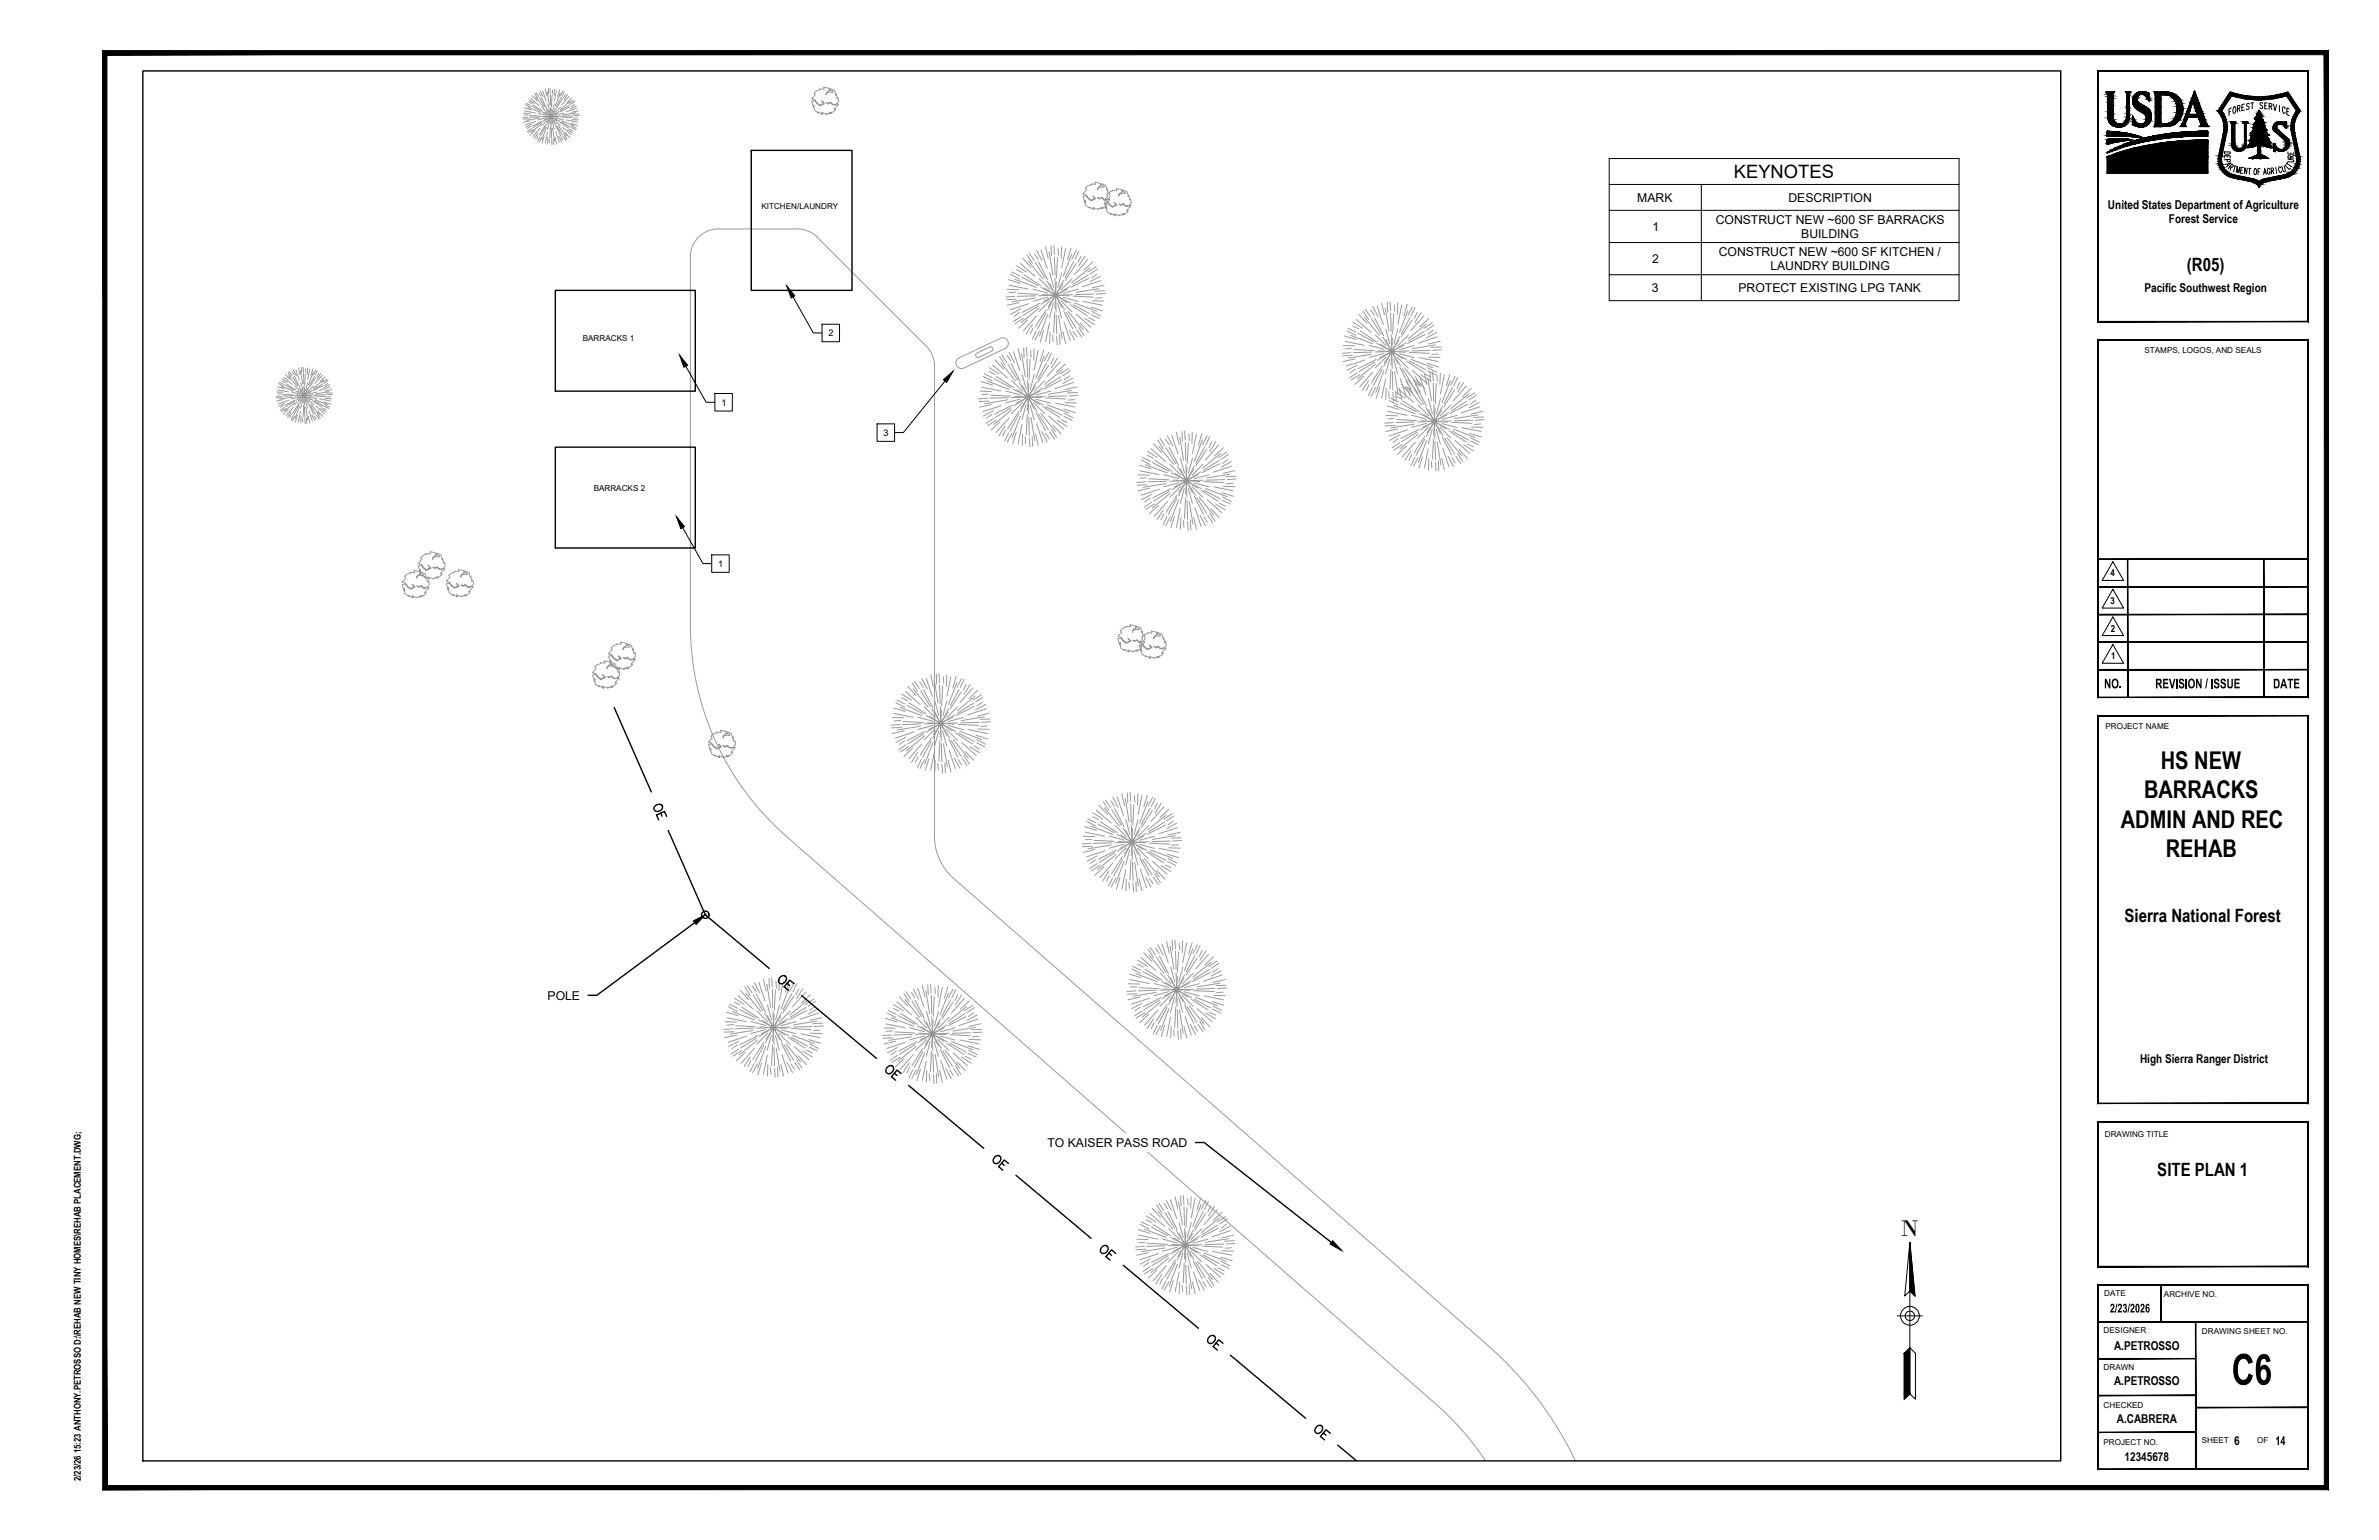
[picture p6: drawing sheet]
<svg xmlns="http://www.w3.org/2000/svg" width="432mm" height="279mm" viewBox="0 0 432 279" stroke-linecap="round" stroke-linejoin="round" font-family="sans-serif">
<defs><g id="words">
<text font-size="8.9" x="405.1" y="251.2">C6</text>
<g font-size="4.4">
<text x="392.2" y="139.5">HS NEW</text>
<text x="389.1" y="144.8">BARRACKS</text>
<text x="384.9" y="150.2">ADMIN AND REC</text>
<text x="393.1" y="155.5">REHAB</text>
</g>
<text font-size="4.3" x="345" y="224.2">N</text>
<g font-size="4">
<text x="403.2" y="32.1">R</text>
<text x="413.5" y="32.1">L</text>
</g>
<g font-size="3.5">
<text x="402.5" y="30.7">P</text>
<text x="402.5" y="31.4">A</text>
<text x="413.8" y="31.4">T</text>
<text x="414.2" y="30.7">U</text>
</g>
<g font-size="3.3">
<text x="314.7" y="32.3">KEYNOTES</text>
<text x="396.9" y="49.2">(R05)</text>
<text x="385.6" y="167.2">Sierra National Forest</text>
<text x="391.6" y="213.3">SITE PLAN 1</text>
</g>
<g font-size="3.1">
<text x="402.5" y="29.3">D</text>
<text x="402.5" y="30">E</text>
<text x="414.2" y="30">R</text>
<text x="414.2" y="29.3">E</text>
</g>
<g font-size="2.8">
<text x="381.9" y="124.9">NO.</text>
<text x="391.2" y="124.9">REVISION / ISSUE</text>
<text x="412.6" y="124.9">DATE</text>
</g>
<g font-size="2.5">
<text x="382.9" y="238.1">2/23/2026</text>
<text x="413" y="262.2">14</text>
</g>
<g font-size="2.2">
<text x="297.2" y="36.6">MARK</text>
<text x="299.9" y="41.9">1</text>
<text x="311.4" y="40.6">CONSTRUCT NEW ~600 SF BARRACKS</text>
<text x="324.6" y="36.6">DESCRIPTION</text>
<text x="382.6" y="37.9">United States Department of Agriculture</text>
<text x="393.7" y="40.5">Forest Service</text>
<text x="299.8" y="47.7">2</text>
<text x="312" y="46.4">CONSTRUCT NEW ~600 SF KITCHEN /</text>
<text x="326.9" y="43.2">BUILDING</text>
<text x="299.8" y="53">3</text>
<text x="315.5" y="53">PROTECT EXISTING LPG TANK</text>
<text x="321.3" y="49.1">LAUNDRY BUILDING</text>
<text x="389.2" y="52.9">Pacific Southwest Region</text>
<text x="99.4" y="181.4">POLE</text>
<text x="388.4" y="192.9">High Sierra Ranger District</text>
<text x="190.1" y="208.1">TO KAISER PASS ROAD</text>
<text x="383.7" y="244.9">A.PETROSSO</text>
<text x="383.7" y="251.3">A.PETROSSO</text>
<text x="384.2" y="258.1">A.CABRERA</text>
<text x="405.5" y="262.2">6</text>
<text x="385.6" y="265">12345678</text>
</g>
<g font-size="1.8">
<text x="383.1" y="104.6">4</text>
<text x="383.1" y="109.6">3</text>
<text x="383.1" y="114.6">2</text>
<text x="383.2" y="119.6">1</text>
</g>
<g font-size="1.7">
<text x="150.3" y="61">2</text>
<text x="130.9" y="73.6">1</text>
<text x="160.3" y="79.1">3</text>
<text x="130.4" y="102.9">1</text>
<text x="14.6" y="263.7" transform="rotate(-90 14.6 263.7)">15:23 ANTHONY.PETROSSO D:\REHAB NEW TINY HOMES\REHAB PLACEMENT.DWG;</text>
<text x="14.6" y="268.8" transform="rotate(-90 14.6 268.8)">2/23/26</text>
</g>
<g font-size="1.5">
<text x="138.2" y="38">KITCHEN/LAUNDRY</text>
<text x="105.8" y="62">BARRACKS 1</text>
<text x="389.2" y="64.1">STAMPS, LOGOS, AND SEALS</text>
<text x="107.8" y="89.1">BARRACKS 2</text>
<text x="382.1" y="132.2">PROJECT NAME</text>
<text x="382" y="206.3">DRAWING TITLE</text>
<text x="381.9" y="235.2">DATE</text>
<text x="392.8" y="235.4">ARCHIVE NO.</text>
<text x="381.8" y="241.9">DESIGNER</text>
<text x="399.7" y="242">DRAWING SHEET NO.</text>
<text x="381.8" y="248.5">DRAWN</text>
<text x="381.8" y="255.4">CHECKED</text>
<text x="381.8" y="262.1">PROJECT NO.</text>
<text x="399.6" y="261.9">SHEET</text>
<text x="409.7" y="261.9">OF</text>
</g>
</g></defs>
<!-- layer: R-XREFROAD -->
<path d="M130.4 41.5h14.3l1.2 .2 1.5 .6 .9 .7 19.8 19.8M130.4 41.5a5.1 5.1 0 0 0-5.1 5.1v66.8a50.8 50.8 0 0 0 17.4 38.3l118 103.1a51 51 0 0 1 8.9 10.2M168.1 62.8l.8 .9 .4 1 .3 1.7v85.3M175 66.8a1.03 1.03 0 0 1-1.4-.5 1.03 1.03 0 0 1 .5-1.4l7.4-3.5a1.03 1.03 0 0 1 1.4 .5 1.03 1.03 0 0 1-.5 1.3l-7.4 3.6M180 63.7l-2.3 1.1M180 63.7a.42 .42 0 0 0 .2-.6 .42 .42 0 0 0-.6-.1l-2.3 1.1a.42 .42 0 0 0-.2 .5 .42 .42 0 0 0 .6 .2M169.6 151.7a10.2 10.2 0 0 0 3.5 7.7l97 84.7a64.8 64.8 0 0 1 15.8 20.9" fill="none" stroke="#999" stroke-width=".18"/>
<!-- layer: R-XREFVEG -->
<g fill="none" stroke="#999" stroke-width=".18">
<path d="M95.2 19.6l1.2 .3M95.4 19l.9 .5M95.5 18.8l.8 .4M95.8 19.5l2.2 .8M96 18.5l.6 .3M96 18.1l1 .7M96.4 17.8l1.5 1.4M96.5 19.3l1.7 .9M96.6 17.3l.9 1M96.8 19l1.7 1.2M97.1 17l.5 .8M97.2 17.6l1.5 1.9"/>
<path d="M97.3 16.8l.5 .8M97.8 16.9l.4 .5M97.9 17.8l1 1.6M98 16.5l.6 1.1M98.2 17.7l1 1.8M98.3 19.4l1.1 1.2M98.5 16.5l.6 1.9M99 16.2l.3 1.2M99.1 19.7l.9 1.4-1.2-.7M99.3 16.7l.4 2.4M99.4 18.8l.4 1.5M99.5 16.1l.1 1"/>
<path d="M99.8 16l.1 1M99.9 17.2v1.9M99.9 19.4l.1 1.7-.6-1.2M100.2 17.3l-.1 2M100.3 16.4v.6M100.6 16.2v1.2M100.6 18.8l-.4 1.5M100.8 20l-.8 1.1 1.5-.9M100.8 19.6l-.8 1.5 .1-1.4M101 16.3l-.4 2M101.6 16.3l-.4 1.2M101.7 16.9l-.9 2.3"/>
<path d="M101.7 19.5l-1.1 1.1M101.9 17.7l-.9 1.6M102.1 17.9l-1.1 1.7M102.1 16.5l-.4 .9M102.4 16.6l-.4 .9M102.6 17.1l-.3 .6M103 17.1l-.6 1M103.3 17.5l-1.3 1.5M103.4 19.1l-1.7 1M103.5 19.4l-1.9 .9M103.5 18.3l-1.8 1.6M103.8 17.8l-.9 .8"/>
<path d="M104.2 18.2l-.9 .6M104.3 19l-.6 .4M104.3 18.4l-.7 .5M104.6 19.2l-1 .5M104.7 19.6l-1.9 .7M147.7 16.9l.4-.4 .7-.2v-.2l.8 .1-.1-.4 1 .2v.5l-.3 .1-.3 .3v.3a.73 .73 0 0 1 1.1-.5h.2l-.1-.2-.4-.1v-.3l.8 .3 .4 1.5 .2-.2 .1 .7-.3 .4-.4 .2-.4-.1-.3-.4-.5 .3-.3-.2 .3 .3 .4-.3 .4 .4 1.1-.1-.8 .9h.3l-.2 .3-.3 .2-.7 .1 .5 .2h-.9v.2l-.9-.4 .1 .4-.8-.5v.2l-.7-.5-.1-.9-.1 .4-.3-1.2h.5l1 .9 .9-.4-.6-.5 .4 .4-.7 .4-.9-1-.6-.2 .7-.7zM95 20.5l1.2 .1M95.2 20.1l2 .4M95.8 21.3h-.9M95.9 20.8l-.7 .1M95.9 21.6h-1M96.1 21l2.1 .1"/>
<path d="M96.2 21.9l-1.2 .3M96.3 22.9l-.6 .4M96.4 23.3l-.7 .6M96.4 22.5l-1 .6M96.7 23.5l-.9 .6M97.1 23.7l-.9 .8M97.2 22l-1.9 .6M97.6 24.2l-.6 .9M97.7 24.6l-.3 .6M97.7 20.5l1.5 .4M97.9 21.4l-2.4 .4M97.9 21.2l-1.8 .1"/>
<path d="M98 24.8l-.4 .9M98 23.3l-1.3 1.5M98.3 21.2l1.7-.1-1.2 .7M98.3 22.2l-1.7 1M98.3 22.4l-1.8 1.6M98.3 24.9l-.4 .9M98.4 22l-1.9 .9M98.5 20.3l1.5 .8h-1.4M98.5 22.1l1.5-1-.7 1.2M98.8 24.8l-.4 1.2M99 23l-.9 1.6M99 22.7l-1.1 1.7"/>
<path d="M99.2 23.1l-.9 2.3M99.2 21.4l-1.5 .4M99.4 24l-.4 2M99.4 24.9v1.2M99.4 21.7l-1.1 1.1M99.7 25.3v.6M99.8 21.9l-.4 1.6M99.9 22.9l-.1 2.1M99.9 22.5l.1-1.4-.8 1.6M100.1 23.2v1.9M100.1 25.3l.1 .9M100.2 21.9l.4 1.6"/>
<path d="M100.3 23.2l.4 2.4M100.4 25.2l.1 1M100.6 21.7l1.1 1.2M100.6 22.4l-.6-1.3 .1 1.8M100.8 24.9l.2 1.2M100.8 21.4l1.5 .4M100.8 22.8l1 1.8M100.9 23.9l.6 1.9M101.1 22.9l1 1.6M101.2 21.9l-1.2-.8 .9 1.5M101.2 20.5l-1.2 .6h1.7M101.3 22.8l1.5 1.9"/>
<path d="M101.4 21.2l-1.4-.1 1.5 .9M101.4 24.7l.6 1.1M101.5 22.1l1.8 1.2M101.8 24.8l.4 .6M101.8 21.2l2.1 .1M101.8 22.1l1.7 .9M102 21.9l2.2 .9M102.1 23.1l1.5 1.3M102.2 24.7l.5 .8M102.3 20.5l-1.5 .4M102.4 24.4l.5 .9M102.6 24l.8 1"/>
<path d="M102.8 21.8l2 .4M103 23.5l1 .7M103.4 23.5l.6 .3M103.7 22.4l1.1 .3M103.7 23.1l.8 .4M103.7 22.8l.9 .5M103.8 21.7l1.2 .1M103.9 21l-1.8 .1M104.5 20.5l-2.4 .3M104.8 21.4l-.7 .1M105 20.1l-1.2 .3M105.1 20.7h-1"/>
<path d="M105.1 21h-.9M197 34.1l.4-.4 .7-.2-.1-.1h.8v-.4l.9 .3 .1 .4-.4 .2-.2 .3v.3a.73 .73 0 0 1 1.1-.5l.2-.1-.2-.2h-.4l.1-.4 .7 .4 .5 1.5 .2-.2 .1 .6-.4 .4-.4 .2h-.3l-.4-.4-.4 .2-.4-.2 .4 .3 .4-.2 .3 .4 1.1-.1-.8 .9h.3l-.4 .5-.7 .1 .4 .1-.9 .1 .1 .1-1-.3 .2 .3-1.5-.7-.1-1-.1 .4-.3-1.1 .5-.1 1 1 .8-.5-.5-.4 .3 .4-.6 .3-1-1-.5-.1 .6-.8zM200.9 35.3l.4-.4 .6-.2v-.2l.8 .1-.1-.4 1 .2v.5l-.3 .1-.2 .3v.3a.73 .73 0 0 1 1-.5h.2l-.1-.2-.4-.1v-.3l.8 .3 .4 1.5 .2-.2 .1 .7-.3 .4-.4 .2-.4-.1-.3-.4-.5 .2-.3-.1 .3 .3 .5-.3 .3 .4 1.1-.1-.8 .9h.3l-.2 .3-.3 .2-.7 .1 .4 .1-.8 .1v.2l-1-.4 .2 .4-.8-.5 .1 .2-.8-.5-.1-1-.1 .5-.3-1.2h.5l1 .9 .9-.4-.6-.5 .4 .4-.7 .4-.9-1-.6-.2 .7-.7zM182.8 52.5l2.1 .1M183 50.7l2.2 .7M183.1 51.8l3.5 .7M183.4 49.8l1.6 .8M183.6 49.3l1.5 .7M184.2 50.7l3.9 1.5M184.2 53.8l-1.6 .1M184.3 53l-1.1 .1M184.4 54.3l-1.8 .1"/>
<path d="M184.5 49l1.1 .5M184.5 48.2l1.8 1.1M184.8 53.2l3.6 .2M184.9 54.9l-2.1 .5M185 56.7l-.9 .7M185.2 47.8l2.6 2.3M185.3 57.4l-1.4 1M185.3 56l-1.8 1M185.4 50.2l3 1.6M185.6 46.8l1.5 1.7M185.8 57.8l-1.5 .9M185.8 49.8l3.1 2"/>
<path d="M186.4 46.2l1 1.5M186.5 58.1l-1.6 1.4M186.6 47.3l2.7 3.3M186.7 55.1l-3.4 1.1M186.8 45.9l.9 1.4M187.4 58.9l-1.1 1.7M187.5 59.6l-.5 1M187.5 52.5l2.7 .7M187.8 46l.6 1M187.9 54.1l-4.2 .7M187.9 47.6l1.8 2.9M188 53.7l-3.4 .1"/>
<path d="M188.2 57.3l-2.4 2.7M188.2 45.4l.9 1.9M188.5 47.5l1.6 3.2M188.5 55.5l-2.8 1.7M188.5 53.7l3.1-.1-2.2 1.1M188.6 50.5l2 2M188.6 55.9l-3.2 2.6M188.8 55l-3.3 1.7M188.9 52.1l2.7 1.5-2.5-.2M188.9 45.3l1.2 3.4M189 55.2l2.6-1.6-1.3 2M189.8 44.7l.4 2.2"/>
<path d="M189.9 56.7l-1.6 3M189.9 56.2l-2 3.1M190 50.9l1.6 2.7-2.1-1.4M190.2 57l-1.5 4M190.2 53.9l-2.7 .8M190.4 45.7l.7 4.2M190.5 58.5l-.7 3.5M190.5 49.4l.7 2.8M190.5 54.6l-1.9 2M190.8 44.6l.1 1.8M191.2 55l-.7 2.7M191.3 44.6l.1 1.6"/>
<path d="M191.4 46.6l.1 3.3M191.4 56.7l-.2 3.7M191.5 56l.1-2.4-1.5 2.7M191.5 50.5l.1 3.1-1.1-2.2M191.7 57.2l.1 3.3M191.9 46.7l-.2 3.7M192 55l.7 2.7M192 45.1l.2 1.2M192.1 57.3l.7 4.1M192.6 54.6l2 2M192.7 44.8l-.1 2.1M192.7 55.8l-1.1-2.2 .1 3"/>
<path d="M192.7 49.5l-.7 2.7M192.9 51.5l-1.3 2.1 2.6-1.7M193 54l2.7 .7M193 50.9l-1.4 2.7 .1-2.5M193 56.4l1.7 3.2M193.1 58.4l1.1 3.4M193.4 45.1l-.7 3.5M193.5 56.6l1.8 2.9M193.7 54.9l-2.1-1.3 1.6 2.6M193.8 52.5l-2.2 1.1 3-.1M193.9 56.5l2.7 3.3M194.1 53.7l-2.5-.1 2.7 1.4"/>
<path d="M194.1 59.9l1 1.8M194.3 55.3l3 2M194.4 45l-.6 2.1M194.5 46.1l-1.5 4M194.6 50.6l-2 1.9M194.8 53.7l3.6 .2M194.8 55.3l2.9 1.6M194.9 47.4l-1.6 3M195.1 55l3.9 1.5M195.3 47.8l-2 3.1M195.3 57l2.7 2.4M195.4 45.4l-.9 1.6"/>
<path d="M195.5 59.9l.9 1.3M195.7 52.5l-2.7 .7M195.8 59.4l1 1.5M195.8 45.6l-.7 1.5M196.1 58.7l1.5 1.6M196.2 46.5l-.5 1.1M196.6 54.7l3.5 .7M196.9 57.8l1.7 1.1M196.9 46.5l-1.1 1.8M197.4 47.1l-2.3 2.7M197.5 49.9l-2.8 1.7M197.6 57.7l1.1 .5"/>
<path d="M197.7 50.4l-3.3 1.7M197.8 48.6l-3.3 2.7M198 55.7l2.1 .7M198.1 57.1l1.5 .7M198.2 56.5l1.5 .8M198.3 54.6h2.1M198.3 47.6l-1.6 1.5M198.6 53.4h-3.4M198.9 48.4l-1.5 .9M199.1 49.7l-1 .7M199.2 48.8l-1.3 .9M199.5 52.4l-4.2 .6"/>
<path d="M199.7 50.1l-1.8 1M199.8 50.9l-3.4 1.1M200 54l-1.2 .1M200.4 51.7l-2.2 .5M200.5 52.7l-1.7 .1M200.6 53.2l-1.6 .2M244.6 59.5l1.5 .7M245.5 59.2l1.1 .5M245.6 58.4l1.7 1.1M246.2 58l2.7 2.3M246.6 57.1l1.5 1.6M247.4 56.4l1 1.6"/>
<path d="M247.6 57.5l2.7 3.3M247.8 56.1l.9 1.4M248.8 56.2l.7 1M248.9 57.8l1.8 2.9M249.2 55.6l.9 1.9M249.5 57.7l1.7 3.2M250 55.5l1.1 3.4M250.8 55l.5 2.1M251.4 55.9l.7 4.2M251.5 59.7l.7 2.7M251.8 54.8l.1 1.8M252.3 54.8l.1 1.6"/>
<path d="M252.4 56.8l.1 3.3M253 56.9l-.2 3.7M253.1 55.3l.1 1.2M253.7 55l-.1 2.1M253.7 59.7l-.7 2.7M254.4 55.3l-.7 3.5M255.4 55.2l-.6 2.1M255.5 56.3l-1.5 4M255.9 57.6l-1.6 3M256.3 58l-2 3.1M256.4 55.6l-.9 1.6M256.8 55.8l-.7 1.5"/>
<path d="M257.2 56.7l-.5 1.1M257.9 56.7l-1.1 1.8M258.4 57.3l-2.3 2.7M258.8 58.8l-3.2 2.7M259.3 57.8l-1.6 1.5M259.9 58.6l-1.5 1M260.1 59.9l-.9 .7M260.3 59l-1.4 .9M50.2 71.1l1.2 .1M50.4 70.1l1.2 .4M50.4 70.7l2 .4M50.6 69.6l.9 .5"/>
<path d="M50.7 69.3l.8 .4M51 70.1l2.3 .8M51 71.9h-.9M51.1 71.4l-.7 .1M51.2 72.2h-1.1M51.2 69.1l.6 .3M51.2 68.7l1 .6M51.3 71.5l2.1 .1M51.4 72.5l-1.2 .3M51.5 73.5l-.6 .4M51.6 68.5l1.5 1.3M51.6 73.9l-.7 .5"/>
<path d="M51.6 73.1l-1 .6M51.7 69.9l1.7 .9M51.8 67.9l.9 1M51.9 74.1l-.8 .6M51.9 69.6l1.8 1.2M52.3 67.6l.5 .8M52.3 74.3l-.9 .8M52.4 68.2l1.5 1.9M52.5 72.6l-2 .6M52.5 67.4l.5 .8M52.8 74.7l-.6 1M52.9 75.1l-.3 .7"/>
<path d="M52.9 71.1l1.5 .4M53 67.5l.4 .5M53.1 72l-2.4 .4M53.1 68.4l1 1.6M53.1 71.8l-1.9 .1M53.2 75.4l-.4 .9M53.3 73.9l-1.4 1.5M53.3 67.1l.5 1.1M53.4 68.3l1 1.8M53.4 72.8l-1.6 1M53.5 71.8l1.7-.1-1.2 .7M53.5 70l1.1 1.1"/>
<path d="M53.5 75.5l-.4 .8M53.5 73l-1.8 1.5M53.6 72.6l-1.8 .9M53.7 70.9l1.5 .8h-1.4M53.7 67.1l.6 1.9M53.7 72.6l1.5-.9-.8 1.2M54 75.4l-.4 1.2M54.2 66.7l.2 1.3M54.2 73.6l-.9 1.6M54.2 73.3l-1.1 1.7M54.3 70.3l.9 1.4-1.2-.7M54.4 73.7l-.8 2.2"/>
<path d="M54.4 71.9l-1.5 .4M54.5 67.3l.4 2.3M54.6 74.5l-.4 2M54.6 69.4l.4 1.5M54.6 72.3l-1.1 1.1M54.6 75.5v1.2M54.7 66.7l.1 1M54.9 75.8v.7M55 72.5l-.4 1.6M55 66.6l.1 .9M55.1 67.8v1.9M55.1 73.5l-.1 2.1"/>
<path d="M55.1 73.1l.1-1.4-.8 1.6M55.2 70v1.7l-.6-1.2M55.3 73.8v1.9M55.3 75.9l.1 1M55.4 72.5l.4 1.6M55.4 67.9l-.1 2M55.5 67v.6M55.5 73.8l.4 2.4M55.6 75.8l.1 1M55.8 72.3l1.1 1.1M55.8 66.8v1.1M55.8 73l-.6-1.3 .1 1.8"/>
<path d="M55.8 69.4l-.4 1.6M56 70.6l-.8 1.1 1.5-.9M56 75.5l.2 1.2M56 72l1.5 .4M56 70.2l-.8 1.5 .1-1.3M56 73.3l1 1.9M56.1 74.5l.6 1.9M56.2 67l-.4 1.9M56.3 73.5l1 1.6M56.4 72.5l-1.2-.8 .9 1.5M56.5 71.1l-1.3 .6h1.7M56.5 73.4l1.5 1.9"/>
<path d="M56.6 71.8l-1.4-.1 1.5 .9M56.6 75.3l.6 1M56.7 72.7l1.8 1.2M56.8 66.9l-.4 1.2M56.9 67.5l-.9 2.3M56.9 70l-1.1 1.2M57 75.5l.4 .5M57 71.8l2.1 .1M57 72.7l1.7 .9M57.1 68.3l-.9 1.6M57.2 72.5l2.2 .9M57.3 68.5l-1.1 1.7"/>
<path d="M57.3 67.1l-.4 .9M57.3 73.7l1.5 1.3M57.4 75.3l.5 .8M57.5 71.1l-1.5 .4M57.6 67.2l-.4 .9M57.6 75l.5 .9M57.7 74.6l.9 .9M57.8 67.7l-.3 .6M58 72.4l2 .4M58.2 74.1l1 .7M58.2 67.7l-.6 1M58.5 68.1l-1.4 1.5"/>
<path d="M58.6 69.7l-1.6 1M58.6 74.1l.6 .3M58.7 70l-1.9 .9M58.7 68.9l-1.8 1.5M58.8 73l1.2 .3M58.9 73.7l.8 .4M58.9 73.4l.9 .5M59 72.3h1.2M59 68.3l-.9 .9M59.2 71.6l-1.9 .1M59.4 68.8l-.9 .5M59.5 69.6l-.6 .4"/>
<path d="M59.5 69l-.7 .5M59.7 71.1l-2.4 .4M59.8 69.8l-1 .5M59.9 70.2l-1.9 .7M60 72l-.7 .1M60.2 70.7l-1.2 .3M60.3 71.3h-1M60.3 71.6h-.9M177.8 71h2.1M178.1 69.2l2.1 .7M178.1 70.2l3.5 .7M178.5 68.3l1.6 .8"/>
<path d="M178.6 67.8l1.5 .7M179.2 69.1l4 1.5M179.2 72.2l-1.6 .2M179.4 71.5l-1.2 .1M179.5 72.8l-1.8 .1M179.5 67.4l1.1 .5M179.6 66.7l1.7 1.1M179.8 71.7l3.6 .2M180 73.4l-2.2 .5M180.1 75.2l-1 .7M180.2 66.2l2.7 2.4M180.3 75.9l-1.3 .9"/>
<path d="M180.3 74.5l-1.8 1M180.5 68.7l2.9 1.6M180.6 65.3l1.5 1.7M180.8 76.2l-1.5 1M180.9 68.3l3 2M181.4 64.7l1 1.5M181.5 76.5l-1.6 1.5M181.7 65.8l2.6 3.3M181.8 73.6l-3.4 1.1M181.8 64.4l.9 1.3M182.4 77.3l-1.1 1.8M182.5 78l-.5 1.1"/>
<path d="M182.5 70.9l2.7 .7M182.8 64.5l.7 1M182.9 72.5l-4.2 .7M182.9 66.1l1.8 2.9M183 72.2h-3.4M183.1 78.5l-.7 1.5M183.2 63.9l.9 1.8M183.2 75.8l-2.4 2.7M183.5 65.9l1.7 3.3M183.5 74l-2.8 1.7M183.6 72.1l3-.1-2.2 1.2M183.6 69l2 2"/>
<path d="M183.7 74.3l-3.3 2.7M183.7 78.6l-.9 1.6M183.8 73.5l-3.3 1.6M183.9 70.6l2.7 1.4-2.4-.1M184 63.8l1.1 3.4M184 73.7l2.6-1.7-1.3 2.1M184.4 78.5l-.6 2.1M184.8 63.2l.5 2.2M184.9 75.2l-1.6 3M184.9 74.7l-2 3.1M185 69.4l1.6 2.6-2-1.3M185.2 75.5l-1.5 4"/>
<path d="M185.2 72.4l-2.7 .7M185.4 64.2l.7 4.1M185.5 77l-.7 3.5M185.5 67.9l.8 2.7M185.6 73l-2 2M185.6 78.7l-.1 2.1M185.8 63.1l.1 1.8M186.1 79.3l.1 1.2M186.2 73.4l-.7 2.7M186.3 63l.1 1.6M186.4 65.1l.1 3.3M186.5 75.2l-.2 3.7"/>
<path d="M186.5 74.5l.1-2.5-1.4 2.7M186.5 69l.1 3-1.1-2.1M186.7 75.7l.1 3.3M186.8 79.4l.1 1.6M187 73.4l.7 2.8M187 65.2l-.2 3.7M187.1 63.6l.1 1.2M187.1 75.7l.7 4.2M187.3 79.2l.1 1.8M187.6 73.1l2 2M187.7 63.3l-.1 2M187.7 74.2l-1.1-2.2 .1 3.1"/>
<path d="M187.7 67.9l-.7 2.7M188 70l-1.4 2 2.6-1.6M188 78.7l.4 2.1M188 72.4l2.7 .8M188.1 69.3l-1.5 2.7 .1-2.4M188.1 74.9l1.6 3.2M188.1 60.1l-.7 1.4M188.2 76.9l1.1 3.4M188.4 63.6l-.7 3.5M188.5 75.1l1.8 2.9M188.7 60.1l-.9 1.6M188.7 73.4l-2.1-1.4 1.6 2.7"/>
<path d="M188.8 70.9l-2.2 1.1 3.1-.1M188.9 75l2.7 3.3M189.1 72.2l-2.5-.2 2.7 1.5M189.1 78.3l1 1.9M189.3 73.8l3.1 2M189.4 60l-.6 2.1M189.4 63.5l-.6 2.1M189.5 64.6l-1.5 4M189.6 69l-1.9 2M189.8 78.6l.6 1M189.8 72.2l3.6 .2M189.8 73.8l3 1.6"/>
<path d="M189.9 65.9l-1.6 2.9M190.1 73.4l3.9 1.6M190.3 66.3l-2 3.1M190.4 75.5l2.6 2.4M190.4 63.9l-.9 1.6M190.5 78.3l.9 1.4M190.6 60.3l-.1 2M190.7 71l-2.7 .7M190.8 64.1l-.7 1.4M190.8 77.9l1 1.5M191.1 60.8v1.2M191.1 77.1l1.5 1.6"/>
<path d="M191.2 65l-.5 1M191.6 73.2l3.5 .7M191.8 61l.1 1.6M191.9 76.3l1.8 1.1M191.9 65l-1.1 1.7M192.3 60.7l.1 1.8M192.4 65.6l-2.3 2.7M192.6 68.4l-2.9 1.7M192.6 76.1l1.1 .5M192.7 68.9l-3.2 1.7M192.8 67.1l-3.2 2.6M192.9 60.2l.5 2.2"/>
<path d="M193.1 74.2l2.1 .7M193.1 75.6l1.5 .7M193.2 75l1.6 .8M193.3 73l2.1 .1M193.3 66.1l-1.6 1.4M193.6 71.8l-3.4 .1M194 66.9l-1.6 .9M194.2 68.2l-1 .7M194.3 67.2l-1.4 1M194.5 70.8l-4.2 .7M194.7 60.1l.7 1M194.8 68.6l-1.9 1"/>
<path d="M194.9 69.4l-3.4 1.1M195.1 72.5l-1.2 .1M195.4 70.2l-2.1 .5M195.6 71.2l-1.8 .1M195.6 71.7l-1.6 .1M210.2 79.9l.9 1.5M210.5 79.6l1 1.3M211.5 79.7l.7 1M211.9 79.1l1 1.8M212.7 79l1.1 3.4M213.5 78.4l.5 2.2M214.1 79.3l.7 4.2"/>
<path d="M214.5 78.3l.1 1.8M215 78.2l.1 1.6M215.8 78.8l.1 1.2M216.4 78.4l-.1 2.1M217.1 78.8l-.6 3.5M218.2 78.7l-.7 2.1M218.2 79.8l-1.5 4M219.1 79.1l-.8 1.6M219.6 79.2l-.7 1.5M243.8 62.7l2.1 .1M244.1 61l2.1 .6M244.1 62l3.5 .7"/>
<path d="M244.5 60l1.5 .8M245.2 60.9l4 1.5M245.2 64l-1.6 .1M245.4 63.2l-1.2 .1M245.4 64.5l-1.7 .1M245.8 63.4l3.6 .2M246 65.1l-2.2 .5M246.1 66.9l-1 .7M246.3 66.2l-1.8 1M246.3 67.6l-1.3 1M246.5 60.5l2.9 1.5M246.8 68l-1.5 .9"/>
<path d="M246.9 60l3 2M247.5 68.3l-1.6 1.5M247.8 65.3l-3.4 1.1M248.4 69.1l-1.1 1.7M248.5 69.8l-.5 1M248.5 62.7l2.7 .7M248.9 64.3l-4.2 .7M249 63.9l-3.4 .1M249.1 70.3l-.7 1.4M249.2 67.5l-2.4 2.7M249.5 65.7l-2.8 1.7M249.6 63.9l3-.1-2.2 1.1"/>
<path d="M249.6 60.7l2 2M249.7 70.3l-.9 1.6M249.7 66.1l-3.3 2.6M249.8 65.2l-3.3 1.7M249.9 62.3l2.7 1.5-2.5-.2M250 65.4l2.6-1.6-1.3 2M250.4 70.2l-.6 2.1M250.9 66.4l-2 3.1M250.9 67l-1.6 2.9M251 61.2l1.6 2.6-2.1-1.4M251.2 67.2l-1.5 4M251.2 64.1l-2.7 .8"/>
<path d="M251.5 68.7l-.7 3.5M251.6 75.4h2M251.6 64.8l-2 2M251.6 70.5l-.1 2M251.8 73.6l2.1 .7M251.9 74.6l3.5 .8M252.1 71l.1 1.2M252.2 72.7l1.6 .8M252.2 65.2l-.7 2.7M252.4 72.2l1.4 .7M252.5 67l-.2 3.6M252.5 66.2l.1-2.4-1.4 2.7"/>
<path d="M252.5 60.7l.1 3.1-1.1-2.2M252.7 67.4l.1 3.3M252.8 71.2l.1 1.6M252.9 73.5l4 1.6M252.9 76.7l-1.6 .1M253 65.2l.7 2.7M253.1 75.9l-1.2 .1M253.1 67.5l.7 4.1M253.2 77.2l-1.8 .1M253.3 71.8l1 .6M253.3 71.1l1.8 1.1M253.3 70.9l.1 1.8"/>
<path d="M253.5 76.1l3.7 .2M253.6 64.8l2 2M253.7 77.8l-2.2 .5M253.7 66l-1.1-2.2 .1 3M253.8 79.6l-1 .7M253.9 70.7l2.7 2.3M253.9 61.7l-1.3 2.1 2.6-1.6M254 70.4l.4 2.2M254 64.2l2.7 .7M254 78.9l-1.8 1M254.1 61.1l-1.5 2.7 .1-2.5M254.1 66.6l1.6 3.3"/>
<path d="M254.1 68.6l1.2 3.4M254.2 73.2l3 1.5M254.4 69.7l1.4 1.7M254.5 66.9l1.8 2.8M254.6 72.7l3.1 2M254.7 65.1l-2.1-1.3 1.6 2.6M254.8 62.7l-2.2 1.1 3.1-.1M254.9 66.7l2.7 3.3M255.1 63.9l-2.5-.1 2.7 1.4M255.1 70.1l1 1.8M255.2 69.1l.9 1.5M255.3 65.5l3.1 2"/>
<path d="M255.4 70.2l2.6 3.3M255.5 78l-3.4 1.1M255.5 68.8l1 1.4M255.6 60.8l-1.9 2M255.8 70.3l.6 1M255.8 63.9l3.6 .2M255.8 65.5l3 1.6M256.1 65.2l3.9 1.5M256.2 75.3l2.7 .8M256.4 67.2l2.6 2.4M256.5 70.1l.9 1.3M256.5 68.9l.7 1"/>
<path d="M256.6 77l-4.1 .6M256.7 70.5l1.7 2.9M256.7 76.6l-3.3 .1M256.7 62.7l-2.7 .7M256.8 69.6l1 1.5M256.9 68.3l1 1.8M257.1 68.9l1.5 1.6M257.2 70.4l1.7 3.2M257.3 78.4l-2.9 1.7M257.3 76.6l3-.1-2.2 1.1M257.3 73.4l2 2M257.4 78.8l-3.3 2.6"/>
<path d="M257.5 77.9l-3.2 1.7M257.6 64.9l3.5 .7M257.6 75l2.7 1.5-2.4-.2M257.7 68.2l1.1 3.4M257.7 78.1l2.6-1.6-1.3 2M257.9 68l1.8 1.1M258.5 67.6l.5 2.2M258.6 60.1l-2.9 1.8M258.6 79.7l-1.6 2.9M258.6 79.1l-2 3.1M258.6 67.9l1.1 .5M258.7 60.7l-3.3 1.6"/>
<path d="M258.7 73.9l1.6 2.6-2-1.4M258.9 79.9l-1.5 4M258.9 76.8l-2.7 .7M259 65.9l2.2 .7M259.1 67.3l1.5 .7M259.1 68.6l.7 4.1M259.2 66.7l1.6 .8M259.2 72.3l.8 2.8M259.3 77.5l-2 2M259.3 64.8l2.1 .1M259.5 67.5l.1 1.8M259.6 63.6l-3.4 .1"/>
<path d="M259.9 77.9l-.7 2.7M260 67.4l.1 1.7M260.1 69.5l.1 3.3M260.2 79.7l-.2 3.6M260.2 78.9l.1-2.4-1.4 2.7M260.2 73.4l.1 3.1-1.1-2.2M260.5 62.6l-4.2 .7M260.7 77.9l.7 2.7M260.7 69.6l-.2 3.7M260.8 60.3l-1.9 1M260.8 68l.1 1.2M260.9 61.1l-3.4 1.2"/>
<path d="M261 64.2l-1.1 .1M261.4 77.5l1.9 2M261.4 61.9l-2.1 .5M261.4 67.7l-.1 2.1M261.5 78.7l-1.2-2.2 .1 3M261.5 72.4l-.8 2.7M261.6 62.9l-1.8 .1M261.6 63.5l-1.6 .1M261.7 74.4l-1.4 2.1 2.7-1.7M261.7 76.9l2.7 .7M261.8 73.8l-1.5 2.7 .2-2.5M261.8 79.3l1.7 3.3"/>
<path d="M262.1 68l-.6 3.5M262.3 79.5l1.7 2.9M262.4 77.8l-2.1-1.3 1.7 2.6M262.5 75.4l-2.2 1.1 3.1-.1M262.6 79.4l2.7 3.3M262.8 76.6l-2.5-.1 2.7 1.4M263 78.2l3.1 2M263.2 67.9l-.7 2.1M263.2 69l-1.5 4M263.4 73.5l-2 1.9M263.5 76.6l3.7 .2M263.5 78.2l3 1.6"/>
<path d="M263.7 70.3l-1.6 3M263.8 77.9l4 1.5M264.1 70.7l-2 3.1M264.1 79.9l2.7 2.4M264.1 68.3l-.8 1.6M264.5 75.4l-2.8 .7M264.6 68.5l-.7 1.5M265 69.4l-.6 1.1M265.3 77.6l3.5 .7M265.7 69.4l-1.1 1.8M266.1 70l-2.3 2.7M266.3 72.8l-2.9 1.7"/>
<path d="M266.4 73.3l-3.2 1.7M266.6 71.5l-3.3 2.7M266.8 78.6l2.1 .7M266.8 80l1.5 .7M266.9 79.4l1.6 .8M267 77.5h2.1M267.1 70.5l-1.7 1.5M267.3 76.2l-3.3 .1M267.7 71.3l-1.5 .9M267.9 72.6l-1 .7M268 71.7l-1.4 .9M268.2 75.3l-4.2 .6"/>
<path d="M268.5 73l-1.9 1M268.6 73.8l-3.4 1.1M268.8 76.9l-1.2 .1M269.2 74.6l-2.2 .5M269.3 75.6l-1.8 .1M269.4 76.1l-1.7 .1M206.6 86.1l2 .1M206.8 84.4l2.1 .6M206.9 85.4l3.5 .7M207.2 83.4l1.6 .9M207.4 83l1.4 .7M207.9 84.3l4 1.5"/>
<path d="M207.9 87.4l-1.6 .1M208.1 86.7l-1.2 .1M208.2 87.9l-1.8 .1M208.3 82.6l1 .5M208.3 81.9l1.7 1.1M208.5 86.9l3.7 .2M208.7 88.6l-2.2 .4M208.8 90.4l-1 .6M208.9 81.4l2.7 2.4M209 91.1l-1.3 .9M209 89.7l-1.8 1M209.2 83.9l2.9 1.6"/>
<path d="M209.4 80.5l1.4 1.6M209.5 91.4l-1.5 1M209.6 83.5l3.1 2M210.2 91.7l-1.6 1.5M210.4 81l2.6 3.3M210.5 88.8l-3.4 1.1M211.1 92.5l-1.1 1.8M211.2 93.2l-.5 1.1M211.2 86.1l2.7 .7M211.6 87.7l-4.1 .7M211.7 81.3l1.7 2.8M211.7 87.3l-3.3 .1"/>
<path d="M211.8 93.7l-.7 1.5M211.9 91l-2.4 2.6M212.2 81.1l1.7 3.3M212.3 89.1l-2.9 1.8M212.3 87.3l3-.1-2.2 1.1M212.3 84.2l2 2M212.4 89.5l-3.3 2.7M212.4 93.8l-.8 1.6M212.5 88.7l-3.3 1.6M212.6 85.8l2.7 1.4-2.4-.1M212.7 88.8l2.6-1.6-1.3 2.1M213.2 93.7l-.7 2.1"/>
<path d="M213.6 90.4l-1.6 3M213.6 89.9l-2 3.1M213.7 84.6l1.6 2.6-2-1.3M213.9 90.7l-1.5 3.9M213.9 87.6l-2.7 .7M214.2 92.2l-.7 3.5M214.2 83.1l.8 2.7M214.3 88.2l-2 2M214.3 93.9l-.1 2.1M214.8 94.5l.1 1.2M214.9 88.6l-.7 2.7M215.1 80.2l.1 3.4"/>
<path d="M215.2 90.4l-.2 3.6M215.2 89.7l.1-2.5-1.4 2.7M215.2 84.2l.1 3-1.1-2.2M215.5 90.8v3.4M215.5 94.6l.2 1.6M215.7 88.6l.7 2.7M215.7 80.4l-.2 3.6M215.8 90.9l.7 4.2M216.1 94.4l.1 1.8M216.3 88.3l2 1.9M216.5 89.4l-1.2-2.2 .1 3.1M216.5 83.1l-.8 2.7"/>
<path d="M216.7 85.2l-1.4 2 2.7-1.6M216.7 93.9l.5 2.1M216.7 87.6l2.7 .7M216.8 84.5l-1.5 2.7 .2-2.4M216.8 90.1l1.6 3.2M216.9 92.1l1.1 3.4M217.3 90.3l1.7 2.9M217.4 88.6l-2.1-1.4 1.7 2.6M217.5 86.1l-2.2 1.1 3.1-.1M217.6 90.2l2.7 3.3M217.8 87.4l-2.5-.2 2.7 1.5M217.8 93.5l1 1.9"/>
<path d="M218 88.9l3.1 2M218.4 84.2l-2 2M218.5 93.8l.7 1M218.5 87.4l3.7 .2M218.5 88.9l3 1.6M218.7 81.1l-1.6 2.9M218.8 88.6l4 1.5M219.1 81.5l-2 3M219.1 90.7l2.7 2.3M219.2 93.5l.9 1.4M219.5 86.1l-2.8 .8M219.5 93l1 1.6"/>
<path d="M219.8 92.3l1.5 1.6M219.9 80.1l-.5 1.1M220.3 88.3l3.5 .7M220.6 91.4l1.8 1.1M220.7 80.2l-1.1 1.7M221.1 80.8l-2.3 2.7M221.3 83.5l-2.9 1.8M221.3 91.3l1.1 .5M221.4 84.1l-3.2 1.7M221.6 82.3l-3.3 2.6M221.8 89.4l2.1 .6M221.8 90.7l1.5 .7"/>
<path d="M221.9 90.1l1.6 .9M222 88.2l2.1 .1M222.1 81.2l-1.7 1.5M222.3 87l-3.3 .1M222.7 82l-1.5 1M222.9 83.4l-1 .7M223 82.4l-1.4 .9M223.2 86l-4.2 .7M223.5 83.8l-1.9 1M223.6 84.6l-3.4 1.1M223.8 87.7l-1.2 .1M224.1 85.4l-2.1 .5"/>
<path d="M224.3 86.4l-1.8 .1M224.3 86.9l-1.6 .1M254 80.3l-1.3 .9M254.5 80.7l-1.5 .9M255.2 80.9l-1.6 1.5M256.1 81.7l-1.1 1.8M256.2 82.5l-.5 1M256.8 83l-.7 1.4M256.9 80.2l-2.4 2.7M257.4 83l-.8 1.6M258.2 82.9l-.7 2.1M259.2 81.4l-.7 3.5"/>
<path d="M259.3 83.2v2M259.8 83.7l.1 1.2M260.5 80.1v3.3M260.5 83.9l.2 1.6M260.9 80.2l.6 4.1M261.1 83.6l.1 1.8M261.7 83.1l.5 2.2M261.9 81.3l1.1 3.4M262.8 82.8l1 1.8M263.5 83l.7 1M264.2 82.8l.9 1.3M264.6 82.3l.9 1.5"/>
<path d="M264.8 81.6l1.5 1.6M265.6 80.7l1.8 1.1M266.3 80.6l1.1 .5M73.4 104.6l.4-.4 .7-.2-.1-.2 .9 .1-.1-.4 1 .2v.5l-.3 .1-.3 .3v.3a.73 .73 0 0 1 1.1-.5h.2l-.2-.2-.3-.1v-.3l.8 .3 .2 .9v-.3l.2 .9 .2-.2 .1 .7-.3 .4-.4 .1h-.4l-.3-.4-.5 .2-.4-.1 .4 .3 .4-.3 .4 .4 1.1-.1-.8 .9h.2l-.1 .3-.3 .2-.7 .1 .4 .1-.8 .1v.2l-1-.4 .2 .4-.9-.5 .1 .2-.7-.5-.1-1-.1 .5-.3-1.2h.5l1 .9 .8-.4-.5-.5 .4 .4-.7 .4-.9-1-.6-.2 .7-.7zM76.3 101.2l.4-.4 .7-.2-.1-.2 .9 .1-.1-.4 1 .2v.5l-.3 .1-.3 .3v.3a.73 .73 0 0 1 1.1-.5h.2l-.2-.2-.3-.1v-.3l.8 .3 .2 .9v-.3l.2 .9 .2-.2 .1 .7-.3 .4-.4 .1h-.4l-.3-.4-.5 .2-.4-.1 .4 .3 .4-.3 .4 .4 1.1-.1-.8 .9h.2l-.1 .3-.3 .2-.7 .1 .4 .1-.8 .1v.2l-1-.4 .2 .4-1.5-.8-.1-1-.1 .5-.3-1.2h.5l1 .9 .8-.4-.5-.5 .4 .4-.7 .4-.9-1-.6-.2 .7-.7zM81.4 104.4l.4-.4 .7-.2-.1-.1h.9l-.1-.4 1 .2v.5l-.3 .2-.2 .3v.2a.72 .72 0 0 1 1-.4l.2-.1-.1-.2-.4-.1v-.3l.8 .3 .4 1.5 .2-.2 .1 .7-.3 .4-.4 .2-.4-.1-.3-.4-.5 .3-.3-.2 .3 .3 .4-.2 .4 .3 1.1-.1-.8 .9h.3l-.5 .5-.7 .2 .4 .1h-.8v.2l-1-.4 .2 .4-1.5-.8-.1-.9-.1 .4-.3-1.1 .5-.1 1 .9 .9-.4-.6-.5 .4 .5-.7 .3-.9-1-.6-.2 .7-.7zM110.9 117.6l.4-.4 .7-.2-.1-.2 .8 .1-.1-.4 1 .2 .1 .5-.4 .1-.2 .3v.3a.73 .73 0 0 1 1.1-.5h.2l-.2-.2-.4-.1 .1-.3 .7 .3 .2 .9 .1-.3 .2 .9 .2-.2 .1 .7-.4 .4-.4 .2-.3-.1-.4-.4-.4 .2-.4-.1 .4 .3 .4-.3 .3 .4 1.1-.1-.8 .9h.3l-.4 .5-.7 .1 .4 .1-.9 .1 .1 .2-1-.4 .2 .4-.9-.5 .1 .2-.7-.5-.1-1-.1 .5-.3-1.2h.5l1 .9 .8-.4-.5-.5 .3 .4-.6 .4-1-1-.6-.2 .7-.7zM203.3 114.4l.4-.4 .7-.2-.1-.1h.9l-.1-.4 1 .3v.4l-.3 .2-.3 .2v.3a.74 .74 0 0 1 1.1-.4l.2-.1-.1-.2-.4-.1v-.3l.8 .3 .4 1.5 .2-.1 .1 .6-.3 .4-.4 .2-.4-.1-.3-.3-.5 .2-.3-.2 .3 .3 .4-.2 .4 .3 1.1-.1-.8 .9h.3l-.2 .3-.3 .2-.7 .2 .4 .1h-.8v.2l-1-.4 .2 .4-.9-.5 .2 .2-.8-.4-.1-1-.1 .4-.3-1.2h.5l1 .9 .9-.4-.6-.5 .4 .5-.7 .3-.9-1-.6-.2 .7-.7zM207.2 115.6l.4-.4 .7-.2-.1-.2 .8 .1v-.4l1 .2v.5l-.4 .1-.2 .3v.3a.73 .73 0 0 1 1.1-.5h.2l-.2-.3h-.4l.1-.4 .7 .4 .5 1.5 .2-.2 .1 .7-.3 .4-.5 .1h-.3l-.4-.4-.4 .2-.4-.1 .4 .3 .4-.3 .4 .4 1-.1-.8 .9h.3l-.2 .3-.2 .2-.7 .1 .4 .1-.9 .1 .1 .1-1-.3 .2 .4-1.5-.8-.1-1-.1 .5-.3-1.2 .5-.1 1 1 .8-.4-.5-.5 .3 .4-.6 .4-1-1-.5-.2 .6-.8zM108 121l.4-.4 .7-.2-.1-.2 .8 .1-.1-.4 1 .2 .1 .5-.4 .1-.2 .3v.3a.73 .73 0 0 1 1.1-.5h.2l-.2-.2-.4-.1 .1-.3 .7 .3 .2 .9 .1-.3 .2 .9 .2-.2 .1 .7-.4 .4-.4 .2-.3-.1-.4-.4-.4 .3-.4-.2 .4 .3 .4-.3 .3 .4 1.1-.1-.8 .9h.3l-.4 .5-.7 .1 .4 .2h-.9l.1 .2-1-.4 .2 .4-.9-.5 .1 .2-.7-.5-.1-1-.1 .5-.3-1.2h.5l1 .9 .8-.4-.5-.5 .3 .4-.6 .4-1-1-.6-.2 .7-.7zM129 133.6l.4-.4 .7-.2-.1-.2 .9 .1-.1-.4 1 .2v.5l-.4 .1-.2 .3v.3a.72 .72 0 0 1 1.1-.5h.2l-.2-.2-.3-.1v-.3l.8 .3 .4 1.5 .2-.2 .1 .7-.3 .4-.4 .2-.4-.1-.3-.4-.5 .2-.4-.1 .4 .3 .4-.3 .4 .4 1.1-.1-.8 .9h.2l-.4 .5-.7 .1 .4 .1-.8 .1v.2l-1-.4 .2 .4-.9-.5 .1 .2-.7-.5-.1-1-.1 .5-.3-1.2h.5l1 .9 .8-.4-.5-.5 .4 .4-.7 .4-.9-1-.6-.2 .7-.7zM162 130.2h2.1"/>
<path d="M162.2 128.4l2.1 .7M162.3 129.4l3.5 .8M162.6 127.5l1.6 .8M162.8 127l1.5 .7M163.3 128.3l4 1.5M163.4 131.5l-1.7 .1M163.5 130.7l-1.2 .1M163.6 132l-1.8 .1M163.7 126.6l1.1 .5M163.7 125.9l1.8 1.1M163.9 130.9l3.7 .2M164.1 132.6l-2.2 .5"/>
<path d="M164.2 134.4l-1 .7M164.3 125.5l2.7 2.3M164.4 135.1l-1.3 .9M164.4 133.7l-1.8 1M164.6 128l3 1.5M164.8 124.5l1.5 1.7M164.9 135.5l-1.5 .9M165 127.5l3.1 2M165.6 123.9l.9 1.5M165.7 135.7l-1.7 1.5M165.8 125l2.7 3.3M165.9 132.8l-3.4 1.1"/>
<path d="M166 123.6l.9 1.3M166.5 136.5l-1.1 1.8M166.6 130.1l2.8 .8M166.7 137.3l-.6 1M166.9 123.7l.7 1M167 131.8l-4.1 .6M167.1 125.3l1.7 2.9M167.1 131.4l-3.3 .1M167.2 137.8l-.7 1.4M167.3 135l-2.3 2.7M167.3 123.1l1 1.8M167.6 125.2l1.7 3.2"/>
<path d="M167.7 133.2l-2.9 1.7M167.7 131.3h3.1l-2.2 1.1M167.8 128.2l1.9 2M167.8 137.8l-.8 1.6M167.8 133.5l-3.3 2.7M167.9 132.7l-3.2 1.7M168.1 129.8l2.7 1.5-2.5-.2M168.1 123l1.1 3.4M168.1 132.9l2.7-1.6-1.4 2M168.6 137.7l-.7 2.1M168.9 122.4l.5 2.2M169 133.9l-2 3.1"/>
<path d="M169 134.5l-1.6 2.9M169.1 128.7l1.7 2.6-2.1-1.4M169.4 134.7l-1.6 4M169.4 131.6l-2.8 .7M169.6 123.4l.6 4.2M169.7 136.2l-.8 3.5M169.7 127.1l.7 2.7M169.7 132.3l-2 1.9M169.7 137.9v2.1M169.9 122.3l.1 1.8M170.2 138.5l.1 1.2M170.4 132.7l-.8 2.7"/>
<path d="M170.4 122.2l.1 1.6M170.5 124.3l.1 3.3M170.6 134.4l-.2 3.7M170.6 133.7l.2-2.4-1.5 2.6M170.7 128.2l.1 3.1-1.2-2.2M170.9 134.9l.1 3.3M171 138.6l.1 1.7M171.1 132.7l.7 2.7M171.1 124.4l-.2 3.7M171.2 122.8l.1 1.2M171.3 135l.6 4.1M171.5 138.4l.1 1.8"/>
<path d="M171.8 132.3l2 2M171.8 122.5v2.1M171.9 133.4l-1.1-2.1 .1 3M171.9 127.1l-.7 2.8M172.1 129.2l-1.3 2.1 2.6-1.7M172.1 137.9l.5 2.2M172.1 131.7l2.8 .7M172.2 128.5l-1.4 2.8 .1-2.5M172.2 134.1l1.7 3.3M172.3 136.1l1.1 3.4M172.6 122.8l-.7 3.5M172.7 134.3l1.7 2.9"/>
<path d="M172.8 132.6l-2-1.3 1.6 2.6M173 130.1l-2.2 1.2 3-.1M173 134.2l2.7 3.3M173.2 131.4l-2.4-.1 2.7 1.4M173.2 137.6l1 1.8M173.4 133l3.1 2M173.6 122.7l-.7 2.1M173.7 123.8l-1.5 4M173.8 128.3l-2 1.9M173.9 137.8l.7 1M173.9 133l3 1.6M173.9 131.4l3.7 .2"/>
<path d="M174.1 125.1l-1.6 3M174.2 132.7l4 1.5M174.5 125.5l-2 3.1M174.5 123.1l-.8 1.6M174.5 134.7l2.7 2.4M174.6 137.6l.9 1.3M174.9 130.2l-2.7 .7M175 137.1l.9 1.5M175 123.3l-.7 1.4M175.2 136.4l1.5 1.6M175.4 124.2l-.5 1M175.7 132.4l3.5 .7"/>
<path d="M176 135.5l1.8 1.1M176.1 124.2l-1.1 1.8M176.6 124.8l-2.4 2.7M176.7 127.6l-2.9 1.7M176.8 135.4l1 .5M176.8 128.1l-3.2 1.7M177 126.3l-3.3 2.7M177.2 133.4l2.1 .7M177.3 134.8l1.4 .7M177.3 134.2l1.6 .8M177.5 125.3l-1.6 1.5M177.5 132.3h2"/>
<path d="M177.7 131l-3.3 .1M178.1 126.1l-1.5 .9M178.3 127.4l-1 .7M178.4 126.5l-1.3 .9M178.6 130.1l-4.1 .6M178.9 127.8l-1.8 1M179 128.6l-3.4 1.1M179.2 131.7l-1.2 .1M179.6 129.4l-2.2 .5M179.7 130.5h-1.8M179.8 130.9l-1.6 .1M196.7 151.7l2.1 .1"/>
<path d="M196.9 150l2.1 .6M197 151l3.5 .7M197.3 149l1.6 .9M197.5 148.6l1.4 .7M198 149.9l4 1.5M198 153l-1.6 .1M198.2 152.3l-1.2 .1M198.3 153.5l-1.8 .1M198.4 148.2l1 .5M198.4 147.5l1.8 1.1M198.6 152.5l3.7 .1M198.8 154.1l-2.2 .5"/>
<path d="M198.9 156l-1 .6M199 147l2.7 2.4M199.1 156.7l-1.3 .9M199.1 155.3l-1.8 1M199.3 149.5l2.9 1.6M199.5 146.1l1.5 1.6M199.6 157l-1.5 1M199.7 149.1l3.1 2M200.3 145.5l.9 1.5M200.3 157.3l-1.6 1.5M200.5 146.6l2.7 3.3M200.6 154.3l-3.4 1.2"/>
<path d="M200.7 145.2l.9 1.3M201.2 158.1l-1.1 1.8M201.3 158.8l-.5 1.1M201.3 151.7l2.7 .7M201.6 145.3l.7 1M201.7 153.3l-4.2 .7M201.8 146.9l1.7 2.8M201.8 152.9l-3.3 .1M201.9 159.3l-.7 1.5M202 156.6l-2.4 2.6M202 144.7l1 1.8M202.3 146.7l1.7 3.3"/>
<path d="M202.4 154.7l-2.9 1.8M202.4 152.9l3-.1-2.1 1.1M202.5 149.8l1.9 2M202.5 159.4l-.8 1.6M202.5 155.1l-3.3 2.7M202.6 154.3l-3.3 1.6M202.7 151.4l2.7 1.4-2.4-.1M202.8 144.6l1.1 3.4M202.8 154.4l2.6-1.6-1.3 2.1M203.3 159.2l-.7 2.2M203.6 144l.5 2.2M203.7 155.5l-2 3.1"/>
<path d="M203.7 156l-1.6 2.9M203.8 150.2l1.6 2.6-2-1.3M204 156.3l-1.5 3.9M204 153.2l-2.7 .7M204.3 144.9l.6 4.2M204.3 157.8l-.7 3.5M204.4 148.7l.7 2.7M204.4 153.8l-2 2M204.4 159.5v2.1M204.6 143.9l.1 1.7M205 154.2l-.7 2.7M205.1 143.8l.1 1.6"/>
<path d="M205.2 145.8l.1 3.4M205.3 156l-.2 3.6M205.3 155.3l.1-2.5-1.4 2.7M205.4 149.7v3.1l-1.1-2.2M205.5 156.4l.2 3.4M205.8 154.2l.7 2.7M205.8 146l-.2 3.6M205.9 144.4l.1 1.2M206 156.5l.6 4.2M206.2 160v1.8M206.5 153.9l1.9 1.9M206.5 144v2.1"/>
<path d="M206.6 155l-1.2-2.2 .1 3.1M206.6 148.7l-.8 2.7M206.8 150.7l-1.4 2.1 2.6-1.6M206.8 159.5l.5 2.1M206.8 153.2l2.7 .7M206.9 155.6l1.7 3.3M206.9 150.1l-1.5 2.7 .2-2.5M207 157.7l1.1 3.4M207.3 144.3l-.8 3.5M207.3 155.9l1.8 2.9M207.5 154.1l-2.1-1.3 1.7 2.6M207.6 151.7l-2.2 1.1 3.1-.1"/>
<path d="M207.7 155.8l2.7 3.2M207.9 152.9l-2.5-.1 2.7 1.5M207.9 159.1l1 1.9M208.1 154.5l3.1 2M208.3 144.3l-.7 2.1M208.4 145.4l-1.5 4M208.5 149.8l-2 2M208.6 159.4l.7 .9M208.6 153l3.7 .2M208.6 154.5l3 1.6M208.7 146.7l-1.5 2.9M208.9 154.2l4 1.5"/>
<path d="M209.2 147.1l-2 3M209.2 156.3l2.7 2.3M209.2 144.7l-.8 1.5M209.3 159.1l.9 1.4M209.5 151.7l-2.6 .7M209.7 158.6l.9 1.5M209.7 144.8l-.7 1.5M209.9 157.9l1.5 1.6M210.1 145.7l-.6 1.1M210.4 153.9l3.5 .7M210.7 157l1.8 1.1M210.8 145.8l-1.1 1.7"/>
<path d="M211.2 146.4l-2.3 2.7M211.4 149.1l-2.9 1.8M211.5 156.9l1 .5M211.5 149.7l-3.2 1.7M211.7 147.8l-3.3 2.7M211.9 155l2.1 .6M211.9 156.3l1.5 .7M212 155.7l1.6 .9M212.1 153.8l2.1 .1M212.2 146.8l-1.7 1.5M212.4 152.6l-3.3 .1M212.8 147.6l-1.5 1"/>
<path d="M213 149l-1 .6M213.1 148l-1.3 .9M213.3 151.6l-4.2 .7M213.6 149.4l-1.8 .9M213.7 150.2l-3.4 1.1M213.9 153.3l-1.2 .1M214.2 151l-2.1 .5M214.4 152l-1.8 .1M214.5 152.5l-1.7 .1M134.4 179.7l1.5 1.7M135.2 179.1l1 1.5M135.6 178.8l.9 1.3"/>
<path d="M136.5 178.9l.7 1M136.9 178.3l1 1.8M137.7 178.2l1.2 3.4M138.6 177.6l.4 2.2M139.2 178.6l.7 4.2M139.6 177.5l.1 1.8M140.1 177.4l.1 1.6M140.2 179.5l.1 3.3M140.7 179.6l-.2 3.7M140.8 178l.1 1.2M141.5 177.7l-.1 2M142.2 178l-.7 3.5"/>
<path d="M143.2 177.9l-.6 2.1M143.3 179l-1.5 4M144.2 178.3l-.9 1.6M144.6 178.5l-.7 1.4M145 179.4l-.5 1M145.7 179.4l-1.1 1.7M164.4 179.9l.9 1.4M165.8 179.4l1 1.9M166.6 179.3l1.1 3.4M167.4 178.8l.5 2.1M168 179.7l.7 4.2M168.4 178.6l.1 1.8"/>
<path d="M168.9 178.6l.1 1.6M169.7 179.1l.1 1.2M170.3 178.8l-.1 2.1M171 179.1l-.7 3.5M172 179l-.6 2.1M173 179.4l-.8 1.6M173.5 179.6l-.8 1.5M204.8 178.5h2.1M204.9 160.1l.1 1.1M205 176.7l2.1 .7M205.1 177.7l3.5 .7M205.4 175.8l1.6 .8"/>
<path d="M205.6 175.3l1.5 .7M205.7 160.2l.1 1.6M206.1 176.6l4 1.5M206.2 179.8l-1.6 .1M206.3 179l-1.2 .1M206.5 174.9l1.1 .6M206.5 174.2l1.8 1.1M206.7 179.2l3.7 .2M207.1 173.7l2.7 2.4M207.4 176.3l3 1.5M207.6 172.8l1.5 1.7M207.8 175.8l3.1 2"/>
<path d="M208.4 172.2l1 1.5M208.6 173.3l2.7 3.3M208.8 171.9l.9 1.3M209.5 178.4l2.7 .8M209.7 172l.7 1M209.9 173.6l1.8 2.9M209.9 179.7l-3.3 .1M210.1 171.4l1 1.8M210.5 173.5l1.6 3.2M210.5 179.6h3.1l-2.2 1.1M210.6 176.5l2 2M210.9 178.1l2.7 1.5-2.5-.2"/>
<path d="M210.9 171.3l1.1 3.4M211.7 170.8l.5 2.1M212 177l1.6 2.6-2.1-1.4M212.2 179.9l-2.7 .7M212.4 171.7l.7 4.2M212.5 175.5l.7 2.6M212.7 170.6l.1 1.8M213.3 170.5l.1 1.6M213.4 172.6l.1 3.3M213.5 176.5l.1 3.1-1.2-2.2M213.9 172.7l-.2 3.7M214 171.1l.1 1.2"/>
<path d="M214.7 170.8l-.1 2.1M214.7 175.5l-.7 2.7M214.9 177.5l-1.3 2.1 2.6-1.7M215 180l2.7 .7M215 176.8l-1.4 2.8 .1-2.5M215.4 171.1l-.7 3.5M215.8 178.4l-2.2 1.2 3-.1M216 179.7l-2.4-.1 2.7 1.4M216.4 171l-.7 2.1M216.5 172.1l-1.5 4M216.6 176.6l-2 1.9M216.7 179.7l3.7 .2"/>
<path d="M216.9 173.4l-1.6 3M217.3 173.8l-2 3.1M217.3 171.4l-.8 1.6M217.7 178.5l-2.7 .7M217.8 171.6l-.7 1.4M218.2 172.5l-.5 1M218.9 172.5l-1.1 1.8M219.4 173.1l-2.4 2.7M219.5 175.9l-2.8 1.8M219.7 176.4l-3.3 1.7M219.8 174.6l-3.3 2.7M220.3 173.6l-1.6 1.5"/>
<path d="M220.5 179.3l-3.3 .2M220.9 174.4l-1.5 .9M221.1 175.7l-1 .7M221.2 174.8l-1.3 .9M221.5 178.4l-4.2 .6M221.7 176.1l-1.8 1M221.8 176.9l-3.4 1.1M222.4 177.7l-2.2 .5M222.5 178.8h-1.8M222.6 179.2l-1.6 .1M131.6 185.4h2.1M131.8 183.6l2.1 .7"/>
<path d="M131.9 184.6l3.5 .7M132.2 182.7l1.6 .8M132.4 182.2l1.5 .7M132.9 183.5l4 1.5M133 186.6l-1.6 .2M133.1 185.9l-1.1 .1M133.2 187.2l-1.8 .1M133.3 181.8l1.1 .6M133.3 181.1l1.8 1.1M133.5 186.1l3.7 .2M133.7 187.8l-2.1 .5M133.8 189.6l-1 .7"/>
<path d="M134 180.6l2.6 2.4M134.1 188.9l-1.9 1M134.1 190.3l-1.4 .9M134.2 183.1l3 1.6M134.6 190.6l-1.6 1M134.6 182.7l3.1 2M135.3 190.9l-1.6 1.5M135.4 180.2l2.7 3.3M135.5 188l-3.4 1.1M136.2 191.7l-1.1 1.8M136.3 192.4l-.5 1.1M136.3 185.3l2.7 .8"/>
<path d="M136.7 186.9l-4.2 .7M136.7 180.5l1.8 2.9M136.8 186.5l-3.4 .1M136.9 193l-.8 1.4M136.9 190.2l-2.3 2.7M137.3 180.3l1.6 3.3M137.3 188.3l-2.8 1.8M137.3 186.5l3.1-.1-2.2 1.2M137.4 183.4l2 2M137.4 188.7l-3.2 2.7M137.5 193l-.9 1.6M137.5 187.9l-3.2 1.6"/>
<path d="M137.7 185l2.7 1.4-2.5-.1M137.8 188l2.6-1.6-1.4 2.1M138.2 192.9l-.6 2.1M138.6 189.1l-1.9 3.1M138.7 189.6l-1.6 3M138.8 183.8l1.6 2.6-2.1-1.3M139 189.9l-1.5 4M139 186.8l-2.7 .7M139.3 191.4l-.7 3.5M139.3 182.3l.7 2.7M139.3 187.5l-1.9 1.9M139.4 193.1l-.1 2.1"/>
<path d="M139.8 193.7l.1 1.2M140 187.9l-.7 2.6M140.2 189.6l-.2 3.7M140.3 188.9l.1-2.5-1.5 2.7M140.3 183.4l.1 3-1.1-2.1M140.5 190.1l.1 3.3M140.6 193.8l.1 1.7M140.7 187.9l.8 2.7M140.9 190.1l.7 4.2M141.1 193.6l.1 1.8M141.4 187.5l2 2M141.5 188.6l-1.1-2.2 .1 3.1"/>
<path d="M141.5 182.4l-.7 2.6M141.7 184.4l-1.3 2 2.6-1.6M141.7 193.1l.5 2.1M141.8 186.8l2.7 .8M141.8 183.7l-1.4 2.7 .1-2.4M141.8 189.3l1.7 3.2M141.9 191.3l1.1 3.4M142.3 189.5l1.8 2.9M142.5 187.8l-2.1-1.4 1.6 2.7M142.6 185.3l-2.2 1.1h3M142.7 189.4l2.7 3.3M142.8 186.6l-2.4-.2 2.7 1.5"/>
<path d="M142.9 192.7l.9 1.9M143.1 188.2l3 2M143.4 183.5l-2 1.9M143.5 193l.7 1M143.6 188.2l2.9 1.6M143.6 186.6l3.6 .2M143.7 180.3l-1.6 2.9M143.8 187.9l4 1.5M144.1 180.7l-2 3.1M144.1 189.9l2.7 2.4M144.3 192.7l.9 1.4M144.5 185.4l-2.7 .7"/>
<path d="M144.6 192.3l1 1.5M144.9 191.5l1.5 1.6M145.4 187.6l3.4 .7M145.7 190.7l1.7 1.1M146.2 180l-2.4 2.7M146.3 182.8l-2.8 1.7M146.4 190.5l1.1 .6M146.5 183.3l-3.3 1.7M146.6 181.5l-3.3 2.7M146.8 188.6l2.1 .7M146.9 190l1.5 .7M146.9 189.4l1.6 .8"/>
<path d="M147.1 180.5l-1.6 1.4M147.1 187.5h2.1M147.4 186.2l-3.4 .1M147.7 181.3l-1.5 .9M147.9 182.6l-1 .7M148 181.7l-1.3 .9M148.3 185.3l-4.2 .6M148.5 183l-1.8 1M148.6 183.8l-3.4 1.1M148.8 186.9l-1.2 .1M149.2 184.6l-2.2 .5M149.3 185.6l-1.8 .1"/>
<path d="M149.4 186.1l-1.6 .1M160.4 186.5l2.1 .1M160.7 184.8l2.1 .6M160.8 185.8l3.5 .7M161.1 183.8l1.6 .8M161.2 183.3l1.5 .7M161.8 184.7l4 1.5M161.8 187.8l-1.6 .1M162 187l-1.2 .1M162.1 188.3l-1.8 .1M162.1 183l1.1 .5M162.2 182.2l1.7 1.1"/>
<path d="M162.4 187.2l3.6 .2M162.6 188.9l-2.2 .5M162.7 190.7l-1 .7M162.8 181.8l2.7 2.3M162.9 191.5l-1.3 .9M162.9 190l-1.8 1M163.1 184.3l2.9 1.5M163.2 180.9l1.5 1.6M163.4 191.8l-1.5 .9M163.5 183.9l3 1.9M164 180.2l1 1.6M164.1 192.1l-1.6 1.5"/>
<path d="M164.3 181.3l2.6 3.3M164.4 189.1l-3.4 1.1M165 192.9l-1.1 1.7M165.1 193.6l-.5 1M165.1 186.5l2.7 .7M165.4 180l.7 1M165.5 188.1l-4.2 .7M165.5 181.6l1.8 2.9M165.6 187.7l-3.4 .1M165.7 194.1l-.7 1.4M165.8 191.3l-2.4 2.7M166.1 181.5l1.7 3.2"/>
<path d="M166.1 189.5l-2.8 1.7M166.2 187.7l3-.1-2.2 1.1M166.2 184.6l2 1.9M166.3 189.9l-3.3 2.7M166.3 194.1l-.8 1.6M166.4 189l-3.3 1.7M166.5 186.1l2.7 1.5-2.4-.1M166.6 189.2l2.6-1.6-1.3 2M167 194l-.6 2.1M167.5 190.8l-1.6 2.9M167.5 190.2l-2 3.1M167.6 185l1.6 2.6-2-1.4"/>
<path d="M167.8 191l-1.5 4M167.8 187.9l-2.7 .8M168.1 192.6l-.7 3.4M168.1 183.5l.8 2.7M168.2 188.6l-2 2M168.2 194.3l-.1 2M168.7 194.8l.1 1.2M168.8 189l-.7 2.7M169 180.6l.1 3.3M169.1 190.8l-.2 3.6M169.1 190l.1-2.4-1.4 2.7M169.1 184.5l.1 3.1-1.1-2.2"/>
<path d="M169.3 191.2l.1 3.3M169.4 195l.1 1.6M169.6 180.7l-.2 3.7M169.6 189l.7 2.7M169.7 191.3l.7 4.2M169.9 194.7l.1 1.8M170.2 188.6l2 2M170.3 189.8l-1.1-2.2 .1 3M170.3 183.5l-.7 2.7M170.6 185.5l-1.4 2.1 2.6-1.6M170.6 194.2l.4 2.2M170.6 188l2.7 .7"/>
<path d="M170.7 184.9l-1.5 2.7 .2-2.5M170.7 190.4l1.6 3.3M170.8 192.4l1.1 3.4M171.1 190.7l1.8 2.8M171.3 188.9l-2.1-1.3 1.6 2.6M171.4 186.5l-2.2 1.1 3.1-.1M171.5 190.5l2.7 3.3M171.7 187.7l-2.5-.1 2.7 1.4M171.7 193.9l1 1.8M171.9 189.3l3.1 2M172.1 180.1l-1.5 4M172.2 184.6l-1.9 2"/>
<path d="M172.4 194.1l.7 1M172.4 187.7l3.7 .2M172.4 189.3l3 1.6M172.5 181.4l-1.6 3M172.7 189l4 1.5M173 181.8l-2 3.1M173 191l2.6 2.4M173.1 193.9l.9 1.3M173.3 186.5l-2.7 .7M173.4 193.4l1 1.5M173.7 192.7l1.5 1.6M173.8 180.5l-.5 1.1"/>
<path d="M174.2 188.7l3.5 .7M174.5 191.8l1.8 1.1M174.5 180.5l-1.1 1.8M175 181.1l-2.3 2.7M175.2 183.9l-2.9 1.8M175.2 191.7l1.1 .5M175.3 184.5l-3.2 1.6M175.5 182.6l-3.3 2.7M175.7 189.7l2.1 .7M175.7 191.1l1.5 .7M175.8 190.5l1.6 .8M175.9 188.6l2.1 .1"/>
<path d="M175.9 181.6l-1.6 1.5M176.2 187.4l-3.4 .1M176.6 182.4l-1.6 1M176.8 183.7l-1 .7M176.9 182.8l-1.4 .9M177.1 186.4l-4.2 .7M177.4 184.1l-1.9 1M177.5 184.9l-3.4 1.2M177.7 188l-1.2 .1M178 185.7l-2.1 .5M178.2 186.8h-1.8M178.2 187.3l-1.6 .1"/>
<path d="M206.4 180.3l-1.8 .1M206.9 180.9l-2.1 .5M207 182.7l-1 .7M207.3 183.4l-1.4 .9M207.3 182l-1.9 1M207.8 183.8l-1.6 .9M208.5 184l-1.6 1.5M208.7 181.1l-3.4 1.1M209.3 184.8l-1.1 1.8M209.5 185.5l-.5 1.1M209.9 180.1l-4.2 .6M210 186.1l-.7 1.4"/>
<path d="M210.1 183.3l-2.3 2.7M210.5 181.5l-2.9 1.7M210.6 181.8l-3.3 2.7M210.6 186.1l-.8 1.6M210.7 181l-3.2 1.7M211 181.2l2.6-1.6-1.4 2M211.4 186l-.6 2.1M211.8 182.8l-1.6 2.9M211.8 182.2l-2 3.1M212.2 183l-1.5 4M212.4 184.5l-.6 3.5M212.5 180.6l-2 1.9"/>
<path d="M212.6 186.2l-.1 2.1M213 186.8l.1 1.2M213.2 181l-.8 2.7M213.4 182.7l-.2 3.7M213.4 182l.2-2.4-1.5 2.6M213.7 183.2l.1 3.3M213.8 186.9l.1 1.7M213.9 181l.8 2.7M214.1 183.3l.7 4.2M214.3 186.7l.1 1.8M214.6 180.6l2 2M214.7 181.7l-1.1-2.1 .1 3"/>
<path d="M214.9 186.2l.5 2.2M215 182.4l1.7 3.3M215.1 184.4l1.1 3.4M215.5 182.6l1.7 2.9M215.6 180.9l-2-1.3 1.6 2.6M215.9 182.5l2.6 3.3M216 185.9l1 1.8M216.2 181.3l3.1 2M216.7 186.1l.7 1M216.8 181.3l2.9 1.6M217 181l4 1.5M217.3 183l2.7 2.4"/>
<path d="M217.4 185.9l1 1.3M217.8 185.4l.9 1.5M218.1 184.7l1.5 1.6M218.5 180.7l3.5 .7M218.9 183.8l1.7 1.1M219.6 183.7l1 .5M220 181.7l2.1 .7M220.1 183.1l1.4 .7M220.1 182.5l1.6 .8M220.3 180.6h2M222 180l-1.2 .1M209.1 219.2l1.5 1.6"/>
<path d="M209.9 218.6l1 1.5M210.1 219.7l2.7 3.3M210.3 218.3l.9 1.3M211.3 218.4l.7 1M211.4 220l1.8 2.8M211.6 217.8l1 1.8M212 219.8l1.7 3.3M212.4 217.7l1.2 3.4M213.3 217.1l.5 2.2M213.9 218l.7 4.2M214.3 217l.1 1.8M214.8 216.9l.1 1.6"/>
<path d="M214.9 218.9l.1 3.4M215.5 219.1l-.2 3.6M215.6 217.5v1.2M216.2 217.1l-.1 2.1M216.9 217.4l-.7 3.5M217.9 217.4l-.6 2.1M218 218.5l-1.5 4M218.4 219.8l-1.6 2.9M218.9 217.8l-.9 1.6M219.3 218l-.7 1.4M219.7 218.8l-.5 1.1M220.4 218.9l-1.1 1.7"/>
<path d="M220.9 219.5l-2.4 2.7M221.8 219.9l-1.6 1.5M206.3 224.8l2.1 .1M206.6 223.1l2.1 .7M206.7 224.1l3.4 .7M206.9 222.1l1.7 .9M207.1 221.7l1.5 .7M207.7 223l3.9 1.5M207.7 226.1l-1.6 .1M207.9 225.4l-1.2 .1M208 226.7h-1.8M208 221.3l1.1 .5"/>
<path d="M208 220.6l1.8 1.1M208.3 225.6l3.6 .2M208.4 227.3l-2.1 .5M208.6 229.1l-1 .6M208.7 220.1l2.6 2.4M208.8 229.8l-1.3 .9M208.8 228.4l-1.8 1M209 222.6l2.9 1.6M209.3 230.1l-1.5 1M209.4 222.2l3 2M210 230.4l-1.6 1.5M210.2 227.4l-3.3 1.2"/>
<path d="M210.9 231.2l-1.1 1.8M211 231.9l-.5 1.1M211 224.8l2.7 .7M211.4 226.4l-4.2 .7M211.5 226l-3.4 .1M211.6 232.4l-.7 1.5M211.7 229.7l-2.4 2.6M212 227.8l-2.8 1.8M212 226l3.1-.1-2.2 1.1M212.1 222.9l2 2M212.2 228.2l-3.3 2.7M212.2 232.5l-.9 1.6"/>
<path d="M212.3 227.4l-3.3 1.6M212.4 224.5l2.7 1.4-2.4-.1M212.5 227.5l2.6-1.6-1.3 2.1M212.9 232.3l-.6 2.2M213.4 229.1l-1.6 3M213.4 228.6l-2 3.1M213.5 223.3l1.6 2.6-2.1-1.3M213.7 229.4l-1.5 3.9M213.7 226.3l-2.7 .7M214 230.9l-.7 3.5M214 221.8l.8 2.7M214.1 226.9l-2 2"/>
<path d="M214.1 232.6l-.1 2.1M214.6 233.2l.1 1.2M214.7 227.3l-.7 2.7M214.9 229.1l-.1 3.6M215 228.4l.1-2.5-1.4 2.7M215 222.9l.1 3-1.1-2.2M215.2 229.6l.1 3.3M215.3 233.3l.1 1.6M215.5 227.3l.7 2.7M215.6 229.6l.7 4.2M215.8 233.1l.1 1.8M216.1 227l2 1.9"/>
<path d="M216.2 228.1l-1.1-2.2 .1 3.1M216.2 221.8l-.7 2.7M216.5 223.9l-1.4 2 2.6-1.6M216.5 232.6l.4 2.1M216.5 226.3l2.7 .7M216.6 223.2l-1.5 2.7 .1-2.4M216.6 228.7l1.6 3.3M216.6 230.8l1.2 3.4M217 229l1.8 2.9M217.2 227.2l-2.1-1.3 1.6 2.6M217.3 224.8l-2.2 1.1 3.1-.1M217.4 228.9l2.7 3.3"/>
<path d="M217.6 226l-2.5-.1 2.7 1.5M217.6 232.2l1 1.9M217.8 227.6l3.1 2M218.1 222.9l-1.9 2M218.2 232.5l.7 .9M218.3 226.1l3.6 .2M218.3 227.6l3 1.6M218.6 227.3l3.9 1.5M218.8 220.2l-2 3M218.9 229.4l2.6 2.3M219 232.2l.9 1.4M219.2 224.8l-2.7 .8"/>
<path d="M219.3 231.7l1 1.6M219.6 231l1.5 1.6M220.1 227l3.5 .7M220.4 230.1l1.8 1.1M221 222.3l-2.8 1.7M221.1 230l1.1 .5M221.2 222.8l-3.2 1.7M221.3 220.9l-3.2 2.7M221.6 228.1l2 .6M221.6 229.4l1.5 .7M221.7 228.9l1.6 .8M221.8 226.9l2.1 .1"/>
<path d="M222.1 225.7l-3.4 .1M222.4 220.7l-1.5 1M222.7 222.1l-1 .7M222.8 221.1l-1.4 .9M223 224.7l-4.2 .7M223.2 222.5l-1.8 1M223.4 223.3l-3.4 1.1M223.5 226.4l-1.1 .1M223.9 224.1l-2.1 .5M224 225.1l-1.8 .1M224.1 225.6l-1.6 .1"/>
</g>
<!-- layer: C-ANNO-TABL-PATT -->
<path d="M189.4 205.7v3.2l26.8-3.2zM189.4 208.9l26.8-3.2v3.2z" fill="#fff" stroke="#fff" stroke-width=".18"/>
<path d="M241.9 225.1l1.6 1.8-2.1-1.2z" fill="#000" stroke="#000" stroke-width=".18"/>
<path d="M217 207.3h1.6l23.1 18.1" fill="none" stroke="#000" stroke-width=".25"/>
<!-- layer: R-NEWBLDG -->
<g fill="none" stroke="#000" stroke-width=".25">
<path d="M136.4 27.3h18.2v25.4h-18.2zM100.8 52.7h25.4v18.3h-25.4zM100.8 81.1h25.4v18.3h-25.4z"/>
<circle cx="128" cy="166" r=".68"/>
</g>
<g fill="#fff" stroke="#fff" stroke-width=".18">
<path d="M137.8 36.3v2.2l14.9-2.2zM137.8 38.5l14.9-2.2v2.2z"/>
<path d="M105.3 60.3v2.2l12-2.2zM105.3 62.5l12-2.2v2.2z"/>
<path d="M107.3 87.5v2.3l11.4-2.3zM107.3 89.8l11.4-2.3v2.3z"/>
</g>
<!-- layer: R-POWERLINE -->
<g fill="none" stroke="#000" stroke-width=".25">
<path d="M111.5 128.4l6.7 15.3M118.9 146.3a.73 .73 0 0 1 .8-.4 .73 .73 0 0 1 .5 .7 .79 .79 0 0 1-.7 .6 .79 .79 0 0 1-.8-.6zM119.9 147.5l.3 .6M121 148.1l-.4-.9-1.4 .7 .3 .9M121.3 150.7l6.7 15.3 11.6 9.7M126.1 167.4l-17.8 13.2h-1.6M141.7 177.2a.61 .61 0 0 1 .9-.1 .61 .61 0 0 1 0 .9l-.2 .3a.61 .61 0 0 1-.9 .1 .61 .61 0 0 1-.1-.9zM142.9 178.4l.4 .4M144.1 178.5l-.8-.7-1 1.2 .8 .7M145.5 180.6l13.6 11.4M161.2 193.5a.6 .6 0 0 1 .8-.1 .6 .6 0 0 1 .1 .9l-.3 .3a.61 .61 0 0 1-.8 .1 .61 .61 0 0 1-.1-.9zM162.3 194.7l.5 .4"/>
<path d="M163.6 194.8l-.8-.7-1 1.2 .8 .7M164.9 196.9l13.7 11.4M180.6 209.8a.61 .61 0 0 1 .9 0 .61 .61 0 0 1 0 .8 .64 .64 0 0 1-.7 .5 .64 .64 0 0 1-.5-.7zM181.8 211l.5 .4M183 211.1l-.7-.6-1 1.2 .7 .6M184.4 213.2l13.6 11.5M200.1 226.2a.61 .61 0 0 1 .9-.1 .61 .61 0 0 1 0 .8l-.2 .3a.59 .59 0 0 1-.9 .1 .59 .59 0 0 1 0-.8zM201.3 227.4l.4 .3M202.5 227.4l-.7-.6-1.1 1.2 .8 .6M203.9 229.6l13.6 11.4M219.6 242.5a.59 .59 0 0 1 .8-.1 .59 .59 0 0 1 .1 .8l-.3 .3a.61 .61 0 0 1-.8 .1 .61 .61 0 0 1-.1-.8zM220.7 243.7l.5 .4"/>
<path d="M222 243.7l-.8-.6-1 1.2 .8 .6M223.3 245.9l13.7 11.4M239 258.8a.6 .6 0 0 1 .9-.1 .6 .6 0 0 1 0 .9l-.2 .3a.61 .61 0 0 1-.9 .1 .61 .61 0 0 1 0-.9zM240.2 260l.5 .4M241.4 260l-.7-.6-1 1.2 .7 .6M242.8 262.2l3.4 2.8"/>
</g>
<path d="M98.7 179v3.2l7.3-3.2zM98.7 182.2l7.3-3.2v3.2z" fill="#fff" stroke="#fff" stroke-width=".18"/>
<path d="M125.9 167.1l2.1-1.1-1.7 1.7z" fill="#000" stroke="#000" stroke-width=".18"/>
<!-- layer: G-ANNO-TEXT -->
<g fill="none" stroke="#000" stroke-width=".18">
<path d="M143.9 53.9l3.7 6.5h1.6M149.2 58.8h3.2v3.2h-3.2zM124.5 66.4l3.7 6.6h1.6M129.8 71.4h3.1v3.2h-3.1zM159.2 76.9h3.2v3.2h-3.2zM171.5 69.1l-7.5 9.4h-1.6M123.9 95.7l3.7 6.6h1.6M129.2 100.7h3.2v3.1h-3.2zM383.5 101.9l1.9 3.4h-3.8zM383.5 106.9l1.9 3.4h-3.8zM383.5 111.9l1.9 3.4h-3.8zM383.5 116.9l1.9 3.4h-3.8z"/>
<path d="M344.4 238.7h4.5M346.6 225.4l1 9.7-1-.9-.9 .9 .9-9.7v27.5l-1 1v-8.4l1-1 1.1 1v8.4l-1.1-1"/>
<circle cx="346.7" cy="238.7" r="1.7"/>
<circle cx="346.7" cy="238.7" r=".86"/>
</g>
<g fill="#000" stroke="#000" stroke-width=".18">
<path d="M142.8 51.9l1.5 1.8-.7 .4zM123.4 64.5l1.4 1.8-.7 .3zM171.2 68.9l1.8-1.5-1.2 2zM122.8 93.7l1.4 1.8-.6 .4zM345.6 245.5h1v7.4zM346.6 244.5v1h-1z"/>
<path d="M346.6 225.4l.9 8.8h-.9zM346.6 234.2l1 .9-.1-.9z"/>
<path d="M345.6 245.5v7.4h1zM345.6 252.9h1l-1 1z"/>
</g>
<!-- layer: G-ANNO-TTLB -->
<g fill="#000" stroke="#000" stroke-width=".18">
<path d="M380.9 58.3l-.1 .1 38.1-.1zM380.8 58.4h38.2zM418.9 12.9l.1 45.5zM418.9 12.9l.1-.1v45.6zM380.9 12.9l38.1-.1zM380.8 12.8h38.2zM380.8 12.8l.1 45.5zM380.8 12.8v45.6z"/>
<path d="M380.8 116.5h38.1zM380.8 116.5h38.1z"/>
<path d="M380.8 106.4h38.1zM380.8 106.5l38.1-.1z"/>
<path d="M380.8 101.4h38.1zM380.8 101.5l38.1-.1z"/>
<path d="M380.8 111.4h38.1zM380.8 111.5l38.1-.1z"/>
<path d="M380.8 121.5v.1l38.1-.1zM380.8 121.6l38.1-.1v.1z"/>
<path d="M380.9 126.5l-.1 .1 38.1-.1zM380.8 126.6h38.2zM418.9 61.7l.1 64.9zM419 61.6v65zM380.9 61.7h38l.1-.1zM380.8 61.6h38.2l-38.1 .1zM380.8 61.6l.1 64.9zM380.8 61.6v65z"/>
<path d="M386.1 101.5l.1 25zM386.1 101.5l.1 25z"/>
<path d="M410.8 101.5v25h.2zM410.8 101.5h.2v25z"/>
<path d="M380.9 200.1l-.1 .1 38.1-.1zM380.8 200.2h38.2zM418.9 129.9l.1 70.3zM418.9 129.9l.1-.1v70.4zM380.9 129.9l38.1-.1zM380.8 129.8h38.2zM380.8 129.8l.1 70.3zM380.8 129.8v70.4z"/>
<path d="M380.8 239.8h38.1zM380.8 239.9l38.1-.1z"/>
<path d="M380.9 229.7l-.1 .1 38.1-.1zM380.8 229.8l38.1-.1 .1 .1zM418.9 203.6l.1 26.2zM418.9 203.6l.1-.1v26.3zM380.9 203.6l38.1-.1zM380.8 203.5h38.2zM380.8 203.5l.1 26.2zM380.8 203.5v26.3z"/>
<path d="M392.2 233.1l.1 6.7zM392.2 233.1l.1 6.7z"/>
<path d="M380.8 253.1h17.7zM380.8 253.2l17.7-.1z"/>
<path d="M380.8 259.8h17.7zM380.8 259.9l17.7-.1z"/>
<path d="M380.8 246.5h17.7zM380.8 246.5h17.7z"/>
<path d="M398.5 255.3h20.4zM398.5 255.4l20.4-.1z"/>
<path d="M380.9 266.5l-.1 .1 38.1-.1zM380.8 266.6h38.2zM418.9 233.2l.1 33.4zM418.9 233.2l.1-.1v33.5zM380.9 233.2l38.1-.1zM380.8 233.1h38.2zM380.8 233.1l.1 33.4zM380.8 233.1v33.5z"/>
<path d="M398.5 239.8v26.8h.1zM398.5 239.8h.1v26.8z"/>
<path d="M18.6 270.3h404l-.7-.8zM18.6 270.3l.8-.8h402.5zM18.6 9.2v261.1l.8-.8zM18.6 9.2l.8 .7v259.6zM18.6 9.2l.8 .7 403.2-.7zM19.4 9.9l403.2-.7-.7 .7zM421.9 9.9l.7 260.4v-261.1zM421.9 9.9l.7 260.4-.7-.8z"/>
</g>
<!-- layer: G-Anno-Logo -->
<g fill="none" stroke="#000" stroke-width=".18">
<path d="M382.3 16.7h1.5l-.2 .3v4.5l.4 .7 .7 .3 .9-.3 .4-.7v-4.4l-.2-.4h.9l-.2 .5v4.3l-.4 .9-.6 .5-.6 .2-1-.1-.6-.3-.5-.6-.3-1v-4zM387.5 17.2l.4-.4 .7-.2 .8 .1 .6 .3 .1 1.3-.4-.7-.7-.5-.7 .1-.4 .6 .2 .7 1.8 1.2 .5 .8 .1 .8-.2 .8-.6 .6-.5 .3h-1.1l-1-.4v-1.5l.5 1 .8 .5 .7-.2 .4-.5 .1-.4-.3-.8-1.6-1-.5-.7-.1-1.1zM391 16.7h2.3l.9 .1 .7 .4 .8 .7 .5 1.3v1.2l-.6 1.3-.8 .8-1.3 .4-2.5 .1 .2-.5v-5.3zM392.2 17.2h1.2l.7 .3 .7 .8 .3 .9v1.1l-.3 1-.5 .7-.8 .4-1.3 .1zM398 18.5l.8 2.2h-1.5zM398.3 16.5l2.2 5.9 .4 .6h-1.6l.2-.5-.5-1.2h-1.9l-.5 1.3 .2 .4h-1.1l.4-.6zM405 19.6l-.4 .2v1.2M405.5 19.4l.1-.1a.77 .77 0 0 1-.2 1.3 1.04 1.04 0 0 1 .1-1.2zM406.1 19.7l.4-.2v-.4l-.4 .1v1.1M406.3 19.7l.3 .5M407.2 19.5h-.3M407.4 18.9l-.5 .1v1.1l.5-.1"/>
<path d="M408.3 18.9a.27 .27 0 0 0-.5 0 .27 .27 0 0 0 .1 .4h.2a.29 .29 0 0 1 .1 .5 .29 .29 0 0 1-.5-.1M408.8 18.7v1M409 18.6l-.5 .1M410 20l-.4 .9M410.7 18.8a.25 .25 0 0 0-.4-.1 .25 .25 0 0 0 0 .4l.4 .2v.3l-.2 .1-.3-.2M411.1 19.2h.2M411.5 18.7l-.4-.1v1.1l.4 .1M411.9 19.2l.4 .1v-.4l-.4-.2v1.1M412.1 19.3l.3 .6M412.6 18.9l.3 1.1 .3-1M413.7 19.1v1.2M414.8 19.7l-.2-.3h-.1a.83 .83 0 0 0 .1 1.2l.2-.2"/>
<path d="M415.5 19.8l-.4-.2v1.2l.4 .2M292.1 28.8h63.5v25.7h-63.5zM292.1 33.5h63.5M292.1 38.2h63.5M308.8 33.5v21M382.5 27.7l1.4-.8 2-.9 3.7-1 5.3-.9 5.8-.3v.9l-4.4 .1-4.7 .5-4.8 1zM382.5 23.8l3.3 .3 1.4 .3 1.5 .5-3.7-.2h-2.5zM382.5 25.3h3.4l1 .1-4.4 .7zM382.5 28.4l3.2-1.1 4.4-1 5.4-.7 5.2-.2v6h-18.2zM402.5 20.2l2.3-3.5a16 16 0 0 0 10.5 0l2.3 3.5a4.3 4.3 0 0 0-1.1 3.8M402.5 20.1a4.3 4.3 0 0 1 1.1 3.9M403.2 28.4l1-4.3a4.9 4.9 0 0 0-1-4l1.8-2.7a17.1 17.1 0 0 0 10 0l1.8 2.7a4.8 4.8 0 0 0-.9 4l.9 4.3"/>
<path d="M403.6 24l-.9 4.3M404.8 20.2l-.2 .1M405.3 32.3l3.5 .7M405.4 31.7l3.5 .7M405.6 22.4v3.7M405.7 22.4l.1-.1v-.2h-.9v.2l.1 .1v3.7a1.32 1.32 0 0 0 1.4 1.4 1.32 1.32 0 0 0 1.3-1.4v-3.7l.3-.1v-.2h-.9v.2l.3 .1v3.7a.86 .86 0 0 1-.9 .9 .86 .86 0 0 1-.8-.9M407.9 30.5l-.1 1.1-.3-1.2-.2 1.1M408.1 30.5l.5 .1M408.3 25.5v.1l.4-.1M408.3 30.5l-.1 1.1M408.4 26.7l-.3 .1M408.6 23.9l-.2 .3 .3 .1-.1 .4 .2-.2"/>
<path d="M408.7 28.7h-.5M408.7 28.7h1M408.7 25.5l-.6 .8v.5M408.8 33a1.77 1.77 0 0 1 1.2 1M408.8 24.5l.2 .1M408.9 32.4l1.1 .6M408.9 24.6l-.6 .9M409 28.4l-.8 .4M409.2 22.8l-.2 .5 .2-.1M409.2 23.2h.1M409.2 23.3l-.6 .7M409.2 30.6h.1a.61 .61 0 0 1 0 1.1 .9 .9 0 0 1-.1-1.1z"/>
<path d="M409.3 28.3l-.3 .1M409.4 21.4l-.1 .2h.2M409.5 21.6h.1M409.6 21.6l-.6 1 .2 .1-.1 .2M409.6 20.9l-.2 .5M409.7 28.7l.3 .1M409.8 26.4v1.6l-.5 .3M409.8 26.3l-.1-.1-.7 .4-.6 .1M409.8 31.1h.3M410 20l.3 .6M410.2 30.6h-.4v1.1M410.3 20.6l.3 .4h-.1"/>
<path d="M410.5 21l.2 .6M410.7 21.6l.3 .6h-.3l.4 .5h-.2l.3 .7M410.7 28.2l.2 .1M410.8 28.3h.1M410.9 28.3l.3 .1M410.9 31.3h.3M411.1 23.6l.4 .7M411.2 28.7h-1.2M411.2 28.4l.4 .3h-.4M411.2 32.4l-1.2 .6M411.2 23.3l.3 .3h-.4M411.4 31.6l-.3-1-.2 1.1"/>
<path d="M411.4 24.6l.6 1.1M411.5 26.6l-.1-.1-.3-.1a.51 .51 0 0 1-.7-.3l-.1 .4v1.6l.4 .1M411.5 24.3l.4 .2M411.7 24.5l-.2-.1-.1 .2M411.7 24.5h.2M411.9 26.6l.2 .2M411.9 26.6h-.2v.2l-.2-.2M412 30.8l-.2-.3a.61 .61 0 0 0 .1 1.1l.1-.3v-.1h-.1M412 25.6l.2 .3-.3-.2-.1 .1 .3 .6v.4M412.9 23.9l1.9 1.6 .2 .5M412.9 27v.5h-.3v-1.4h.3a1.07 1.07 0 0 0 1 1M413.5 22.6l-.2 .2v.5l1.9 1.8 .3 .6"/>
<path d="M413.5 22.6a.78 .78 0 0 1 .8-.1 .78 .78 0 0 1 .4 .7h.3v-1.1h-.4v.2a1.21 1.21 0 0 0-1.5-.1 1.21 1.21 0 0 0-.3 1.5l.1 .1M414.6 31.7l-3.4 .7M414.8 32.3l-3.5 .7a1.77 1.77 0 0 0-1.3 1M415.1 20.2l.2 .1M415.6 25.7a1.66 1.66 0 0 1-.7 1.5M416.5 24l.9 4.3M292.1 44h63.5M292.1 49.8h63.5"/>
</g>
<g fill="#000" stroke="#000" stroke-width=".18">
<path d="M387.7 17h2.3zM387.8 16.9h2.2zM388.6 16.6h.5zM391.1 16.7h1.9zM391.6 16.7h1.3zM393 17.2h1.9zM404.8 16.7l1 .3h-1.2zM414.2 17l1.1-.3 .2 .3zM382.5 26.1h.1zM382.5 24.7h.1zM382.5 28.4h18.2zM383.4 25.3h2.5z"/>
<path d="M384.3 24.7h3.7zM384.5 23.1h.2zM384.6 24.7h3.4zM387.5 26.8h13.2zM388.3 23h.6zM391 24.7h9.7zM391 23h.2zM392.5 22.5h2.3zM393.5 25.8h7.2zM394.2 25.7h6.5zM394.5 25.7h6.2zM395.3 25.6h5.4z"/>
<path d="M395.7 25.6h5zM395.9 24h4.8zM396.2 24h4.5zM397 23.9h3.7zM397.4 25.5h3.3zM397.7 25.5h3zM398.4 25.5h2.3zM398.7 23.9h2zM399.1 25.4h1.6zM399.1 23.8h1.6zM399.8 23.8h.9zM400.1 25.4h.6z"/>
<path d="M400.2 24.7h.5zM400.2 25.4h.3zM399.9 23.8h.7zM408.1 26.8h.1zM408.3 25.5h.1zM408.3 28.7h.2zM408.5 28.6h3zM408.5 24.2h.1zM408.5 25.8h3.3zM408.7 24.4h3.1zM408.6 24.6h.1zM408.8 28.8h.1z"/>
<path d="M408.9 28.5h2.4zM409 23.3h.1zM409.3 21.6h.1zM409.6 28.7h.2zM409.6 28.7l.1 .1zM409.7 33.5h.7l-.2 .2zM410 28.8h.3zM410 28.8h.5zM410.8 26.4h.2zM410.8 26.4l.1 .1zM411.1 28.4h.1zM411.2 28.7h.1z"/>
<path d="M411.2 23.6h.2zM412.1 25.8l.1 .1zM412 26.6h.1zM412.6 26.1h.3zM413.6 22.1h.5z"/>
<path d="M382.5 17.1h1.1zM382.5 17.1h1.1zM382.5 17.1h1.1zM382.5 17.1h1.1zM382.5 17.1h1.1zM382.5 17.1h1.1zM382.5 17.1h1.1zM382.5 17.1h1.1z"/>
<path d="M382.5 17.1l1.1 .1zM382.5 17.1l1.1 .1zM382.5 17.2h1.1zM382.5 17.2h1.1z"/>
<path d="M382.5 17.2l1.1 .2v-.2zM382.5 17.2l1.1 .2h-1.1z"/>
<path d="M382.5 17.4l1.1 .1v-.1zM382.5 17.4l1.1 .1h-1.1z"/>
<path d="M382.5 17.5l1.1 .3v-.3zM382.5 17.5l1.1 .3h-1.1z"/>
<path d="M382.5 17.8l1.1 .8v-.8zM382.5 17.8l1.1 .8h-1.1z"/>
<path d="M382.5 18.6l1.1 .5v-.5zM382.5 18.6l1.1 .5h-1.1z"/>
<path d="M382.5 19.1l1.1 1.2v-1.2zM382.5 19.1l1.1 1.2h-1.1z"/>
<path d="M382.5 17h1.1zM382.5 17h1.1z"/>
<path d="M382.5 17l1.1 .1v-.1zM382.5 17l1.1 .1h-1.1z"/>
<path d="M382.5 16.9h1.1zM382.5 16.9l1.1 .1z"/>
<path d="M382.4 16.9h1.2zM382.4 16.9h1.2z"/>
<path d="M382.4 16.8h1.3zM382.4 16.8h1.3z"/>
<path d="M382.4 16.8h1.3zM382.4 16.8l1.2 .1z"/>
<path d="M382.3 16.7h1.5zM382.3 16.7l1.4 .1z"/>
<path d="M382.3 16.7h1.5zM382.3 16.7h1.5zM382.3 16.7h1.5zM382.3 16.7h1.5z"/>
<path d="M382.3 16.7h1.5zM382.3 16.7h1.5z"/>
<path d="M382.3 16.7h1.5zM382.3 16.7h1.5z"/>
<path d="M382.3 16.7h1.5zM382.3 16.7h1.5z"/>
<path d="M382.3 16.7h1.5zM382.3 16.7h1.5z"/>
<path d="M382.3 16.7h1.5zM382.3 16.7h1.5z"/>
<path d="M386 17.2h.5zM386 17.2h.5z"/>
<path d="M386 17.2h.5zM386 17.2h.5z"/>
<path d="M386 17.2l.5 .1zM386 17.2l.5 .1z"/>
<path d="M386 17.3h.5zM386 17.3h.5zM386 17.3h.5zM386 17.3h.5z"/>
<path d="M386 17.4l.5 1.9v-1.9zM386 17.4l.5 1.9h-.5z"/>
<path d="M386 19.3l.5 .2v-.2zM386 19.3l.5 .2h-.5z"/>
<path d="M386 19.5l.5 .2v-.2zM386 19.5l.5 .2h-.5z"/>
<path d="M386 19.7l.5 .3v-.3zM386 19.7l.5 .3h-.5z"/>
<path d="M386 17.1h.5zM386 17.1h.5z"/>
<path d="M386 17.1h.5zM386 17.1h.5z"/>
<path d="M386 17.1l.5 .1zM386 17.1l.5 .1z"/>
<path d="M386 17.2h.5zM386 17.2h.5z"/>
<path d="M386 17.3h.5zM386 17.3h.5zM386 17.3h.5zM386 17.3h.5z"/>
<path d="M386 17.3h.5zM386 17.3h.5z"/>
<path d="M386 17.3l.5 .1zM386 17.3l.5 .1z"/>
<path d="M386 17.4h.5zM386 17.4h.5z"/>
<path d="M386 17h.5zM386 17l.5 .1z"/>
<path d="M386 16.9h.6zM386 16.9h.6z"/>
<path d="M386 16.9l.5 .1 .1-.1zM386 16.9l.5 .1h-.5z"/>
<path d="M385.9 16.8h.7zM385.9 16.8l.7 .1z"/>
<path d="M385.9 16.8h.8zM385.9 16.8h.8zM385.9 16.8h.8zM385.9 16.8h.8z"/>
<path d="M385.9 16.8h.8zM385.9 16.8h.7z"/>
<path d="M385.8 16.7h.9zM385.8 16.7l.9 .1z"/>
<path d="M385.8 16.7h.9zM385.8 16.7h.9zM385.8 16.7h.9zM385.8 16.7h.9z"/>
<path d="M385.8 16.7h.9zM385.8 16.7h.9zM385.8 16.7h.9zM385.8 16.7h.9zM385.8 16.7h.9zM385.8 16.7h.9z"/>
<path d="M385.8 16.7h.9zM385.8 16.7h.9z"/>
<path d="M387.2 17.9h.7zM387.2 17.9h.7z"/>
<path d="M387.2 17.9h.7zM387.2 17.9h.7z"/>
<path d="M387.1 17.9l.8 .1zM387.1 17.9l.8 .1z"/>
<path d="M387.1 18l.8 .1zM387.1 18l.8 .1z"/>
<path d="M387.1 18.1l.8 .1zM387.1 18.1l.8 .1z"/>
<path d="M387.1 18.2l.9 .1-.1-.1zM387.1 18.2l.9 .1h-.9z"/>
<path d="M387.2 17.7l.7 .2 .1-.2zM387.2 17.7l.7 .2h-.7z"/>
<path d="M387.1 18.3l.9 .1v-.1zM387.1 18.3l.9 .1h-.9z"/>
<path d="M387.1 18.4l1 .1zM387.1 18.4l1 .1z"/>
<path d="M387.3 17.5l.7 .2v-.2zM387.3 17.5l.7 .2h-.8zM387.2 17.7h.8zM387.2 17.7h.8z"/>
<path d="M387.3 17.5h.8zM387.3 17.5h.7z"/>
<path d="M387.1 18.5l1.1 .1-.1-.1zM387.1 18.5l1.1 .1h-1.1z"/>
<path d="M387.4 17.3l.7 .2 .1-.2zM387.4 17.3l.7 .2h-.8z"/>
<path d="M387.1 18.6l1.2 .1zM387.1 18.6l1.2 .1z"/>
<path d="M387.4 17.3h.8zM387.4 17.3h.8z"/>
<path d="M387.5 17.3h.7zM387.5 17.3h.7z"/>
<path d="M387.1 18.7l1.3 .1zM387.1 18.7l1.3 .1z"/>
<path d="M387.5 17.2h.9zM387.5 17.2l.7 .1z"/>
<path d="M387.1 18.8h1.3zM387.1 18.8h1.3z"/>
<path d="M387.1 18.8h1.4zM387.1 18.8h1.4z"/>
<path d="M387.2 18.8l1.4 .1-.1-.1zM387.2 18.8l1.4 .1h-1.4z"/>
<path d="M387.6 17.1h.9zM387.6 17.1l.8 .1z"/>
<path d="M387.6 17.1h1zM387.6 17.1h.9z"/>
<path d="M387.6 17.1h1zM387.6 17.1h1z"/>
<path d="M387.2 18.9l1.6 .1zM387.2 18.9l1.6 .1z"/>
<path d="M387.2 19l1.8 .1-.2-.1zM387.2 19l1.8 .1h-1.8z"/>
<path d="M387.2 19.1l1.9 .1-.1-.1zM387.2 19.1l1.9 .1h-1.8z"/>
<path d="M388.6 16.6h.6zM388.5 16.6h.7z"/>
<path d="M387.3 19.2l2 .1-.2-.1zM387.3 19.2l2 .1h-1.9z"/>
<path d="M388.5 16.6l.8 .1zM388.4 16.7h.9z"/>
<path d="M388.4 16.7h.9zM388.4 16.7h.9z"/>
<path d="M388.4 16.7h1.1zM388.3 16.7h1.2z"/>
<path d="M387.4 19.3l2.1 .1zM387.4 19.3l2.1 .1z"/>
<path d="M388.3 16.7h1.3zM388.2 16.7h1.4z"/>
<path d="M387.4 19.4h2.2zM387.4 19.4h2.2z"/>
<path d="M388.2 16.7l1.6 .1zM388 16.8h1.8z"/>
<path d="M387.5 19.4l2.1 .1zM387.5 19.4l2.1 .1z"/>
<path d="M387.5 19.5h2.1zM387.5 19.5h2.1z"/>
<path d="M387.5 19.5l2.2 .1zM387.5 19.5l2.2 .1z"/>
<path d="M387.6 19.6l2.3 .1-.2-.1zM387.6 19.6l2.3 .1h-2.2z"/>
<path d="M388 16.8h1.8zM388 16.8h1.8z"/>
<path d="M388 16.8l1.9 .1zM387.9 16.9h2z"/>
<path d="M387.7 19.7h2.2zM387.7 19.7h2.2z"/>
<path d="M387.9 16.9h2.1zM387.8 16.9h2.2zM387.8 16.9h2.2z"/>
<path d="M387.7 19.7l2.4 .1-.2-.1zM387.7 19.7l2.4 .1h-2.2z"/>
<path d="M387.8 16.9h2.2zM387.8 16.9h2.2z"/>
<path d="M387.8 16.9l2.2 .1zM387.8 16.9l2.2 .1z"/>
<path d="M387.8 17h2.2zM387.8 17h2.2zM387.7 17h2.3z"/>
<path d="M387.7 17h2.3zM387.7 17h2.3z"/>
<path d="M387.7 17l2.3 .1zM387.7 17l2.3 .1z"/>
<path d="M387.6 17.1h2.4zM387.6 17.1h2.4z"/>
<path d="M388.6 17.1h1.4zM388.6 17.1h1.4z"/>
<path d="M388.9 17.1l1.1 .1zM388.9 17.1l1.1 .1z"/>
<path d="M389.1 17.2h.9zM389.1 17.2h.9z"/>
<path d="M389.2 17.2h.8zM389.2 17.2h.8z"/>
<path d="M389.3 17.2l.7 .1v-.1zM389.3 17.2l.7 .1z"/>
<path d="M389.4 17.3l.6 .1v-.1zM389.4 17.3l.6 .1z"/>
<path d="M389.6 17.4l.4 .2v-.2zM389.6 17.4l.4 .2h-.3z"/>
<path d="M389.7 17.6l.3 .2v-.2zM389.7 17.6l.3 .2h-.2z"/>
<path d="M389.8 17.8l.2 .1zM389.8 17.8l.2 .1z"/>
<path d="M389.9 17.9h.1zM389.9 17.9h.1z"/>
<path d="M389.9 17.9l.1 .1zM389.9 17.9l.1 .1zM389.9 18h.1zM389.9 18h.1z"/>
<path d="M389.9 18h.1zM389.9 18h.1z"/>
<path d="M390 18l.1 .1zM390 18l.1 .1zM390 18.1h.1zM390 18.1h.1z"/>
<path d="M390 18.1h.1zM390 18.1h.1z"/>
<path d="M390 18.2l.1 .1zM390 18.2l.1 .1z"/>
<path d="M387.9 19.8l2.2 .1zM387.9 19.8l2.2 .1z"/>
<path d="M388 19.9l2.3 .2-.2-.2zM388 19.9l2.3 .2h-2z"/>
<path d="M391.2 17.2h1zM391.2 17.2h1z"/>
<path d="M391.2 17.2h1zM391.2 17.2h1z"/>
<path d="M391.2 17.2h1zM391.2 17.2h1zM391.2 17.2h1zM391.2 17.2h1z"/>
<path d="M391.2 17.2l1 .1zM391.2 17.2l1 .1z"/>
<path d="M391.2 17.3l1 .7v-.7zM391.2 17.3l1 .7h-1z"/>
<path d="M391.2 18l1 1.4v-1.4zM391.2 18l1 1.4h-1z"/>
<path d="M391.2 19.4l1 1.1v-1.1zM391.2 19.4l1 1.1h-1z"/>
<path d="M391.2 17.2h1.5zM391.2 17.2h1z"/>
<path d="M391.6 16.7h1.4zM391.3 16.7h1.7z"/>
<path d="M391.3 16.7h1.7zM391.2 16.7h1.8z"/>
<path d="M391.2 16.7h1.8zM391.1 16.7h1.9zM391.1 16.7h1.9z"/>
<path d="M391.1 16.7h1.9zM391 16.7h2z"/>
<path d="M391 16.7h2.2zM391 16.7h2.2z"/>
<path d="M391 16.7h2.3zM391 16.7h2.3z"/>
<path d="M391 16.7h2.3zM391 16.7h2.3z"/>
<path d="M391 16.7h2.3zM391 16.7h2.3z"/>
<path d="M391 16.7h2.6zM391 16.7h2.6z"/>
<path d="M391 16.7h2.7zM391 16.7h2.7z"/>
<path d="M391.1 16.7l3.1 .1zM391.1 16.7l3.1 .1h-3.1zM391.1 16.8h3.1zM391.1 16.8h3.1z"/>
<path d="M391.1 16.8l3.4 .2-.3-.2zM391.1 16.8l3.4 .2h-3.3z"/>
<path d="M391.2 17h3.4zM391.2 17h3.4z"/>
<path d="M391.2 17l3.6 .2-.2-.2zM391.2 17l3.6 .2h-3.6zM391.2 17.2h3.6zM391.2 17.2h3.6z"/>
<path d="M391.2 17.2h3.7zM391.2 17.2h3.7z"/>
<path d="M392.7 17.2h2.2zM392.7 17.2h2.2z"/>
<path d="M393 17.2h1.9zM393 17.2h1.9zM393 17.2h1.9z"/>
<path d="M393 17.2h1.9zM393 17.2h1.9z"/>
<path d="M393.1 17.2h1.8zM393.1 17.2h1.8z"/>
<path d="M393.3 17.2h1.6zM393.3 17.2h1.6z"/>
<path d="M393.3 17.2l1.7 .1zM393.3 17.2l1.7 .1z"/>
<path d="M393.6 17.3h1.5zM393.6 17.3h1.5z"/>
<path d="M393.7 17.3l1.5 .1zM393.7 17.3l1.5 .1z"/>
<path d="M393.9 17.4l1.4 .1-.1-.1zM393.9 17.4l1.4 .1h-1.2z"/>
<path d="M394.1 17.5l1.3 .1zM394.1 17.5l1.3 .1z"/>
<path d="M394.2 17.6l1.2 .1zM394.2 17.6l1.2 .1z"/>
<path d="M394.3 17.7l1.3 .1-.2-.1zM394.3 17.7l1.3 .1h-1.2z"/>
<path d="M394.4 17.8h1.2zM394.4 17.8h1.2z"/>
<path d="M394.4 17.8l1.4 .3-.2-.3zM394.4 17.8l1.4 .3h-1.1z"/>
<path d="M394.7 18.1l1.1 .1zM394.7 18.1l1.1 .1z"/>
<path d="M394.7 18.2l1.2 .1-.1-.1zM394.7 18.2l1.2 .1h-1.1z"/>
<path d="M394.8 18.3l1.1 .1v-.1zM394.8 18.3l1.1 .1h-1.1z"/>
<path d="M394.8 18.4h1.1zM394.8 18.4h1.1z"/>
<path d="M394.8 18.4l1.2 .3-.1-.3zM394.8 18.4l1.2 .3h-1.1z"/>
<path d="M394.9 18.7l1.1 .1zM394.9 18.7l1.1 .1z"/>
<path d="M394.9 18.8l1.2 .2-.1-.2zM394.9 18.8l1.2 .2h-1.1z"/>
<path d="M395 19l1.1 .1v-.1zM395 19l1.1 .1h-1.1z"/>
<path d="M395 19.1l1.2 .1-.1-.1zM395 19.1l1.2 .1h-1.1z"/>
<path d="M395.1 19.2h1.1zM395.1 19.2h1.1z"/>
<path d="M395.1 19.2l1.1 .2v-.2zM395.1 19.2l1.1 .2h-1.1z"/>
<path d="M395.1 19.4l1.1 .2v-.2zM395.1 19.4l1.1 .2h-1.1zM395.1 19.6h1.1zM395.1 19.6h1.1z"/>
<path d="M395.1 19.6l1.1 .2v-.2zM395.1 19.6l1.1 .2h-1.1z"/>
<path d="M395.1 19.9l1.1 .2v-.2zM395.1 19.9l1.1 .2h-1.1z"/>
<path d="M395.1 19.8l1.1 .1v-.1zM395.1 19.8l1.1 .1h-1.1z"/>
<path d="M397.1 19.8l.3 .4 .2-.4zM397.1 19.8l.3 .4h-.4z"/>
<path d="M397.5 18.8l.1 1 .3-1zM397.5 18.8l.1 1h-.5z"/>
<path d="M397.6 18.5l.3 .3 .1-.3zM397.6 18.5l.3 .3h-.4z"/>
<path d="M398.3 16.5l.1 .1zM398.3 16.5l.1 .1z"/>
<path d="M398.3 16.6l.2 .3zM398.3 16.6l.2 .3h-.3z"/>
<path d="M398.2 16.9l.6 .9-.3-.9zM398.2 16.9l.6 .9h-1z"/>
<path d="M397.8 17.8l1.1 .1-.1-.1zM397.8 17.8l1.1 .1h-1.1z"/>
<path d="M397.8 17.9l1.3 .6-.2-.6zM397.8 17.9l1.3 .6h-1.5z"/>
<path d="M398 18.5l1.1 .1zM398 18.5l1.1 .1z"/>
<path d="M398.1 18.6l1.4 1-.4-1zM398.1 18.6l1.4 1h-1.1z"/>
<path d="M398.4 19.6l1.3 .6-.2-.6zM398.4 19.6l1.3 .6h-1.1z"/>
<path d="M404.3 17.4l-1.1 2.7 1.8-2.7zM404.3 17.4l-1.1 2.7h-.7z"/>
<path d="M404.3 17.4h.7zM404.3 17.4h.7z"/>
<path d="M404.6 17l2.3 .2-1.1-.2zM404.6 17l2.3 .2h-2.5z"/>
<path d="M404.4 17.2l3.3 .2-.8-.2zM404.4 17.2l3.3 .2h-3.4z"/>
<path d="M405 17.4h2.9zM405 17.4h2.9z"/>
<path d="M405.2 17.4l3.8 .1zM405.2 17.4l3.8 .1z"/>
<path d="M405.6 17.5h4.4zM405.6 17.5h4.4z"/>
<path d="M408.3 18h3.4zM408.3 18l2.3 .1z"/>
<path d="M407.2 17.9l4.5 .1 1.1-.1zM407.2 17.9l4.5 .1h-3.4z"/>
<path d="M406.1 17.7l6.7 .2 1.1-.2zM406.1 17.7l6.7 .2h-5.6z"/>
<path d="M405.7 17.5l8.2 .2 .5-.2zM405.7 17.5l8.2 .2h-7.8z"/>
<path d="M411.1 17.5h3.4zM410 17.5h4.4z"/>
<path d="M412.2 17.4h2.7zM411.1 17.5h3.4z"/>
<path d="M412.4 17.4h2.6zM412.2 17.4h2.7z"/>
<path d="M414.2 17l1.4 .2-.1-.2zM413.2 17.2l1-.2 1.4 .2z"/>
<path d="M413.2 17.2l2.5 .2-.1-.2zM412.4 17.4l.8-.2 2.5 .2z"/>
<path d="M415 17.4l2.5 2.7-1.8-2.7zM415 17.4l2.5 2.7h-.7z"/>
<path d="M382.5 21.1h1.1zM382.5 21.1h1.1z"/>
<path d="M382.5 23.8h.2zM382.5 23.8h.2z"/>
<path d="M382.5 26.1h.1zM382.5 26.1h.1z"/>
<path d="M382.5 24.7h.1zM382.5 24.7h.2z"/>
<path d="M382.7 25.3h3.5zM382.7 25.3h3.5zM382.7 25.3h3.5z"/>
<path d="M382.6 27.6h.1zM382.5 27.7l.1-.1z"/>
<path d="M382.5 26.1h.2zM382.5 26.1h.1z"/>
<path d="M382.5 23.8h.3zM382.5 23.8h.3z"/>
<path d="M382.5 23.8h.4zM382.5 23.8h.4z"/>
<path d="M382.5 23.8l.6 .1zM382.5 23.8l.6 .1z"/>
<path d="M382.5 24.6h.4zM382.5 24.6h.4z"/>
<path d="M382.5 24.6h.4zM382.5 24.6l.2 .1z"/>
<path d="M382.5 24.6h.4zM382.5 24.6h.5z"/>
<path d="M382.5 24.6h.5zM382.5 24.6h.5z"/>
<path d="M382.8 27.5l-.1 .1 .3-.1zM382.6 27.6l.2-.1z"/>
<path d="M382.9 27.5h.2zM382.8 27.5h.2z"/>
<path d="M382.9 27.5h.3zM382.9 27.5h.2z"/>
<path d="M382.9 27.4h.3zM382.9 27.5h.3z"/>
<path d="M382.9 27.4h.4zM382.9 27.4h.3z"/>
<path d="M383 27.4h.4zM382.9 27.4h.4z"/>
<path d="M382.5 25.9l.2 .2 .7-.2zM382.5 25.9l.2 .2h-.2z"/>
<path d="M382.5 23.9h1zM382.5 23.9h1z"/>
<path d="M382.5 23.9h1.1zM382.5 23.9h1.1z"/>
<path d="M382.5 25.9h1zM382.5 25.9h.9z"/>
<path d="M382.5 20.3l1.1 .3v-.3zM382.5 20.3l1.1 .3h-1.1z"/>
<path d="M382.5 20.6l1.1 .1zM382.5 20.6l1.1 .1z"/>
<path d="M382.5 20.7h1.1zM382.5 20.7h1.1z"/>
<path d="M382.5 20.7l1.1 .1zM382.5 20.7l1.1 .1z"/>
<path d="M382.5 20.8h1.1zM382.5 20.8h1.1z"/>
<path d="M382.5 20.8h1.1zM382.5 20.8h1.1z"/>
<path d="M382.5 20.8l1.1 .1zM382.5 20.8l1.1 .1z"/>
<path d="M382.5 20.9l1.1 .1zM382.5 20.9l1.1 .1zM382.5 21h1.1zM382.5 21h1.1z"/>
<path d="M382.5 21l1.1 .1v-.1zM382.5 21l1.1 .1h-1.1z"/>
<path d="M382.5 21.1h1.1zM382.5 21.1h1.1z"/>
<path d="M382.5 21.1h1.1zM382.5 21.1h1.1z"/>
<path d="M382.5 21.1l1.1 .1zM382.5 21.1l1.1 .1z"/>
<path d="M382.5 21.2l1.1 .2v-.2zM382.5 21.2l1.1 .2h-1z"/>
<path d="M382.5 23.9h1.4zM382.5 23.9h1.4z"/>
<path d="M382.6 21.4h1zM382.6 21.4h1z"/>
<path d="M382.6 21.4l1 .3v-.3zM382.6 21.4l1 .3h-1z"/>
<path d="M383.2 27.3h.4zM383 27.4h.4z"/>
<path d="M382.6 21.7h1.1zM382.6 21.7h1.1z"/>
<path d="M382.6 21.7l1.1 .2v-.2zM382.6 21.7l1.1 .2h-1zM382.7 21.9h1zM382.7 21.9h1z"/>
<path d="M382.7 21.9l1.1 .2-.1-.2zM382.7 21.9l1.1 .2h-1z"/>
<path d="M382.8 22.1h1.1zM382.8 22.1h1.1z"/>
<path d="M383.3 27.2h.5zM383.2 27.3h.4z"/>
<path d="M382.8 22.1l1.1 .1zM382.8 22.1l1.1 .1z"/>
<path d="M382.5 23.9h1.8zM382.5 23.9h1.8z"/>
<path d="M382.8 22.2h1.2zM382.8 22.2h1.2z"/>
<path d="M382.9 22.2h1.1zM382.9 22.2h1.1z"/>
<path d="M382.9 22.2h1.1zM382.9 22.2h1.1z"/>
<path d="M382.9 22.2l1.3 .2-.2-.2zM382.9 22.2l1.3 .2h-1.2z"/>
<path d="M383.5 27.1h.5zM383.3 27.2h.5z"/>
<path d="M382.5 25.8l1 .1 .6-.1zM382.5 25.8l1 .1h-1z"/>
<path d="M383.6 27.1h.6zM383.5 27.1h.5z"/>
<path d="M383 22.4h1.2zM383 22.4h1.2z"/>
<path d="M383 22.4l1.4 .1zM383 22.4l1.4 .1z"/>
<path d="M382.5 23.9l2.3 .1zM382.5 23.9l2.3 .1z"/>
<path d="M383.1 22.5h1.4zM383.1 22.5h1.4z"/>
<path d="M383.8 27h.6zM383.6 27.1h.6z"/>
<path d="M384.5 23.1h.2zM384.6 23.1h.1z"/>
<path d="M383.1 22.5h1.5zM383.1 22.5h1.5z"/>
<path d="M382.5 25.7h2zM382.5 25.7l1.6 .1z"/>
<path d="M383.1 22.5h1.5zM383.1 22.5h1.5z"/>
<path d="M383.1 22.5h1.6zM383.1 22.5h1.6z"/>
<path d="M382.5 24h2.7zM382.5 24h2.7z"/>
<path d="M382.5 25.7h2.3zM382.5 25.7h2z"/>
<path d="M384 26.8l.4 .2 .5-.2zM383.8 27l.2-.2 .4 .2z"/>
<path d="M384.3 23h.7zM384.3 23l.4 .1z"/>
<path d="M384.2 23h.8zM384.2 23h.8z"/>
<path d="M384.2 26.8h.9zM384 26.8h.9z"/>
<path d="M382.5 25.6h2.6zM382.5 25.6l2.3 .1z"/>
<path d="M382.5 24l2.9 .1zM382.5 24l2.9 .1z"/>
<path d="M384 23h1.2zM384 23h1z"/>
<path d="M383.9 23h1.4zM383.9 23h1.3z"/>
<path d="M384.3 26.7h1zM384.2 26.8h.9z"/>
<path d="M385.3 25.3h.1zM385.3 25.3h.1z"/>
<path d="M382.5 24.1h3.1zM382.5 24.1h3.1z"/>
<path d="M385.3 25.3h.1zM385.2 25.3h.2z"/>
<path d="M385.2 25.3h.3zM385 25.3h.5z"/>
<path d="M382.5 25.6h2.9zM382.5 25.6h3z"/>
<path d="M382.5 25.6h2.9zM382.5 25.6h2.6z"/>
<path d="M383.7 22.9h1.8zM383.7 22.9l1.6 .1z"/>
<path d="M385 25.3h.7zM384 25.3h1.7z"/>
<path d="M383.7 22.9h1.8zM383.7 22.9h1.8z"/>
<path d="M384.5 26.6h1zM384.3 26.7h1z"/>
<path d="M382.5 24.1l3.4 .1zM382.5 24.1l3.4 .1z"/>
<path d="M383.5 22.8h2.2zM383.5 22.8l2 .1z"/>
<path d="M383.4 22.7h2.3zM383.4 22.7l2.3 .1z"/>
<path d="M384 25.3h1.8zM383.6 25.3h2.2z"/>
<path d="M383.4 22.7h2.4zM383.4 22.7h2.3z"/>
<path d="M383.3 22.7h2.5zM383.3 22.7h2.5z"/>
<path d="M383.6 25.3h2.3zM383.4 25.3h2.5zM383.3 25.3h2.6z"/>
<path d="M383.3 25.3h2.6zM383.3 25.3h2.6z"/>
<path d="M383.3 25.3h2.6zM383.3 25.3h2.6z"/>
<path d="M384.7 26.5l.8 .1 .4-.1zM384.5 26.6l.2-.1 .8 .1z"/>
<path d="M382.5 24.2h3.6zM382.5 24.2h3.6z"/>
<path d="M383.3 25.3h2.6zM383.1 25.3h2.8z"/>
<path d="M382.5 25.5h3.4zM382.5 25.5l3 .1z"/>
<path d="M383.1 25.3h3zM382.9 25.3h3.2z"/>
<path d="M383.2 22.6h2.8zM383.2 22.6l2.6 .1z"/>
<path d="M383.1 22.5h2.9zM383.1 22.5l2.9 .1z"/>
<path d="M384.9 22.5h1.1zM384.7 22.5h1.3z"/>
<path d="M383.1 22.5h2.9zM383.1 22.5h2.9z"/>
<path d="M385.1 22.5h.9zM384.9 22.5h1.1z"/>
<path d="M382.5 24.2h3.7zM382.5 24.2h3.7z"/>
<path d="M385.3 22.4h.8zM385.1 22.5h.9z"/>
<path d="M382.9 25.3h3.3zM382.7 25.3h3.5z"/>
<path d="M385.4 22.4h.7zM385.4 22.4h.7z"/>
<path d="M385.4 22.4h.7zM385.3 22.4h.8z"/>
<path d="M382.7 25.3h3.5zM382.7 25.3h3.5zM382.7 25.3h3.5z"/>
<path d="M382.5 24.2h3.8zM382.5 24.2h3.8z"/>
<path d="M385.6 22.2l.5 .2 .1-.2zM385.4 22.4l.2-.2 .5 .2z"/>
<path d="M382.7 25.3h3.7zM382.6 25.3h3.8z"/>
<path d="M382.5 25.4h3.7zM382.5 25.4l3.4 .1z"/>
<path d="M385.7 22.1h.5zM385.7 22.1l.5 .1z"/>
<path d="M385.7 22.1h.6zM385.7 22.1h.5z"/>
<path d="M385 26.4l.9 .1 .4-.1zM384.7 26.5l.3-.1 .9 .1z"/>
<path d="M382.5 24.2l4.1 .1zM382.5 24.2l4.1 .1z"/>
<path d="M385.8 21.9h.6zM385.8 21.9h.6z"/>
<path d="M385.8 21.9l.5 .2 .1-.2zM385.8 21.9l.5 .2h-.6z"/>
<path d="M382.6 25.3h3.9zM382.5 25.3h4z"/>
<path d="M385.9 21.7l.5 .2v-.2zM385.9 21.7l.5 .2h-.6z"/>
<path d="M386 21.6h.4zM386 21.6l.4 .1z"/>
<path d="M386 21.4l.4 .2 .1-.2zM386 21.4l.4 .2h-.4z"/>
<path d="M382.5 25.3h4zM382.5 25.3h4z"/>
<path d="M386 21.2l.5 .1zM386 21.2l.5 .1z"/>
<path d="M386 21.3l.5 .1v-.1zM386 21.3l.5 .1h-.5z"/>
<path d="M386 20l.5 .6v-.6zM386 20l.5 .6h-.5z"/>
<path d="M386 20.6l.5 .1v-.1zM386 20.6l.5 .1h-.5z"/>
<path d="M386 20.7l.5 .3v-.3zM386 20.7l.5 .3h-.5z"/>
<path d="M386 21h.5zM386 21h.5z"/>
<path d="M386 21h.5zM386 21h.5z"/>
<path d="M386 21h.5zM386 21h.5z"/>
<path d="M386 21l.5 .1zM386 21l.5 .1z"/>
<path d="M386 21.1h.5zM386 21.1h.5z"/>
<path d="M386 21.1h.5zM386 21.1h.5z"/>
<path d="M386 21.1h.5zM386 21.1l.5 .1z"/>
<path d="M382.5 25.3h4.1zM382.5 25.3h4.1z"/>
<path d="M382.5 24.3l4.7 .1-.6-.1zM382.5 24.3l4.7 .1h-4.7z"/>
<path d="M382.5 25.4h4.1zM382.5 25.4h3.7z"/>
<path d="M382.5 25.3h4.2zM382.5 25.3h4.2z"/>
<path d="M382.5 25.3h4.3zM382.5 25.3h4.3z"/>
<path d="M382.5 25.3h4.4zM382.5 25.3h4.4z"/>
<path d="M382.5 25.3h4.4zM382.5 25.3h4.4z"/>
<path d="M382.5 25.3l4.4 .1zM382.5 25.3l4.4 .1z"/>
<path d="M382.5 25.4h4.4zM382.5 25.4h4.1z"/>
<path d="M387.1 21.2l.1 .2zM387.1 21.2l.1 .2z"/>
<path d="M387.1 21.4h.1zM387.1 21.4h.1z"/>
<path d="M387.1 21.4l.2 .2zM387.1 21.4l.2 .2h-.2z"/>
<path d="M382.5 24.4l5.4 .2-.7-.2zM382.5 24.4l5.4 .2h-5.4z"/>
<path d="M387.1 21.6h.2zM387.1 21.6h.2z"/>
<path d="M387.1 21.6l.2 .1zM387.1 21.6l.2 .1z"/>
<path d="M385.6 26.2l.7 .2 1-.2zM385 26.4l.6-.2 .7 .2z"/>
<path d="M387.1 21.7l.3 .1zM387.1 21.7l.3 .1h-.3z"/>
<path d="M387.1 21.8l.4 .1-.1-.1zM387.1 21.8l.4 .1h-.4z"/>
<path d="M385.7 26.1h1.7zM385.6 26.2h1.7z"/>
<path d="M387.1 21.9l.4 .1zM387.1 21.9l.4 .1z"/>
<path d="M385.8 26.1h1.7zM385.7 26.1h1.7z"/>
<path d="M387.1 22l.6 .2-.2-.2zM387.1 22l.6 .2h-.6z"/>
<path d="M385.8 26.1h1.8zM385.8 26.1h1.7z"/>
<path d="M385.9 26.1h1.8zM385.8 26.1h1.8z"/>
<path d="M387.1 22.2l.8 .2-.2-.2zM387.1 22.2l.8 .2h-.8z"/>
<path d="M385.9 26h1.9zM385.9 26.1h1.8z"/>
<path d="M386 26h1.8zM385.9 26h1.9z"/>
<path d="M382.5 24.6h5.5zM382.5 24.6h5.5z"/>
<path d="M386 26h1.9zM386 26h1.8z"/>
<path d="M387.1 22.4l1 .1zM387.1 22.4l1 .1h-1zM387.1 22.5h1zM387.1 22.5h1z"/>
<path d="M383 24.6h5zM383 24.6h5z"/>
<path d="M383.1 24.6h4.9zM383.1 24.6h4.9z"/>
<path d="M383.3 24.6h4.7zM383.3 24.6h4.7zM383.8 24.6h4.2zM383.8 24.6h4.2z"/>
<path d="M383.8 24.6l4.2 .1zM383.8 24.6l4.2 .1zM384.3 24.7h3.7z"/>
<path d="M384.5 24.7h3.5zM384.5 24.7h3.5zM384.6 24.7h3.4z"/>
<path d="M384.6 24.7h3.4zM384.6 24.7h3.4z"/>
<path d="M384.7 24.7h3.4zM384.7 24.7h3.4z"/>
<path d="M384.9 24.7h3.2zM384.9 24.7h3.2z"/>
<path d="M387.1 22.5h1.2zM387.1 22.5h1.2z"/>
<path d="M385.2 24.7h2.9zM385.2 24.7h2.9z"/>
<path d="M385.3 24.7h2.9zM385.3 24.7h2.9z"/>
<path d="M385.4 24.7h2.8zM385.4 24.7h2.8z"/>
<path d="M385.6 24.7h2.6zM385.6 24.7h2.6z"/>
<path d="M386 24.7h2.3zM386 24.7h2.3z"/>
<path d="M387.1 22.5h1.2zM387.1 22.5h1.2z"/>
<path d="M386.3 25.9l1.6 .1 .4-.1zM386 26l.3-.1 1.6 .1z"/>
<path d="M388.3 23h.6zM388.3 23h.6z"/>
<path d="M386.4 24.7l1.9 .1zM386.4 24.7l1.9 .1z"/>
<path d="M386.5 24.8h1.9zM386.5 24.8h1.9z"/>
<path d="M387.1 22.5h1.3zM387.1 22.5h1.3z"/>
<path d="M387.1 22.5l1.4 .1zM387.1 22.5l1.4 .1z"/>
<path d="M386.8 24.8h1.6zM386.8 24.8h1.6z"/>
<path d="M386.4 25.9h2zM386.3 25.9h2z"/>
<path d="M387 24.8h1.6zM387 24.8h1.6z"/>
<path d="M387.8 24.8l.9 .1zM387.8 24.8l.9 .1z"/>
<path d="M388.2 24.9h.5zM388.2 24.9h.5z"/>
<path d="M388.2 24.9h.5zM388.2 24.9h.5z"/>
<path d="M388.5 24.9h.2zM388.5 24.9h.2z"/>
<path d="M386.6 25.8h2.1zM386.4 25.9h2z"/>
<path d="M388.6 24.9h.1zM388.6 24.9h.1z"/>
<path d="M386.7 25.8h2.2zM386.6 25.8h2.1z"/>
<path d="M388.2 23h.8zM388.2 23h.7z"/>
<path d="M386.8 25.7h2.3zM386.7 25.8h2.2z"/>
<path d="M388.1 23h1zM388.1 23h.9z"/>
<path d="M388 23h1.2zM388 23h1.1z"/>
<path d="M387.8 22.9h1.6zM387.8 22.9l1.4 .1z"/>
<path d="M387.8 22.9h1.6zM387.8 22.9h1.6z"/>
<path d="M387.5 22.8h2.1zM387.5 22.8l1.9 .1z"/>
<path d="M387.5 22.8h2.1zM387.5 22.8h2.1z"/>
<path d="M387.3 22.7h2.4zM387.3 22.7l2.3 .1z"/>
<path d="M387.2 22.7h2.5zM387.2 22.7h2.5z"/>
<path d="M387.2 25.6l1.9 .1 .7-.1zM386.8 25.7l.4-.1 1.9 .1z"/>
<path d="M387.2 22.6h2.6zM387.2 22.6l2.5 .1z"/>
<path d="M387.2 22.6h2.6zM387.2 22.6h2.6zM387.2 22.6h2.6zM387.2 22.6h2.6z"/>
<path d="M387.1 22.6h2.7zM387.1 22.6h2.7z"/>
<path d="M387.1 22.6h2.8zM387.1 22.6h2.8z"/>
<path d="M387.1 22.6h2.8zM387.1 22.6h2.7zM387.1 22.6h2.7zM387.1 22.6h2.7z"/>
<path d="M388.7 22.5l1.2 .1zM388.5 22.6h1.4z"/>
<path d="M388.9 22.5h1.1zM388.7 22.5h1.2z"/>
<path d="M389.1 22.4l.9 .1v-.1zM388.9 22.5l.2-.1 .9 .1z"/>
<path d="M389.1 22.4h1zM389.1 22.4h.9z"/>
<path d="M387.4 25.5h2.7zM387.2 25.6h2.6z"/>
<path d="M389.3 22.2l.8 .2v-.2zM389.1 22.4l.2-.2 .8 .2z"/>
<path d="M389.4 22.1l.7 .1 .1-.1zM389.4 22.1l.7 .1h-.8z"/>
<path d="M388.3 20.1l2 .1zM388.3 20.1l2 .1z"/>
<path d="M388.3 20.2l2 .1v-.1zM388.3 20.2l2 .1h-1.7z"/>
<path d="M389.4 22.1h.9zM389.4 22.1h.8z"/>
<path d="M388.6 20.3h1.8zM388.6 20.3h1.8z"/>
<path d="M389.5 21.9l.8 .2v-.2zM389.5 21.9l.8 .2h-.9z"/>
<path d="M387.6 25.5h2.8zM387.4 25.5h2.7z"/>
<path d="M388.7 20.3l1.7 .1zM388.7 20.3l1.7 .1z"/>
<path d="M388.8 20.4l1.6 .1v-.1zM388.8 20.4l1.6 .1h-1.4z"/>
<path d="M389 20.5l1.4 .1zM389 20.5l1.4 .1z"/>
<path d="M389.5 21.7h.9zM389.5 21.7h.9z"/>
<path d="M389.5 21.7l.8 .2 .1-.2zM389.5 21.7l.8 .2h-.8z"/>
<path d="M389.1 20.6h1.3zM389.1 20.6h1.3z"/>
<path d="M389.1 20.6l1.3 .1zM389.1 20.6l1.3 .1z"/>
<path d="M389.2 20.7h1.2zM389.2 20.7h1.2z"/>
<path d="M389.2 20.7h1.3zM389.2 20.7h1.3z"/>
<path d="M389.5 21.5l.9 .2v-.2zM389.5 21.5l.9 .2h-.9z"/>
<path d="M389.3 20.7l1.2 .1zM389.3 20.7l1.2 .1z"/>
<path d="M389.3 20.8h1.2zM389.3 20.8h1.2z"/>
<path d="M389.4 20.8l1.1 .2v-.2zM389.4 20.8l1.1 .2h-1.1z"/>
<path d="M389.6 21.4l.9 .1v-.1zM389.6 21.4l.9 .1h-1z"/>
<path d="M389.5 21.5h1zM389.5 21.5h.9z"/>
<path d="M389.4 21h1.1zM389.4 21h1.1z"/>
<path d="M389.5 21l1 .1zM389.5 21l1 .1z"/>
<path d="M389.5 21.1l1 .2v-.2zM389.5 21.1l1 .2h-1z"/>
<path d="M389.5 21.3l1 .1v-.1zM389.5 21.3l1 .1h-.9z"/>
<path d="M387.7 25.5h2.9zM387.6 25.5h2.8z"/>
<path d="M387.9 25.4h3zM387.7 25.5h2.9z"/>
<path d="M391.2 22.5h3.6zM391.2 22.5h3.6z"/>
<path d="M388.1 25.4h3.1zM387.9 25.4h3z"/>
<path d="M388.2 25.3h3.2zM388.1 25.4h3.1z"/>
<path d="M388.2 25.3h3.2zM388.2 25.3h3.2z"/>
<path d="M388.2 25.3h3.3zM388.2 25.3h3.2z"/>
<path d="M388.3 25.3h3.3zM388.2 25.3h3.3z"/>
<path d="M388.4 25.3h3.3zM388.3 25.3h3.3z"/>
<path d="M388.4 25.3h3.5zM388.4 25.3h3.3z"/>
<path d="M391.2 20.5l1 1.6v-1.6zM391.2 20.5l1 1.6h-1z"/>
<path d="M391.2 22.1l1 .2v-.2zM391.2 22.1l1 .2h-1z"/>
<path d="M391.2 22.3l1 .1zM391.2 22.3l1 .1z"/>
<path d="M391.2 22.4h1zM391.2 22.4h1z"/>
<path d="M391.2 22.4h1zM391.2 22.4h1z"/>
<path d="M391.2 22.4l1 .1zM391.2 22.4l1 .1z"/>
<path d="M391.2 22.5h1zM391.2 22.5h1z"/>
<path d="M392.2 22.5h2.6zM392.2 22.5h2.6zM392.2 22.5h2.6z"/>
<path d="M388.6 25.2h3.6zM388.4 25.3h3.5z"/>
<path d="M388.7 25.2h3.6zM388.6 25.2h3.6z"/>
<path d="M391 23h1.4zM391 23h.2z"/>
<path d="M389 25.1h3.9zM388.7 25.2h3.6z"/>
<path d="M391 22.9h2zM391 22.9h2.3z"/>
<path d="M391 22.9h2zM391 22.9l1.4 .1z"/>
<path d="M391 22.9h2.3zM391 22.9h2.4z"/>
<path d="M389.3 25h4.1zM389 25.1h3.9z"/>
<path d="M391 22.9h2.6zM391 22.9h2.6z"/>
<path d="M391 22.9h2.6zM391 22.9h2.4z"/>
<path d="M391.1 22.9h2.6zM391 22.9h2.6z"/>
<path d="M391.1 22.9h2.6zM391.1 22.9h2.6z"/>
<path d="M391.1 22.9h2.7zM391.1 22.9h2.6z"/>
<path d="M391.1 22.9h2.8zM391.1 22.9h2.7z"/>
<path d="M389.5 25h4.4zM389.3 25h4.1z"/>
<path d="M389.6 25h4.6zM389.5 25h4.4z"/>
<path d="M391.1 22.8l2.8 .1 .4-.1zM391.1 22.8l2.8 .1h-2.8z"/>
<path d="M391.2 22.7h3.1zM391.2 22.7l3.1 .1z"/>
<path d="M389.7 24.9h4.7zM389.6 25h4.6z"/>
<path d="M391.2 22.7h3.3zM391.2 22.7h3.1z"/>
<path d="M391.2 22.6h3.4zM391.2 22.6l3.3 .1z"/>
<path d="M391.2 22.5h3.6zM391.2 22.5l3.4 .1z"/>
<path d="M392.3 22.5h2.5zM392.2 22.5h2.6zM392.2 22.5h2.6z"/>
<path d="M391.2 22.5h3.6zM391.2 22.5h3.6zM391.2 22.5h3.6zM391.2 22.5h3.6z"/>
<path d="M392.9 22.5h1.9zM392.5 22.5h2.3zM392.3 22.5h2.5z"/>
<path d="M393.2 22.4h1.6zM392.9 22.5h1.9z"/>
<path d="M389.9 24.9h4.9zM389.7 24.9h4.7z"/>
<path d="M393.6 22.4h1.3zM393.2 22.4h1.6z"/>
<path d="M393.7 22.3h1.3zM393.6 22.4h1.3z"/>
<path d="M390 24.9h5.1zM389.9 24.9h4.9z"/>
<path d="M393.9 22.2h1.2zM393.7 22.3h1.3z"/>
<path d="M394.2 22.1l.9 .1 .2-.1zM393.9 22.2l.3-.1 .9 .1z"/>
<path d="M394.2 22.1h1.1zM394.2 22.1h1.1z"/>
<path d="M395.3 25.6h5.4zM395.3 25.6h5.4zM395.3 25.6h5.4zM395.2 25.6h5.5z"/>
<path d="M390.1 24.8h5.3zM390 24.9h5.1z"/>
<path d="M394.3 21.9l1 .2 .1-.2zM394.3 21.9l1 .2h-1.1z"/>
<path d="M394.4 21.9h1.1zM394.3 21.9h1.1z"/>
<path d="M394.5 21.8h1zM394.5 21.8h1z"/>
<path d="M394.4 21.8h1.1zM394.4 21.8l1.1 .1z"/>
<path d="M390.2 24.8h5.4zM390.1 24.8h5.3z"/>
<path d="M394.6 21.6l.9 .2 .2-.2zM394.6 21.6l.9 .2h-1z"/>
<path d="M394.7 21.6h1zM394.7 21.6h1z"/>
<path d="M390.2 24.8h5.5zM390.2 24.8h5.4z"/>
<path d="M390.2 24.8h5.6zM390.2 24.8h5.5z"/>
<path d="M394.8 21.3l.9 .3 .2-.3zM394.8 21.3l.9 .3h-1z"/>
<path d="M394.9 21.1l1 .2v-.2zM394.9 21.1l1 .2h-1.1z"/>
<path d="M394.9 21l1 .1 .1-.1zM394.9 21l1 .1h-1z"/>
<path d="M394.9 20.9h1.1zM394.9 20.9l1.1 .1z"/>
<path d="M395 20.6l1.1 .1zM395 20.6l1.1 .1z"/>
<path d="M395 20.7l1 .2 .1-.2zM395 20.7l1 .2h-1.1z"/>
<path d="M395.1 20.3l1.1 .1zM395.1 20.3l1.1 .1z"/>
<path d="M395.1 20.4l1 .2 .1-.2zM395.1 20.4l1 .2h-1.1z"/>
<path d="M395.1 20.2l1.1 .1v-.1zM395.1 20.2l1.1 .1h-1.1z"/>
<path d="M395.1 20.1h1.1zM395.1 20.1l1.1 .1z"/>
<path d="M390.4 24.8h5.8zM390.2 24.8h5.6z"/>
<path d="M390.4 24.8h5.8zM390.4 24.8h5.8z"/>
<path d="M396 22.6h.6zM396 22.6h.6z"/>
<path d="M396 22.6l.6 .1zM396 22.6l.6 .1z"/>
<path d="M396 22.7l.6 .1zM396 22.7l.6 .1z"/>
<path d="M395.9 22.8h.7zM395.9 22.8h.7z"/>
<path d="M395.9 22.8h.8zM395.8 22.8h.9z"/>
<path d="M396.1 22.4h.6zM396.1 22.4h.6z"/>
<path d="M396.1 22.4l.5 .2 .1-.2zM396.1 22.4l.5 .2h-.6z"/>
<path d="M395.8 22.8l.9 .1zM395.8 22.8l.9 .1z"/>
<path d="M390.5 24.8h6.2zM390.4 24.8h5.8z"/>
<path d="M396.7 20.7h.6zM396.7 20.7h.6z"/>
<path d="M395.8 22.9l1 .1zM395.8 22.9l1 .1z"/>
<path d="M396.4 21.7l.3 .7 .2-.7zM396.4 21.7l.3 .7h-.6z"/>
<path d="M390.5 24.8h6.4zM390.5 24.8h6.2z"/>
<path d="M390.6 24.8h6.4zM390.5 24.8h6.4z"/>
<path d="M396.5 21.4l.4 .3 .1-.3zM396.5 21.4l.4 .3h-.5z"/>
<path d="M396.6 21.3h.5zM396.6 21.3l.4 .1h-.5z"/>
<path d="M396.6 21.3h.5zM396.6 21.3h.5z"/>
<path d="M396.6 21.3h.5zM396.6 21.3h.5z"/>
<path d="M390.6 24.7h6.5zM390.6 24.7l6.4 .1z"/>
<path d="M396.7 20.7h.6zM396.7 20.7h.6z"/>
<path d="M390.6 24.7h6.7zM390.6 24.7h6.5z"/>
<path d="M396.8 20.7h.5zM396.8 20.7h.5z"/>
<path d="M396.8 20.6h.5zM396.8 20.6l.5 .1z"/>
<path d="M390.6 24.7h6.7zM390.6 24.7h6.7z"/>
<path d="M390.7 24.7h6.7zM390.7 24.7h6.7z"/>
<path d="M390.7 24.7h6.7zM390.6 24.7h6.7z"/>
<path d="M397 20.2l.3 .4 .1-.4zM397 20.2l.3 .4h-.5z"/>
<path d="M390.7 24.7h7.1zM390.7 24.7h7.1zM390.7 24.7h7.1zM390.7 24.7h7.2z"/>
<path d="M390.7 24.7h7.1zM390.7 24.7h6.7z"/>
<path d="M390.7 24.7h7.2zM390.7 24.7h7.2z"/>
<path d="M390.7 24.7h7.2zM390.7 24.7h7.3z"/>
<path d="M390.7 24.7h7.3zM390.7 24.7h7.3z"/>
<path d="M390.7 24.7h7.3zM390.7 24.7h7.7z"/>
<path d="M390.7 24.7h7.7zM390.7 24.7h8.6z"/>
<path d="M398.8 20.7h1.1zM398.8 20.7h1.1z"/>
<path d="M399.2 23.8h1.5zM399.1 23.8h1.6zM399.1 23.8h1.6zM399.1 23.8h1.6z"/>
<path d="M398.6 20.2l1.2 .4-.1-.4zM398.6 20.2l1.2 .4h-1.1z"/>
<path d="M398.7 20.6h1.2zM398.7 20.6h1.2z"/>
<path d="M398.8 20.6l1.1 .1v-.1zM398.8 20.6l1.1 .1h-1.1z"/>
<path d="M398.8 20.7h1.1zM398.8 20.7h1.1z"/>
<path d="M396.7 20.7l3.4 .6-.2-.6zM396.7 20.7l3.4 .6h-3.5z"/>
<path d="M397.1 21.3h3zM397.1 21.3h3z"/>
<path d="M398.9 21.3h1.2zM398.9 21.3h1.2z"/>
<path d="M399 21.3h1.1zM399 21.3h1.1z"/>
<path d="M399 21.3l1.3 .4-.2-.4zM399 21.3l1.3 .4h-1.1z"/>
<path d="M399.2 21.7l1.3 .7-.2-.7zM399.2 21.7l1.3 .7h-1.1z"/>
<path d="M400.4 24.7h.3zM400.4 24.7h.3z"/>
<path d="M400.2 25.4h.4zM400.2 25.4h.4z"/>
<path d="M399.4 22.4h1.1zM399.4 22.4h1.1z"/>
<path d="M399.4 22.4l1.2 .2-.1-.2zM399.4 22.4l1.2 .2h-1.1z"/>
<path d="M400.2 25.4h.5zM400.2 25.4h.5z"/>
<path d="M399.5 22.6h1.1zM399.5 22.6h1.1z"/>
<path d="M399.5 22.6l1.2 .1-.1-.1zM399.5 22.6l1.2 .1h-1.2z"/>
<path d="M399.9 23.8h.8zM399.8 23.8h.9zM399.3 23.8h1.4z"/>
<path d="M399.5 22.7h1.2zM399.5 22.7h1.2z"/>
<path d="M399.5 22.7l1.2 .1zM399.5 22.7l1.2 .1z"/>
<path d="M399.3 23.8h1.4zM399.2 23.8h1.5zM399.1 23.8h1.6z"/>
<path d="M400.2 25.4h.5zM400.2 25.4h.5z"/>
<path d="M400.2 25.4h.5zM400.1 25.4h.6zM400 25.4h.7z"/>
<path d="M400 25.4h.7zM399.6 25.4h1.1z"/>
<path d="M399.6 25.4h1.1zM399.2 25.4h1.5z"/>
<path d="M399.2 25.4h1.5zM399.1 25.4h1.6zM399 25.4h1.7z"/>
<path d="M399.1 23.8h1.6zM399 23.8h1.7z"/>
<path d="M399 23.8l1.7 .1zM398.7 23.9h2zM398.4 23.9h2.3z"/>
<path d="M398.4 23.9h2.3zM398.2 23.9h2.5z"/>
<path d="M398.2 23.9h2.5zM397.7 23.9h3z"/>
<path d="M397.7 23.9h3zM397 23.9h3.7zM396.8 23.9h3.9z"/>
<path d="M396.8 23.9h3.9zM396.7 23.9h4z"/>
<path d="M396.7 23.9l4 .1zM396.5 24h4.2z"/>
<path d="M396.5 24h4.2zM396.2 24h4.5zM396.1 24h4.6z"/>
<path d="M396.1 24h4.6zM396.1 24h4.6z"/>
<path d="M396.1 24h4.6zM395.9 24h4.8zM395.9 24h4.8z"/>
<path d="M395.9 24h4.8zM395.8 24h4.9z"/>
<path d="M395.8 24h4.9zM395.7 24h5zM395.7 24h5zM395.7 24h5z"/>
<path d="M395.7 24h5zM395.5 24h5.2z"/>
<path d="M395.5 24l5.2 .1zM395.2 24.1h5.5z"/>
<path d="M395.2 24.1h5.5zM395.1 24.1h5.6z"/>
<path d="M395.1 24.1h5.6zM394.8 24.1h5.9z"/>
<path d="M394.8 24.1l5.9 .1zM394.4 24.2h6.3z"/>
<path d="M394.4 24.2h6.3zM394 24.2h6.7z"/>
<path d="M394 24.2h6.7zM393.8 24.2h6.9z"/>
<path d="M393.8 24.2l6.9 .1zM393.6 24.3h7.1z"/>
<path d="M393.6 24.3h7.1zM393.2 24.3h7.5z"/>
<path d="M393.2 24.3h7.5zM393 24.3h7.7z"/>
<path d="M393 24.3l7.7 .1zM392.8 24.4h7.9z"/>
<path d="M392.8 24.4h7.9zM392.4 24.4h8.3z"/>
<path d="M392.4 24.4l8.3 .1zM391.9 24.5h8.8z"/>
<path d="M391.9 24.5l8.8 .1zM391.4 24.6h9.3z"/>
<path d="M391.4 24.6l9.3 .1v-.1zM391 24.7l.4-.1 9.3 .1zM390.9 24.7h9.8z"/>
<path d="M390.9 24.7h9.8zM390.7 24.7h10z"/>
<path d="M399.3 24.7h1.4zM399.3 24.7h1.4z"/>
<path d="M399.8 24.7h.9zM399.8 24.7h.9zM400.2 24.7h.5z"/>
<path d="M400.3 24.7h.4zM400.3 24.7h.4z"/>
<path d="M400.4 24.7h.3zM400.4 24.7h.3z"/>
<path d="M400.4 24.7h.3zM400.4 24.7h.3z"/>
<path d="M400.4 24.7h.3zM400.4 24.7h.3z"/>
<path d="M399 25.4h1.7zM398.9 25.4h1.8zM398.9 25.4h1.8zM398.9 25.4h1.8z"/>
<path d="M398.9 25.4h1.8zM398.6 25.4h2.1z"/>
<path d="M398.6 25.4l2.1 .1zM398.4 25.5h2.3zM398.2 25.5h2.5z"/>
<path d="M398.2 25.5h2.5zM397.7 25.5h3zM397.5 25.5h3.2z"/>
<path d="M397.5 25.5h3.2zM397.4 25.5h3.3zM397.3 25.5h3.4z"/>
<path d="M397.3 25.5h3.4zM396.7 25.5h4z"/>
<path d="M396.7 25.5h4zM396.2 25.5h4.5z"/>
<path d="M396.2 25.5l4.5 .1zM395.7 25.6h5zM395.5 25.6h5.2z"/>
<path d="M395.5 25.6h5.2zM395.5 25.6h5.2z"/>
<path d="M395.5 25.6h5.2zM395.4 25.6h5.3zM395.4 25.6h5.3zM395.4 25.6h5.3z"/>
<path d="M395.4 25.6h5.3zM395.3 25.6h5.4zM395.3 25.6h5.4z"/>
<path d="M395.2 25.6l5.5 .1zM394.9 25.7h5.8z"/>
<path d="M394.9 25.7h5.8zM394.6 25.7h6.1z"/>
<path d="M394.6 25.7h6.1zM394.5 25.7h6.2zM394.5 25.7h6.2z"/>
<path d="M394.5 25.7h6.2zM394.4 25.7h6.3z"/>
<path d="M394.4 25.7h6.3zM394.2 25.7h6.5zM394.1 25.7h6.6z"/>
<path d="M394.1 25.7h6.6zM394 25.7h6.7z"/>
<path d="M394 25.7l6.7 .1zM393.7 25.8h7z"/>
<path d="M393.7 25.8h7zM393.6 25.8h7.1z"/>
<path d="M393.6 25.8h7.1zM393.5 25.8h7.2zM393.5 25.8h7.2z"/>
<path d="M393.5 25.8h7.2zM393.1 25.8h7.6z"/>
<path d="M393.1 25.8l7.6 .1zM392.7 25.9h8z"/>
<path d="M392.7 25.9h8zM392.3 25.9h8.4z"/>
<path d="M392.3 25.9l8.4 .1zM392.1 26h8.6z"/>
<path d="M392.1 26h8.6zM391.8 26h8.9z"/>
<path d="M391.8 26l8.9 .1zM391.4 26.1h9.3z"/>
<path d="M391.4 26.1l9.3 .1v-.1zM390.5 26.2l.9-.1 9.3 .1z"/>
<path d="M390.5 26.2l10.2 .1zM390.2 26.3h10.5z"/>
<path d="M390.2 26.3h10.5zM390.1 26.3h10.6z"/>
<path d="M390.1 26.3h10.6zM390 26.3h10.7z"/>
<path d="M390 26.3l10.7 .2v-.2zM389.3 26.5l.7-.2 10.7 .2z"/>
<path d="M389.3 26.5l11.4 .1v-.1zM388.5 26.6l.8-.1 11.4 .1z"/>
<path d="M388.5 26.6l12.2 .2v-.2zM387.7 26.8l.8-.2 12.2 .2z"/>
<path d="M387.7 26.8h13zM387.5 26.8h13.2zM387.5 26.8h13.2z"/>
<path d="M387.5 26.8l13.2 .1zM387.4 26.9h13.3z"/>
<path d="M387.4 26.9h13.3zM387.2 26.9h13.5z"/>
<path d="M387.2 26.9h13.5zM387.2 26.9h13.5z"/>
<path d="M387.2 26.9l13.5 .2v-.2zM386.6 27.1l.6-.2 13.5 .2z"/>
<path d="M386.6 27.1l14.1 .1v-.1zM386 27.2l.6-.1 14.1 .1z"/>
<path d="M386 27.2l14.7 .2v-.2zM385.3 27.4l.7-.2 14.7 .2z"/>
<path d="M385.3 27.4l15.4 .2v-.2zM384.6 27.6l.7-.2 15.4 .2z"/>
<path d="M384.6 27.6l16.1 .1zM384.6 27.7h16.1z"/>
<path d="M384.6 27.7h16.1zM384.5 27.7h16.2z"/>
<path d="M384.5 27.7l16.2 .1zM384.2 27.8h16.5z"/>
<path d="M384.2 27.8l16.5 .1v-.1zM383.8 27.9l.4-.1 16.5 .1z"/>
<path d="M383.8 27.9l16.9 .4v-.4zM382.9 28.3l.9-.4 16.9 .4z"/>
<path d="M382.9 28.3h17.8zM382.7 28.3h18z"/>
<path d="M382.7 28.3l18 .1zM382.6 28.4h18.1z"/>
<path d="M382.6 28.4h18.1zM382.5 28.4h18.2zM382.5 28.4h18.2z"/>
<path d="M382.5 28.4h18.2zM382.5 28.4h18.2z"/>
<path d="M382.5 28.4l18.2 .1zM382.5 28.4l18.2 .1z"/>
<path d="M382.5 28.5h18.2zM382.5 28.5h18.2z"/>
<path d="M382.5 28.5h18.2zM382.5 28.5h18.2zM382.5 28.5h18.2zM382.5 28.5h18.2zM382.5 28.5h18.2zM382.5 28.5h18.2z"/>
<path d="M382.5 28.5l18.2 .1zM382.5 28.5l18.2 .1z"/>
<path d="M382.5 28.6l18.2 .3v-.3zM382.5 28.6l18.2 .3h-18.2z"/>
<path d="M382.5 28.9l18.2 .6v-.6zM382.5 28.9l18.2 .6h-18.2z"/>
<path d="M382.5 29.5l18.2 1.3v-1.3zM382.5 29.5l18.2 1.3h-18.2z"/>
<path d="M382.5 30.8l18.2 .4v-.4zM382.5 30.8l18.2 .4h-18.2z"/>
<path d="M382.5 31.2l18.2 .1v-.1zM382.5 31.2l18.2 .1h-18.2z"/>
<path d="M382.5 31.3l18.2 .1zM382.5 31.3l18.2 .1z"/>
<path d="M382.5 31.4h18.2zM382.5 31.4h18.2z"/>
<path d="M382.5 31.4h18.2zM382.5 31.4h18.2z"/>
<path d="M399.4 22.8h1.4zM399.4 22.8h1.4z"/>
<path d="M399.4 22.8l1.5 .1zM399.3 22.9h1.6z"/>
<path d="M399.3 22.9h1.6zM399.3 22.9h1.6z"/>
<path d="M399.3 22.9h1.6zM399.3 22.9h1.6z"/>
<path d="M399.2 22.9l1.7 .1zM399.2 22.9l1.7 .1z"/>
<path d="M402.5 20.1l.8 .1zM402.5 20.2h.8z"/>
<path d="M402.5 20.2l1.1 .4-.3-.4zM402.5 20.2l1.1 .4h-.7z"/>
<path d="M402.9 20.6l.9 .5-.2-.5zM402.9 20.6l.9 .5h-.6z"/>
<path d="M403.2 21.1h.6zM403.2 21.1h.6z"/>
<path d="M403.2 21.1l.8 .6-.2-.6zM403.2 21.1l.8 .6h-.6z"/>
<path d="M403.4 21.7h.7zM403.4 21.7h.7z"/>
<path d="M403.4 21.7l.8 .5-.1-.5zM403.4 21.7l.8 .5h-.6z"/>
<path d="M403.6 24l.6 .1v-.1zM403.6 24l.6 .1h-.6z"/>
<path d="M403.6 24.1l-.3 4.2 .9-4.2zM403.6 24.1l-.3 4.2h-.6z"/>
<path d="M403.6 22.2l.6 .1zM403.6 22.2l.6 .1z"/>
<path d="M403.6 22.3l.6 .5v-.5zM403.6 22.3l.6 .5h-.5z"/>
<path d="M403.7 22.8l.5 .1v-.1zM403.7 22.8l.5 .1h-.5z"/>
<path d="M403.7 22.9l.5 .5v-.5zM403.7 22.9l.5 .5h-.5z"/>
<path d="M403.7 23.4l.5 .1v-.1zM403.7 23.4l.5 .1h-.6z"/>
<path d="M403.6 23.5l.6 .5v-.5zM403.6 23.5l.6 .5h-.6z"/>
<path d="M405 22.4h.6zM405 22.4h.6z"/>
<path d="M405 22.4l.6 3.7v-3.7zM405 22.4l.6 3.7h-.6z"/>
<path d="M405 22.4h.7zM405 22.4h.7z"/>
<path d="M405 22.4h.7zM405 22.4h.6z"/>
<path d="M405 22.3h.7zM405 22.3h.7z"/>
<path d="M405 22.3l.7 .1zM405 22.3l.7 .1z"/>
<path d="M405 22.4h.7zM405 22.4h.7z"/>
<path d="M405 22.3h.7zM405 22.3h.7z"/>
<path d="M404.9 22.3h.8zM404.9 22.3h.8z"/>
<path d="M404.9 22.1l.9 .2v-.2zM404.9 22.1l.9 .2h-.9z"/>
<path d="M405.8 27.3h1.2zM405.8 27.3l.9 .1z"/>
<path d="M405.6 27.2l1.4 .1 .2-.1zM405.6 27.2l1.4 .1h-1.2z"/>
<path d="M407.2 26.6h.4zM407.2 26.6h.4z"/>
<path d="M405.4 27l1.8 .2 .2-.2zM405.4 27l1.8 .2h-1.6z"/>
<path d="M406.7 27h.7zM406.5 27h.9z"/>
<path d="M405.4 27h2zM405.4 27h2z"/>
<path d="M406.8 26.9h.6zM406.7 27h.7z"/>
<path d="M404.8 32.1l3.4 .2-.8-.2zM404.8 32.1l3.4 .2h-2.9z"/>
<path d="M407 26.9h.5zM406.8 26.9h.6z"/>
<path d="M407 26.8h.5zM407 26.8l.5 .1z"/>
<path d="M407.1 26.8h.4zM407 26.8h.5z"/>
<path d="M407.2 26.6l.3 .2 .1-.2zM407.2 26.6l.3 .2h-.4z"/>
<path d="M407.3 26.5l.3 .1v-.1zM407.3 26.5l.3 .1h-.4z"/>
<path d="M407.4 26.3l.3 .1zM407.4 26.3l.3 .1h-.4z"/>
<path d="M407.3 26.4h.4zM407.3 26.4l.3 .1z"/>
<path d="M407.4 22.4h.3zM407.4 22.4h.3z"/>
<path d="M407.4 22.4h.3zM407.4 22.4h.3z"/>
<path d="M407.4 22.4l.3 3.7v-3.7zM407.4 22.4l.3 3.7h-.3z"/>
<path d="M407.4 26.1l.3 .2v-.2zM407.4 26.1l.3 .2h-.3z"/>
<path d="M407.4 22.4h.3zM407.4 22.4h.3z"/>
<path d="M407.4 22.4h.3zM407.4 22.4h.3z"/>
<path d="M407.3 22.3h.4zM407.3 22.3h.5z"/>
<path d="M407.3 22.3h.4zM407.3 22.3l.4 .1z"/>
<path d="M407.3 22.3h.5zM407.3 22.3h.5z"/>
<path d="M407.3 22.3h.5zM407.3 22.3h.5z"/>
<path d="M407.1 22.1l.9 .2v-.2zM407.1 22.1l.9 .2h-.9z"/>
<path d="M408.1 26.5h.9zM408.1 26.5h.9z"/>
<path d="M408.1 26.4h1.4zM408.1 26.4h1.4z"/>
<path d="M408.1 26.5h1.1zM408.1 26.5h1.1z"/>
<path d="M405.3 32.3l3.6 .1-.7-.1zM405.3 32.3l3.6 .1h-2.9z"/>
<path d="M408.1 26.7h.1zM408.1 26.7l.1 .1z"/>
<path d="M408.3 25.5h.3zM408.3 25.5h.3z"/>
<path d="M408.1 26.7h.2zM408.1 26.7h.1z"/>
<path d="M408.3 26.1h2.1zM408.3 26.1h2.1z"/>
<path d="M408.1 26.7h.2zM408.1 26.7h.2zM408.1 26.7h.2zM408.1 26.7h.6z"/>
<path d="M408.1 26.7h.2zM408.1 26.7h.2z"/>
<path d="M408.3 25.5h.1zM408.3 25.5h.1z"/>
<path d="M408.3 25.5h.2zM408.3 25.5h.2z"/>
<path d="M408.3 25.5h.2zM408.3 25.5h.1z"/>
<path d="M408.5 25.8h3.4zM408.5 25.8h3.4zM408.5 25.8h3.4zM408.5 25.8h3.4zM408.5 25.8h3.4zM408.5 25.8h3.4z"/>
<path d="M408.6 25.7h3.3zM408.6 25.7h3.3z"/>
<path d="M408.6 25.7h3.3zM408.6 25.7h3.3z"/>
<path d="M408.6 25.5h3.3zM408.6 25.5h3.3z"/>
<path d="M408.3 25.5h.3zM408.3 25.5h.2z"/>
<path d="M408.6 24.5h.2zM408.6 24.5h.2z"/>
<path d="M408.6 24.5h.2zM408.6 24.5h.2z"/>
<path d="M408.5 24.2h.1zM408.5 24.2h.1z"/>
<path d="M408.6 24.5h2.8zM408.6 24.5h2.8zM408.6 24.5h2.8zM408.6 24.5h2.8z"/>
<path d="M408.6 24.6h.2zM408.6 24.6h.1z"/>
<path d="M408.6 24.5h.2zM408.6 24.5l.2 .1z"/>
<path d="M408.6 24.5h.2zM408.6 24.5h.3z"/>
<path d="M408.6 24.5h.2zM408.6 24.5h.2z"/>
<path d="M408.6 24.5h.3zM408.6 24.5h.3z"/>
<path d="M408.6 24.5h.3zM408.6 24.5h.3z"/>
<path d="M406 32.4l3.3 .2-.4-.2zM406 32.4l3.3 .2h-2.6z"/>
<path d="M408.9 24.5h2.5zM408.9 24.5h2.5zM408.9 24.5h2.5zM408.9 24.5h2.5z"/>
<path d="M408.9 24.5h2.5zM408.9 24.5h2.5z"/>
<path d="M408.9 24.5h2.5zM408.9 24.5h2.5zM408.9 24.5h2.5zM408.9 24.5h2.5z"/>
<path d="M409 23.2h.2zM409 23.2h.2z"/>
<path d="M409 23.2h.2zM409 23.2h.2z"/>
<path d="M409 23.2h.2zM409 23.2h.2z"/>
<path d="M409 23.2h.2zM409 23.2h.2z"/>
<path d="M408.1 26.6h.9zM408.1 26.6l.6 .1z"/>
<path d="M408.8 28.8h.2zM408.8 28.8h.1z"/>
<path d="M408.1 26.6h.9zM408.1 26.6h.9z"/>
<path d="M408.1 26.6h.9zM408.1 26.6h.9zM408.1 26.6h.9zM408.1 26.6h.9z"/>
<path d="M408.7 28.8h.3zM408.7 28.8h.3z"/>
<path d="M408.1 26.5h.9zM408.1 26.5l.9 .1z"/>
<path d="M409.1 23h1.9zM409 23h2zM409 23h2z"/>
<path d="M408.1 26.5h1zM408.1 26.5h1z"/>
<path d="M408.1 26.5h1zM408.1 26.5h.9z"/>
<path d="M409 23.2l.1 .1zM409 23.2l.1 .1z"/>
<path d="M409 23.3h.1zM409 23.3h.1z"/>
<path d="M409 23.2h.2zM409 23.2h.2z"/>
<path d="M409 23.2h.2zM409 23.2h.1z"/>
<path d="M408.1 26.5h1.1zM408.1 26.5h1z"/>
<path d="M408.7 28.7h.5zM408.7 28.7l.3 .1z"/>
<path d="M409.2 23.2h1.9zM409.2 23.2h1.9z"/>
<path d="M408.1 26.4h1.1zM408.1 26.4h1.2z"/>
<path d="M408.1 26.4h1.1zM408.1 26.4l1.1 .1z"/>
<path d="M409.3 28.3h1.5zM409.3 28.3h1.5z"/>
<path d="M409.3 28.3h1.5zM409.3 28.3h1.5z"/>
<path d="M406.7 32.6l3 .1-.4-.1zM406.7 32.6l3 .1h-2.1z"/>
<path d="M409.3 21.6h.2zM409.3 21.6h.2zM409.3 21.6h.2zM409.3 21.6h.2z"/>
<path d="M409.3 21.4h1.2zM409.3 21.4h1.2z"/>
<path d="M409.3 21.4h1.2zM409.4 21.4h1.1zM409.4 21.4h1.1z"/>
<path d="M408.6 28.7h.8zM408.6 28.7h.6z"/>
<path d="M408.6 28.7h.8zM408.6 28.7h.8z"/>
<path d="M409.3 26.4h.1zM409.3 26.4h.1z"/>
<path d="M408.1 26.4h1.4zM408.1 26.4h1.3zM408.1 26.4h1.3zM408.1 26.4h1.3z"/>
<path d="M409.3 21.6h.2zM409.3 21.6h.2z"/>
<path d="M409.5 21.6h1.1zM409.5 21.6h1.1z"/>
<path d="M408.1 26.4h1.4zM408.1 26.4h1.4z"/>
<path d="M409.6 21.6h1zM409.6 21.6h1z"/>
<path d="M409.6 21.6h1zM409.6 21.6h1z"/>
<path d="M408.1 26.4h1.5zM408.1 26.4h1.5z"/>
<path d="M408.1 26.4h1.5zM408.1 26.4h1.4z"/>
<path d="M409.6 21.6h1zM409.6 21.6h1zM409.6 21.6h1zM409.6 21.6h1z"/>
<path d="M409.6 21.6h1.1zM409.6 21.6h1.1z"/>
<path d="M408.1 26.3l1.5 .1zM408.1 26.3l1.5 .1z"/>
<path d="M408.1 26.3h1.5zM408.1 26.3h1.5z"/>
<path d="M408.1 26.3h1.5zM408.1 26.3h1.5z"/>
<path d="M408.1 26.3h1.5zM408.1 26.3h1.5z"/>
<path d="M408.2 26.3h1.4zM408.1 26.3h1.5z"/>
<path d="M408.1 26.3h1.5zM408.1 26.3h1.5z"/>
<path d="M408.2 26.2h1.5zM408.2 26.2l1.4 .1z"/>
<path d="M409.7 33.5l.2 .2h.3zM409.9 33.7h.3l-.2 .3z"/>
<path d="M408.2 26.2h1.5zM408.2 26.2h1.5z"/>
<path d="M408.2 26.2h1.5zM408.2 26.2h1.5z"/>
<path d="M407.6 32.7l2.4 .3-.3-.3zM407.6 32.7l2.4 .3h-1.2z"/>
<path d="M409.8 26.3h.5zM409.8 26.3h.5z"/>
<path d="M408.8 33h1.2zM408.8 33h1.2z"/>
<path d="M410 20l.1 .2zM410 20l.1 .2h-.1z"/>
<path d="M410 20.2l.3 .2-.2-.2zM410 20.2l.3 .2h-.4z"/>
<path d="M409.9 20.4l.4 .1v-.1zM409.9 20.4l.4 .1h-.5z"/>
<path d="M409.8 26.4l.5 .1v-.1zM409.8 26.4l.5 .1h-.5z"/>
<path d="M409.8 26.5l.5 .1v-.1zM409.8 26.5l.5 .1h-.5z"/>
<path d="M409.8 26.6l.5 .8v-.8zM409.8 26.6l.5 .8h-.5z"/>
<path d="M409.8 20.5l.5 .1zM409.8 20.5l.5 .1h-.5z"/>
<path d="M409.8 26.3h.5zM409.8 26.3h.5z"/>
<path d="M409.8 26.3h.5zM409.8 26.3h.5z"/>
<path d="M409.8 26.3l.5 .1zM409.8 26.3l.5 .1z"/>
<path d="M409.8 26.4h.5zM409.8 26.4h.5z"/>
<path d="M409.7 26.2h.6zM409.7 26.2h.6z"/>
<path d="M409.7 26.2l.6 .1zM409.7 26.2l.6 .1z"/>
<path d="M409.7 26.3h.6zM409.7 26.3h.6zM409.8 26.3h.5zM409.8 26.3h.5z"/>
<path d="M409.8 26.3h.5zM409.8 26.3h.5z"/>
<path d="M409.8 20.6l.6 .1-.1-.1zM409.8 20.6l.6 .1h-.7zM409.7 20.7h.7zM409.7 20.7h.7z"/>
<path d="M409.8 27.4l.5 .6v-.6zM409.8 27.4l.5 .6h-.6z"/>
<path d="M409.7 28h.6zM409.7 28h.6z"/>
<path d="M409.7 28h.6zM409.7 28h.6z"/>
<path d="M409.7 28h.6zM409.7 28h.6zM409.7 28h.6zM409.7 28h.6z"/>
<path d="M409.7 28l.6 .1zM409.7 28l.6 .1z"/>
<path d="M409.7 28.1h.6zM409.7 28.1h.6z"/>
<path d="M409.7 28.1h.8zM409.6 28.1h.9z"/>
<path d="M408.3 26.1l2 .1zM408.3 26.1l2 .1z"/>
<path d="M408.3 26.2h2zM408.2 26.2h2.1z"/>
<path d="M408.3 26.1h2.1zM408.3 26.1h2.1z"/>
<path d="M408.3 26.1h2.1zM408.3 26.1h2z"/>
<path d="M409.7 20.7l.7 .1zM409.7 20.7l.7 .1z"/>
<path d="M408.3 26.1h2.1zM408.3 26.1h2.1z"/>
<path d="M408.3 26.1h2.1zM408.3 26.1h2.1z"/>
<path d="M409.6 20.8l.8 .1zM409.6 20.8l.8 .1z"/>
<path d="M408.3 26.1h2.1zM408.3 26.1h2.1z"/>
<path d="M409.6 21l.8 .1zM409.6 21l.8 .1z"/>
<path d="M409.5 21.1h.9zM409.5 21.1h.9z"/>
<path d="M409.5 21.1l.9 .1zM409.5 21.1l.9 .1h-1z"/>
<path d="M409.6 20.9h.9zM409.6 20.9h.9z"/>
<path d="M409.6 21h.8zM409.6 21h.8z"/>
<path d="M409.4 21.2l1 .1zM409.4 21.2l1 .1z"/>
<path d="M409.4 21.3h1.1zM409.4 21.3h1.1h-1.1z"/>
<path d="M410.4 26.1h1.6zM410.4 26.1h1.6z"/>
<path d="M409.6 20.9h.9zM409.6 20.9h.9z"/>
<path d="M409.4 21.3l1.1 .1zM409.3 21.4h1.2z"/>
<path d="M409.3 21.4h1.2zM409.3 21.4h1.2z"/>
<path d="M409.3 21.4h1.2zM409.3 21.4h1.2zM409.3 21.4h1.2zM409.3 21.4h1.2z"/>
<path d="M409.3 21.4h1.2zM409.3 21.4h1.2zM409.3 21.4h1.2z"/>
<path d="M409.6 20.9l.9 .1zM409.6 20.9l.9 .1z"/>
<path d="M409.4 21.4h1.1zM409.4 21.4h1.1zM409.4 21.4h1.1zM409.4 21.4h1.1z"/>
<path d="M409.4 21.4l1.1 .1zM409.4 21.4l1.1 .1zM409.4 21.5h1.1zM409.4 21.5h1.1z"/>
<path d="M410.5 26.1h1.5zM410.5 26.1h1.5z"/>
<path d="M409.6 28.1l1 .1zM409.6 28.1l1 .1z"/>
<path d="M409.4 21.5h1.2zM409.4 21.5h1.2z"/>
<path d="M410.4 21h.1zM410.4 21h.1z"/>
<path d="M409.3 21.5l1.3 .1zM409.3 21.5l1.3 .1z"/>
<path d="M409.6 28.2h1.1zM409.6 28.2h1.1z"/>
<path d="M409.5 28.7h1.1zM409.5 28.7h1.1z"/>
<path d="M409.8 28.7h.8zM409.8 28.7l.7 .1zM410 28.8h.5zM410 28.8h.5z"/>
<path d="M409.5 21.6h1.1zM409.5 21.6h1.1z"/>
<path d="M409.6 21.6h1zM409.6 21.6h1z"/>
<path d="M409.6 21.6h1.1zM409.6 21.6h1.1z"/>
<path d="M409.6 21.6h1.1zM409.6 21.6h1.1zM409.6 21.6h1.1zM409.6 21.6h1.1zM409.6 21.6h1.1zM409.6 21.6h1.1z"/>
<path d="M409.6 28.2h1.1zM409.5 28.2h1.2z"/>
<path d="M409.6 21.6l1.1 .1zM409.6 21.6l1.1 .1h-1.2z"/>
<path d="M409.5 28.7h1.2zM409.5 28.7h1.1z"/>
<path d="M409.4 33.3l1 .2 .3-.2zM409.4 33.3l1 .2h-.7z"/>
<path d="M409.4 22.1l1.3 .1zM409.4 22.1l1.3 .1z"/>
<path d="M409.4 22.2h1.3zM409.4 22.2h1.3zM409.3 22.2h1.4zM409.3 22.2h1.4z"/>
<path d="M409.3 22.2l1.5 .2-.1-.2zM409.2 22.4l.1-.2 1.5 .2z"/>
<path d="M409.5 28.2l1.3 .1zM409.4 28.3h1.4z"/>
<path d="M409.5 21.7l1.3 .1-.1-.1zM409.5 21.7l1.3 .1h-1.3z"/>
<path d="M409.5 21.8l1.3 .2v-.2zM409.5 21.8l1.3 .2h-1.4z"/>
<path d="M409.2 22.4h1.6zM409.2 22.4h1.6z"/>
<path d="M409.4 28.3h1.4zM409.4 28.3h1.4z"/>
<path d="M409.1 22.4l1.7 .1zM409.1 22.4l1.7 .1z"/>
<path d="M409.4 28.3h1.4zM409.4 28.3h1.4z"/>
<path d="M409.4 28.7h1.4zM409.4 28.7h1.3z"/>
<path d="M409.4 22l1.5 .1-.1-.1zM409.4 22l1.5 .1h-1.5z"/>
<path d="M409.4 28.3h1.4zM409.3 28.3h1.5z"/>
<path d="M408.5 28.7h2.3zM408.5 28.7h2.3z"/>
<path d="M408.5 28.7h2.3zM408.5 28.7h2.3z"/>
<path d="M409.1 22.5l1.8 .1-.1-.1zM409.1 22.5l1.8 .1h-1.9z"/>
<path d="M408.3 28.7h2.6zM408.3 28.7h2.6z"/>
<path d="M408.3 28.7h2.6zM408.3 28.7h2.5z"/>
<path d="M409.3 28.3h1.6zM409.2 28.3h1.7z"/>
<path d="M410.7 22.1l.2 .1zM410.7 22.1l.2 .1z"/>
<path d="M410.8 22.2h.2zM410.8 22.2h.2z"/>
<path d="M409 22.6h1.9zM409 22.6h1.9z"/>
<path d="M409 22.6l2 .1zM409 22.6l2 .1z"/>
<path d="M409.2 22.7h1.7zM409.2 22.7h1.8z"/>
<path d="M409.2 22.7l1.8 .2-.1-.2zM409.2 22.7l1.8 .2h-1.9zM409.1 22.9h1.9zM409.1 22.9h1.9z"/>
<path d="M409.2 28.3l1.8 .1zM409.1 28.4h1.9z"/>
<path d="M410.9 22.2h.1zM410.9 22.2h.1z"/>
<path d="M410.8 26.4h.2zM410.8 26.4h.2z"/>
<path d="M409.1 28.4h1.9zM409.1 28.4h1.9z"/>
<path d="M408.3 28.7h2.7zM408.3 28.7h2.6z"/>
<path d="M409.1 33.1l1.6 .2 .3-.2zM409.1 33.1l1.6 .2h-1.3z"/>
<path d="M409.2 22.7h1.9zM409.2 22.7h1.9z"/>
<path d="M409.1 22.9h1.9zM409.1 22.9h1.9z"/>
<path d="M409.1 22.9h1.9zM409.1 22.9h1.9z"/>
<path d="M409.1 28.4h2zM409 28.4h2.1z"/>
<path d="M409.1 22.9h1.9zM409.1 22.9h1.9z"/>
<path d="M409.1 22.9h1.9zM409.1 22.9h1.9z"/>
<path d="M409.1 22.9l1.9 .1zM409.1 22.9l1.9 .1z"/>
<path d="M409.1 23h1.9zM409.1 23h1.9z"/>
<path d="M409.1 23h1.9zM409.1 23h1.9zM409 23h2z"/>
<path d="M409 23h2zM409 23h2z"/>
<path d="M409 23h2.1zM409 23h2.1z"/>
<path d="M409 23l2.1 .1zM409 23l2.1 .1z"/>
<path d="M409 23.1h2.1zM409 23.1h2.1z"/>
<path d="M409 23.1h2.1zM409 23.1h2.1z"/>
<path d="M409 23.1h2.1zM409 23.1h2.1z"/>
<path d="M410.8 26.4h.3zM410.8 26.4h.2z"/>
<path d="M409 28.4h2.1zM409 28.4h2.1z"/>
<path d="M409 23.1h2.1zM409 23.1h2.1z"/>
<path d="M409 23.1l2.1 .1zM409 23.1l2.1 .1z"/>
<path d="M409 23.2h2.1zM409 23.2h2.1z"/>
<path d="M409 23.2h2.1zM409 23.2h2.1z"/>
<path d="M409.2 23.2h1.9zM409.2 23.2h1.9z"/>
<path d="M409.2 23.2h1.9zM409.2 23.2h1.9z"/>
<path d="M409.2 23.2h1.9zM409.2 23.2h1.9z"/>
<path d="M409.2 23.2h1.9zM409.2 23.2h1.9zM409.2 23.2h1.9zM409.2 23.2h1.9zM409.2 23.2h1.9zM409.2 23.2h1.9z"/>
<path d="M409.2 23.2h1.9zM409.2 23.2h1.9zM409.2 23.2h1.9zM409.2 23.2h1.9z"/>
<path d="M409.2 23.2h1.9zM409.2 23.2h1.9z"/>
<path d="M409 23.6h2.1zM409 23.6h2.1z"/>
<path d="M409 23.6h2.1zM409 23.6h2.1z"/>
<path d="M409.2 23.2h1.9zM409.2 23.2h1.9zM409.2 23.2h1.9zM409.2 23.2h1.9z"/>
<path d="M409.2 23.2l1.9 .1zM409.2 23.2l1.9 .1z"/>
<path d="M409 23.6h2.1zM409 23.6h2.2z"/>
<path d="M408.9 23.6l2.3 .2-.1-.2zM408.9 23.6l2.3 .2h-2.4z"/>
<path d="M409.2 23.3h2zM409.2 23.3h2zM409.2 23.3h2zM409.2 23.3h2z"/>
<path d="M409.2 23.3h2zM409.2 23.3h2z"/>
<path d="M411.2 23.6h.2zM411.2 23.6h.2z"/>
<path d="M409.2 23.3h2zM409.2 23.3h2z"/>
<path d="M409.2 23.3h2zM409.2 23.3h2z"/>
<path d="M408.9 33h2.3zM408.9 33l2.1 .1z"/>
<path d="M409.2 23.3h2zM409.2 23.3h2z"/>
<path d="M409.2 23.3l2 .1zM409.2 23.3l2 .1z"/>
<path d="M409.2 23.4h2.1zM409.2 23.4h2.1z"/>
<path d="M409 28.4l2.3 .1zM408.9 28.5h2.4zM408.8 28.5h2.5z"/>
<path d="M408.8 23.8l2.6 .2-.2-.2zM408.8 23.8l2.6 .2h-2.8z"/>
<path d="M409.1 23.4l2.3 .2-.1-.2zM409.1 23.4l2.3 .2h-2.4z"/>
<path d="M410.1 33h1.2zM410.1 33h1.1z"/>
<path d="M411.2 28.7h.1zM411.2 28.7h.1z"/>
<path d="M408.8 28.5l2.6 .1zM408.7 28.6h2.7z"/>
<path d="M408.6 24h2.8zM408.6 24h2.8h-2.8z"/>
<path d="M411.2 28.7h.2zM411.2 28.7h.1z"/>
<path d="M408.6 24.5h2.8zM408.6 24.5h2.8zM408.6 24.5h2.8zM408.6 24.5h2.8z"/>
<path d="M408.9 24.5h2.5zM408.9 24.5h2.5z"/>
<path d="M408.9 24.5h2.5zM408.9 24.5h2.5zM408.9 24.5h2.5zM408.9 24.5h2.5z"/>
<path d="M408.9 24.5h2.5zM408.9 24.5h2.5z"/>
<path d="M408.9 24.5h2.5zM408.9 24.5h2.5z"/>
<path d="M408.9 24.5l2.5 .1zM408.9 24.5l2.5 .1zM408.9 24.6h2.5zM408.9 24.6h2.5z"/>
<path d="M411.1 28.7h.3zM411.1 28.7h.3z"/>
<path d="M408.6 24l2.8 .1zM408.6 24l2.8 .1h-2.9z"/>
<path d="M408.6 24.5h2.8zM408.6 24.5h2.8z"/>
<path d="M408.6 24.5h2.8zM408.6 24.5h2.8z"/>
<path d="M408.6 24.5h2.8zM408.6 24.5h2.8z"/>
<path d="M408.9 24.6h2.5zM408.9 24.6h2.5z"/>
<path d="M408.9 24.6h2.5zM408.9 24.6h2.5zM408.9 24.6h2.5zM408.9 24.6h2.5zM408.9 24.6h2.5zM408.9 24.6h2.5z"/>
<path d="M408.7 28.6h2.8zM408.6 28.6h2.9z"/>
<path d="M411.1 28.7h.3zM411.1 28.7h.3z"/>
<path d="M411.1 28.7h.3zM411.1 28.7h.3z"/>
<path d="M411.2 23.6h.2zM411.2 23.6h.2z"/>
<path d="M408.6 24.5h2.8zM408.6 24.5h2.8z"/>
<path d="M408.9 24.6h2.5zM408.9 24.6h2.5zM408.9 24.6h2.5zM408.9 24.6h2.5z"/>
<path d="M408.9 24.6h2.5zM408.9 24.6h2.5z"/>
<path d="M408.9 24.6l2.6 .1zM408.9 24.6l2.6 .1h-2.6z"/>
<path d="M411.2 23.6h.2zM411.2 23.6h.2z"/>
<path d="M411.2 23.6h.2zM411.2 23.6h.2z"/>
<path d="M408.5 24.1l3 .1zM408.5 24.1l3 .1z"/>
<path d="M411.4 24.5h.4zM411.4 24.5h.4z"/>
<path d="M411.4 26.5h.5zM411.4 26.5h.5zM411.4 26.5h.5zM411.4 26.5h.5z"/>
<path d="M411.2 23.6h.3zM411.2 23.6h.3z"/>
<path d="M411.2 23.6h.3zM411.2 23.6h.3z"/>
<path d="M411.2 23.6h.3zM411.2 23.6h.3z"/>
<path d="M408.6 24.2h2.9zM408.6 24.2h2.9z"/>
<path d="M408.6 24.2h2.9zM408.6 24.2h2.9z"/>
<path d="M408.6 24.2h2.9zM408.6 24.2h2.9z"/>
<path d="M408.7 24.2h2.8zM408.7 24.2h2.8z"/>
<path d="M411.5 24.5h.3zM411.5 24.5h.3zM411.5 24.5h.3zM411.5 24.5h.3z"/>
<path d="M408.9 24.7h2.6zM408.9 24.7h2.6z"/>
<path d="M408.9 24.7l2.6 .1zM408.9 24.7l2.6 .1z"/>
<path d="M411.5 26.6h.4zM411.5 26.6h.4z"/>
<path d="M408.6 28.6h2.9zM408.5 28.6h3zM408.5 28.6h3z"/>
<path d="M411.4 23.6h.1zM411.4 23.6h.1z"/>
<path d="M408.7 24.2h2.8zM408.7 24.2h2.8z"/>
<path d="M408.7 24.2h2.8zM408.7 24.2h2.8z"/>
<path d="M408.8 24.8h2.7zM408.7 24.8h2.8z"/>
<path d="M411.5 26.6h.2zM411.5 26.6h.2z"/>
<path d="M408.7 24.2l2.8 .1zM408.7 24.2l2.8 .1z"/>
<path d="M408.7 24.3h2.8zM408.7 24.3h2.8z"/>
<path d="M411.5 26.6h.2zM411.5 26.6h.2z"/>
<path d="M408.5 28.6l3 .1zM408.3 28.7h3.2z"/>
<path d="M408.7 24.3h2.8zM408.7 24.3h2.8z"/>
<path d="M411.5 24.5h.3zM411.5 24.5h.3z"/>
<path d="M408.7 24.8l2.8 .1zM408.7 24.9h2.8zM408.7 24.9h2.8zM408.7 24.9h2.8z"/>
<path d="M408.7 24.3h2.9zM408.7 24.3h2.9zM408.7 24.3h2.9zM408.7 24.3h2.9z"/>
<path d="M408.7 24.9h2.9zM408.7 24.9h2.9z"/>
<path d="M411 28.7h.6zM411 28.7h.6z"/>
<path d="M408.7 24.3l2.9 .1zM408.7 24.3l2.9 .1z"/>
<path d="M408.6 24.9l3 .1zM408.6 24.9l3 .1z"/>
<path d="M411.1 28.7h.5zM411.1 28.7h.5z"/>
<path d="M411.4 28.7h.2zM411.4 28.7h.2z"/>
<path d="M411.4 28.7h.2zM411.4 28.7h.2z"/>
<path d="M408.7 24.4h2.9zM408.7 24.4h2.9zM408.7 24.4h2.9zM408.7 24.4h2.9z"/>
<path d="M408.6 25h3zM408.6 25h3z"/>
<path d="M408.6 25h3zM408.6 25h3z"/>
<path d="M408.7 24.4h2.9zM408.7 24.4h2.9z"/>
<path d="M411.5 28.7l.1 .1zM411.5 28.7l.1 .1z"/>
<path d="M408.7 24.4h3zM408.7 24.4h3zM408.7 24.4h3zM408.7 24.4h3z"/>
<path d="M408.6 25h3zM408.6 25h3z"/>
<path d="M408.6 25l3.1 .1zM408.6 25l3.1 .1z"/>
<path d="M411.5 26.7h.1zM411.5 26.7h.1z"/>
<path d="M411.5 26.7h.1zM411.5 26.7h.1z"/>
<path d="M411.5 26.7h.2zM411.5 26.7h.2zM411.6 26.7h.1zM411.6 26.7h.1z"/>
<path d="M408.7 24.4h3.1zM408.7 24.4h3.1zM408.6 24.4h3.2z"/>
<path d="M411.5 24.5h.2zM411.5 24.5h.1z"/>
<path d="M411.5 26.6h.2zM411.5 26.6h.2z"/>
<path d="M411.5 26.6h.2zM411.5 26.6h.2z"/>
<path d="M411.5 26.6l.2 .1zM411.5 26.6l.2 .1zM411.5 26.7h.2zM411.5 26.7h.2z"/>
<path d="M411.5 26.7h.2zM411.5 26.7h.1z"/>
<path d="M411.6 26.7h.1zM411.6 26.7h.1z"/>
<path d="M408.6 25.1h3.2zM408.6 25.1h3.2zM408.5 25.1h3.3zM408.5 25.1h3.3z"/>
<path d="M411.5 24.5h.2zM411.5 24.5h.2z"/>
<path d="M411.5 26.6h.2zM411.5 26.6h.2z"/>
<path d="M411.5 26.6h.2zM411.5 26.6h.2z"/>
<path d="M411.5 26.6h.2zM411.5 26.6h.3z"/>
<path d="M408.6 24.4h3.2zM408.6 24.4h3.2z"/>
<path d="M408.6 24.4l3.2 .1zM408.6 24.4l3.2 .1z"/>
<path d="M408.5 25.1l3.3 .1zM408.5 25.1l3.3 .1z"/>
<path d="M408.3 25.4l3.6 .1zM408.3 25.4l3.6 .1z"/>
<path d="M411.4 24.5h.4zM411.4 24.5h.4z"/>
<path d="M411.5 24.5h.3zM411.5 24.5h.3z"/>
<path d="M408.5 25.2l3.3 .1zM408.5 25.2l3.3 .1zM408.5 25.3h3.3zM408.5 25.3h3.3z"/>
<path d="M408.3 25.4h3.5zM408.3 25.4h3.5z"/>
<path d="M411.5 24.5h.3zM411.5 24.5h.3z"/>
<path d="M411.5 24.5h.3zM411.5 24.5h.3z"/>
<path d="M408.5 25.3h3.3zM408.5 25.3h3.3z"/>
<path d="M408.4 25.3l3.4 .1zM408.4 25.3l3.4 .1zM408.4 25.4h3.4zM408.4 25.4h3.4zM408.4 25.4h3.4zM408.4 25.4h3.4zM408.4 25.4h3.4zM408.4 25.4h3.4z"/>
<path d="M411.5 24.5h.3zM411.5 24.5h.3z"/>
<path d="M411.5 24.5h.3zM411.5 24.5h.3z"/>
<path d="M411.7 24.5h.1zM411.7 24.5h.1z"/>
<path d="M408.4 25.4h3.4zM408.4 25.4h3.4z"/>
<path d="M408.5 25.7h3.3zM408.5 25.7h3.4z"/>
<path d="M408.5 25.7l3.3 .1zM408.5 25.7l3.3 .1zM408.5 25.8h3.3z"/>
<path d="M408.5 25.8h3.3zM408.5 25.8h3.3zM408.5 25.8h3.3zM408.5 25.8h3.3z"/>
<path d="M408.5 25.8h3.3zM408.5 25.8h3.3z"/>
<path d="M408.5 25.8h3.3zM408.5 25.8h3.3zM408.5 25.8h3.3zM408.5 25.8h3.3z"/>
<path d="M408.5 25.8h3.4zM408.5 25.8h3.4zM408.5 25.8h3.4zM408.5 25.8h3.4z"/>
<path d="M408.3 25.5h3.6zM408.3 25.5h3.6z"/>
<path d="M408.6 25.5h3.3zM408.6 25.5h3.3z"/>
<path d="M408.6 25.7h3.3zM408.5 25.7h3.4z"/>
<path d="M408.7 25.5l3.3 .1zM408.7 25.5l3.3 .1h-3.4z"/>
<path d="M408.6 25.7h3.3zM408.6 25.7h3.3z"/>
<path d="M408.5 25.8l3.4 .2v-.2zM408.5 25.8l3.4 .2h-3.5z"/>
<path d="M411.9 25.7h.2zM411.9 25.7h.2z"/>
<path d="M411.5 26.6h.4zM411.5 26.6h.3z"/>
<path d="M411.4 26.5h.5zM411.4 26.5h.5z"/>
<path d="M411.4 26.5l.5 .1zM411.4 26.5l.5 .1z"/>
<path d="M411.4 26.6h.5zM411.4 26.6h.5z"/>
<path d="M408.4 26l3.6 .1-.1-.1zM408.4 26l3.6 .1h-3.7z"/>
<path d="M408.6 25.6l3.4 .1zM408.6 25.6l3.4 .1z"/>
<path d="M412 26.5h.1zM412 26.5h.1zM412 26.5h.1zM412 26.5h.1z"/>
<path d="M408.6 25.7h3.5zM408.6 25.7h3.5z"/>
<path d="M410.4 26.1h1.6zM410.4 26.1h1.6z"/>
<path d="M410.4 26.1h1.6zM410.4 26.1h1.6z"/>
<path d="M410.5 26.1h1.5zM410.5 26.1h1.5z"/>
<path d="M410.5 26.1h1.5zM410.5 26.1h1.5z"/>
<path d="M410.5 26.1l1.5 .1zM410.5 26.1l1.5 .1z"/>
<path d="M412 26.6h.1zM412 26.6h.1z"/>
<path d="M410.5 26.2l1.6 .1-.1-.1zM410.5 26.2l1.6 .1h-1.6z"/>
<path d="M411.9 25.7h.2zM411.9 25.7h.2z"/>
<path d="M411.9 25.7h.2zM411.9 25.7h.2z"/>
<path d="M411.9 25.7h.2zM411.9 25.7h.2z"/>
<path d="M411.9 25.7l.2 .1zM411.9 25.7l.2 .1z"/>
<path d="M410.5 26.3h1.6zM410.5 26.3h1.6z"/>
<path d="M410.6 26.3h1.5zM410.6 26.3h1.5z"/>
<path d="M410.6 26.3l1.5 .1zM410.6 26.3l1.5 .1z"/>
<path d="M412 25.8h.1zM412 25.8h.1z"/>
<path d="M410.7 26.4h1.4zM410.7 26.4h1.4z"/>
<path d="M412 26.6h.1zM412 26.6h.1z"/>
<path d="M410.8 26.4h1.3zM410.8 26.4h1.3z"/>
<path d="M410.8 26.4h1.3zM410.8 26.4h1.3z"/>
<path d="M411.1 26.4h1zM411.1 26.4h1z"/>
<path d="M411.1 26.4h1.1zM411.1 26.4h1.1z"/>
<path d="M411.9 26.5h.2zM411.9 26.5h.2z"/>
<path d="M412 26.5h.1zM412 26.5h.1z"/>
<path d="M412 26.5l.1 .1zM412 26.5l.1 .1z"/>
<path d="M412 26.6h.1zM412 26.6h.1z"/>
<path d="M412 26.6h.1zM412 26.6h.1zM412 26.6h.1zM412 26.6h.1z"/>
<path d="M411.2 26.4l1 .1zM411.2 26.4l1 .1z"/>
<path d="M411.4 26.5h.8zM411.4 26.5h.8z"/>
<path d="M411.4 26.5h.8zM411.4 26.5h.8z"/>
<path d="M411.4 26.5h.8zM411.4 26.5h.7z"/>
<path d="M410.4 32.7l.9 .3 1.1-.3zM410.1 33l.3-.3 .9 .3z"/>
<path d="M412.6 26.1l.3 .2v-.2zM412.6 26.1l.3 .2h-.3z"/>
<path d="M412.6 26.3l.4 .2-.1-.2zM412.6 26.3l.4 .2h-.4z"/>
<path d="M412.6 27h.3zM412.6 27h.3z"/>
<path d="M412.6 27l.3 .5v-.5zM412.6 27l.3 .5h-.3z"/>
<path d="M412.6 26.5l.5 .1-.1-.1zM412.6 26.5l.5 .1h-.5z"/>
<path d="M412.6 26.6l.6 .2-.1-.2zM412.6 26.6l.6 .2h-.6z"/>
<path d="M412.6 26.8l.7 .1-.1-.1zM412.6 26.8l.7 .1h-.7z"/>
<path d="M412.6 22.9l.6 .1zM412.6 22.9l.6 .1z"/>
<path d="M412.6 23h.6zM412.6 23h.6z"/>
<path d="M412.6 23l.6 .1v-.1zM412.6 23l.6 .1h-.6z"/>
<path d="M412.6 23.1l.6 .1zM412.6 23.1l.6 .1z"/>
<path d="M412.6 23.2h.7zM412.6 23.2h.7z"/>
<path d="M412.6 23.2l.7 .1v-.1zM412.6 23.2l.7 .1h-.7z"/>
<path d="M412.6 22.8l.6 .1 .1-.1zM412.6 22.8l.6 .1h-.6z"/>
<path d="M412.6 23.3l.7 .1zM412.6 23.3l.7 .1z"/>
<path d="M412.7 22.7l.6 .1zM412.7 22.7l.6 .1z"/>
<path d="M412.7 22.8h.6zM412.7 22.8h.6z"/>
<path d="M412.6 23.4h.7zM412.6 23.4h.7z"/>
<path d="M412.6 23.4l.8 .1zM412.6 23.4l.8 .1z"/>
<path d="M412.6 26.9l.8 .1zM412.6 26.9l.8 .1z"/>
<path d="M412.7 22.7h.7zM412.7 22.7h.6z"/>
<path d="M410.8 32.6l1.6 .1 1-.1zM410.4 32.7l.4-.1 1.6 .1z"/>
<path d="M412.6 23.5h.9zM412.6 23.5h.9z"/>
<path d="M412.7 22.6h.8zM412.7 22.6l.7 .1z"/>
<path d="M412.6 23.5l1 .1-.1-.1zM412.6 23.5l1 .1h-.9z"/>
<path d="M412.8 22.6h.8zM412.8 22.6h.7z"/>
<path d="M412.7 23.6l1 .2-.1-.2zM412.7 23.6l1 .2h-.9z"/>
<path d="M412.8 22.5h.8zM412.8 22.5l.8 .1z"/>
<path d="M412.8 23.8l1 .1zM412.8 23.8l1 .1z"/>
<path d="M412.9 22.5h.9zM412.9 22.5h.7z"/>
<path d="M412.9 23.9l2.3 1.2-1.4-1.2zM412.9 23.9l2.3 1.2h-.9z"/>
<path d="M412.9 22.5h1.1zM412.9 22.5h.9z"/>
<path d="M411.2 32.4l2.2 .2 .6-.2zM410.8 32.6l.4-.2 2.2 .2z"/>
<path d="M413.6 22.1h.5zM413.5 22.1h.6z"/>
<path d="M413.5 22.1l.9 .1zM413.3 22.2h1.1z"/>
<path d="M413.3 22.2h1.1zM413.3 22.2h1.1z"/>
<path d="M413.3 22.2l1.3 .1zM413.1 22.3l.2-.1 1.3 .1z"/>
<path d="M413.1 22.3h1.5zM413.1 22.3h1.5z"/>
<path d="M411.9 32.3l2.1 .1 .8-.1zM411.2 32.4l.7-.1 2.1 .1z"/>
<path d="M414.6 22.1l.4 .2v-.2zM414.6 22.1l.4 .2h-.4z"/>
<path d="M413.1 22.3l1.9 .1v-.1zM412.9 22.4l.2-.1 1.9 .1z"/>
<path d="M412.9 22.4l2.1 .1zM412.9 22.4l2.1 .1z"/>
<path d="M414 22.5h1zM414 22.5h1z"/>
<path d="M414.1 22.5h.9zM414.1 22.5h.9z"/>
<path d="M414.2 22.5h.8zM414.2 22.5h.8z"/>
<path d="M414.4 22.5l.6 .1zM414.4 22.5l.6 .1z"/>
<path d="M414.5 22.6l.5 .1v-.1zM414.5 22.6l.5 .1z"/>
<path d="M414.6 22.7l.4 .1v-.1zM414.6 22.7l.4 .1z"/>
<path d="M414.7 22.8l.3 .2v-.2zM414.7 22.8l.3 .2h-.3z"/>
<path d="M414.7 23l.3 .1v-.1zM414.7 23l.3 .1h-.3z"/>
<path d="M414.7 23.1l.3 .1v-.1zM414.7 23.1l.3 .1h-.3z"/>
<path d="M414.3 25.1l1.1 .2-.2-.2zM414.3 25.1l1.1 .2h-.9z"/>
<path d="M412.6 32.1l2.2 .2 .5-.2zM411.9 32.3l.7-.2 2.2 .2z"/>
<path d="M414.5 25.3h.9zM414.5 25.3h.9z"/>
<path d="M414.5 25.3l.9 .1v-.1zM414.5 25.3l.9 .1z"/>
<path d="M414.7 25.4l.8 .1zM414.7 25.4l.8 .1z"/>
<path d="M414.7 25.5h.8zM414.7 25.5h.8z"/>
<path d="M414.8 25.5l.7 .2v-.2zM414.8 25.5l.7 .2h-.6zM414.9 25.7h.6zM414.9 25.7h.6z"/>
<path d="M414.9 25.7l.6 .1v-.1zM414.9 25.7l.6 .1h-.6z"/>
<path d="M415.8 22.8l.6 .1v-.1zM415.8 22.8l.6 .1h-.6z"/>
<path d="M415.8 22.9l.6 .5v-.5zM415.8 22.9l.6 .5h-.6z"/>
<path d="M415.8 23.4l.6 .1v-.1zM415.8 23.4l.6 .1h-.6z"/>
<path d="M415.8 23.5l.7 .5-.1-.5zM415.8 23.5l.7 .5h-.6z"/>
<path d="M415.9 22.2l.6 .1zM415.9 22.2l.6 .1z"/>
<path d="M415.9 22.3l.5 .5 .1-.5zM415.9 22.3l.5 .5h-.6z"/>
<path d="M415.9 24l.6 .1v-.1zM415.9 24l.6 .1h-.6z"/>
<path d="M415.9 24.1l1.5 4.2-.9-4.2zM415.9 24.1l1.5 4.2h-.6z"/>
<path d="M416 21.7l.5 .5 .1-.5zM416 21.7l.5 .5h-.6z"/>
<path d="M416 21.7h.6zM416 21.7h.6z"/>
<path d="M416.2 21.1l.4 .6 .3-.6zM416.2 21.1l.4 .6h-.6z"/>
<path d="M416.2 21.1h.7zM416.2 21.1h.7z"/>
<path d="M416.5 20.6l.4 .5 .3-.5zM416.5 20.6l.4 .5h-.7z"/>
<path d="M416.8 20.1l.8 .1zM416.8 20.2h.8z"/>
<path d="M416.8 20.2l.4 .4 .4-.4zM416.8 20.2l.4 .4h-.7z"/>
</g>
<!-- layer: 0 -->
<path d="M25.9 12.9h348.1v252.1h-348.1z" fill="none" stroke="#000" stroke-width=".25"/>
<use href="#words"/>
</svg>
